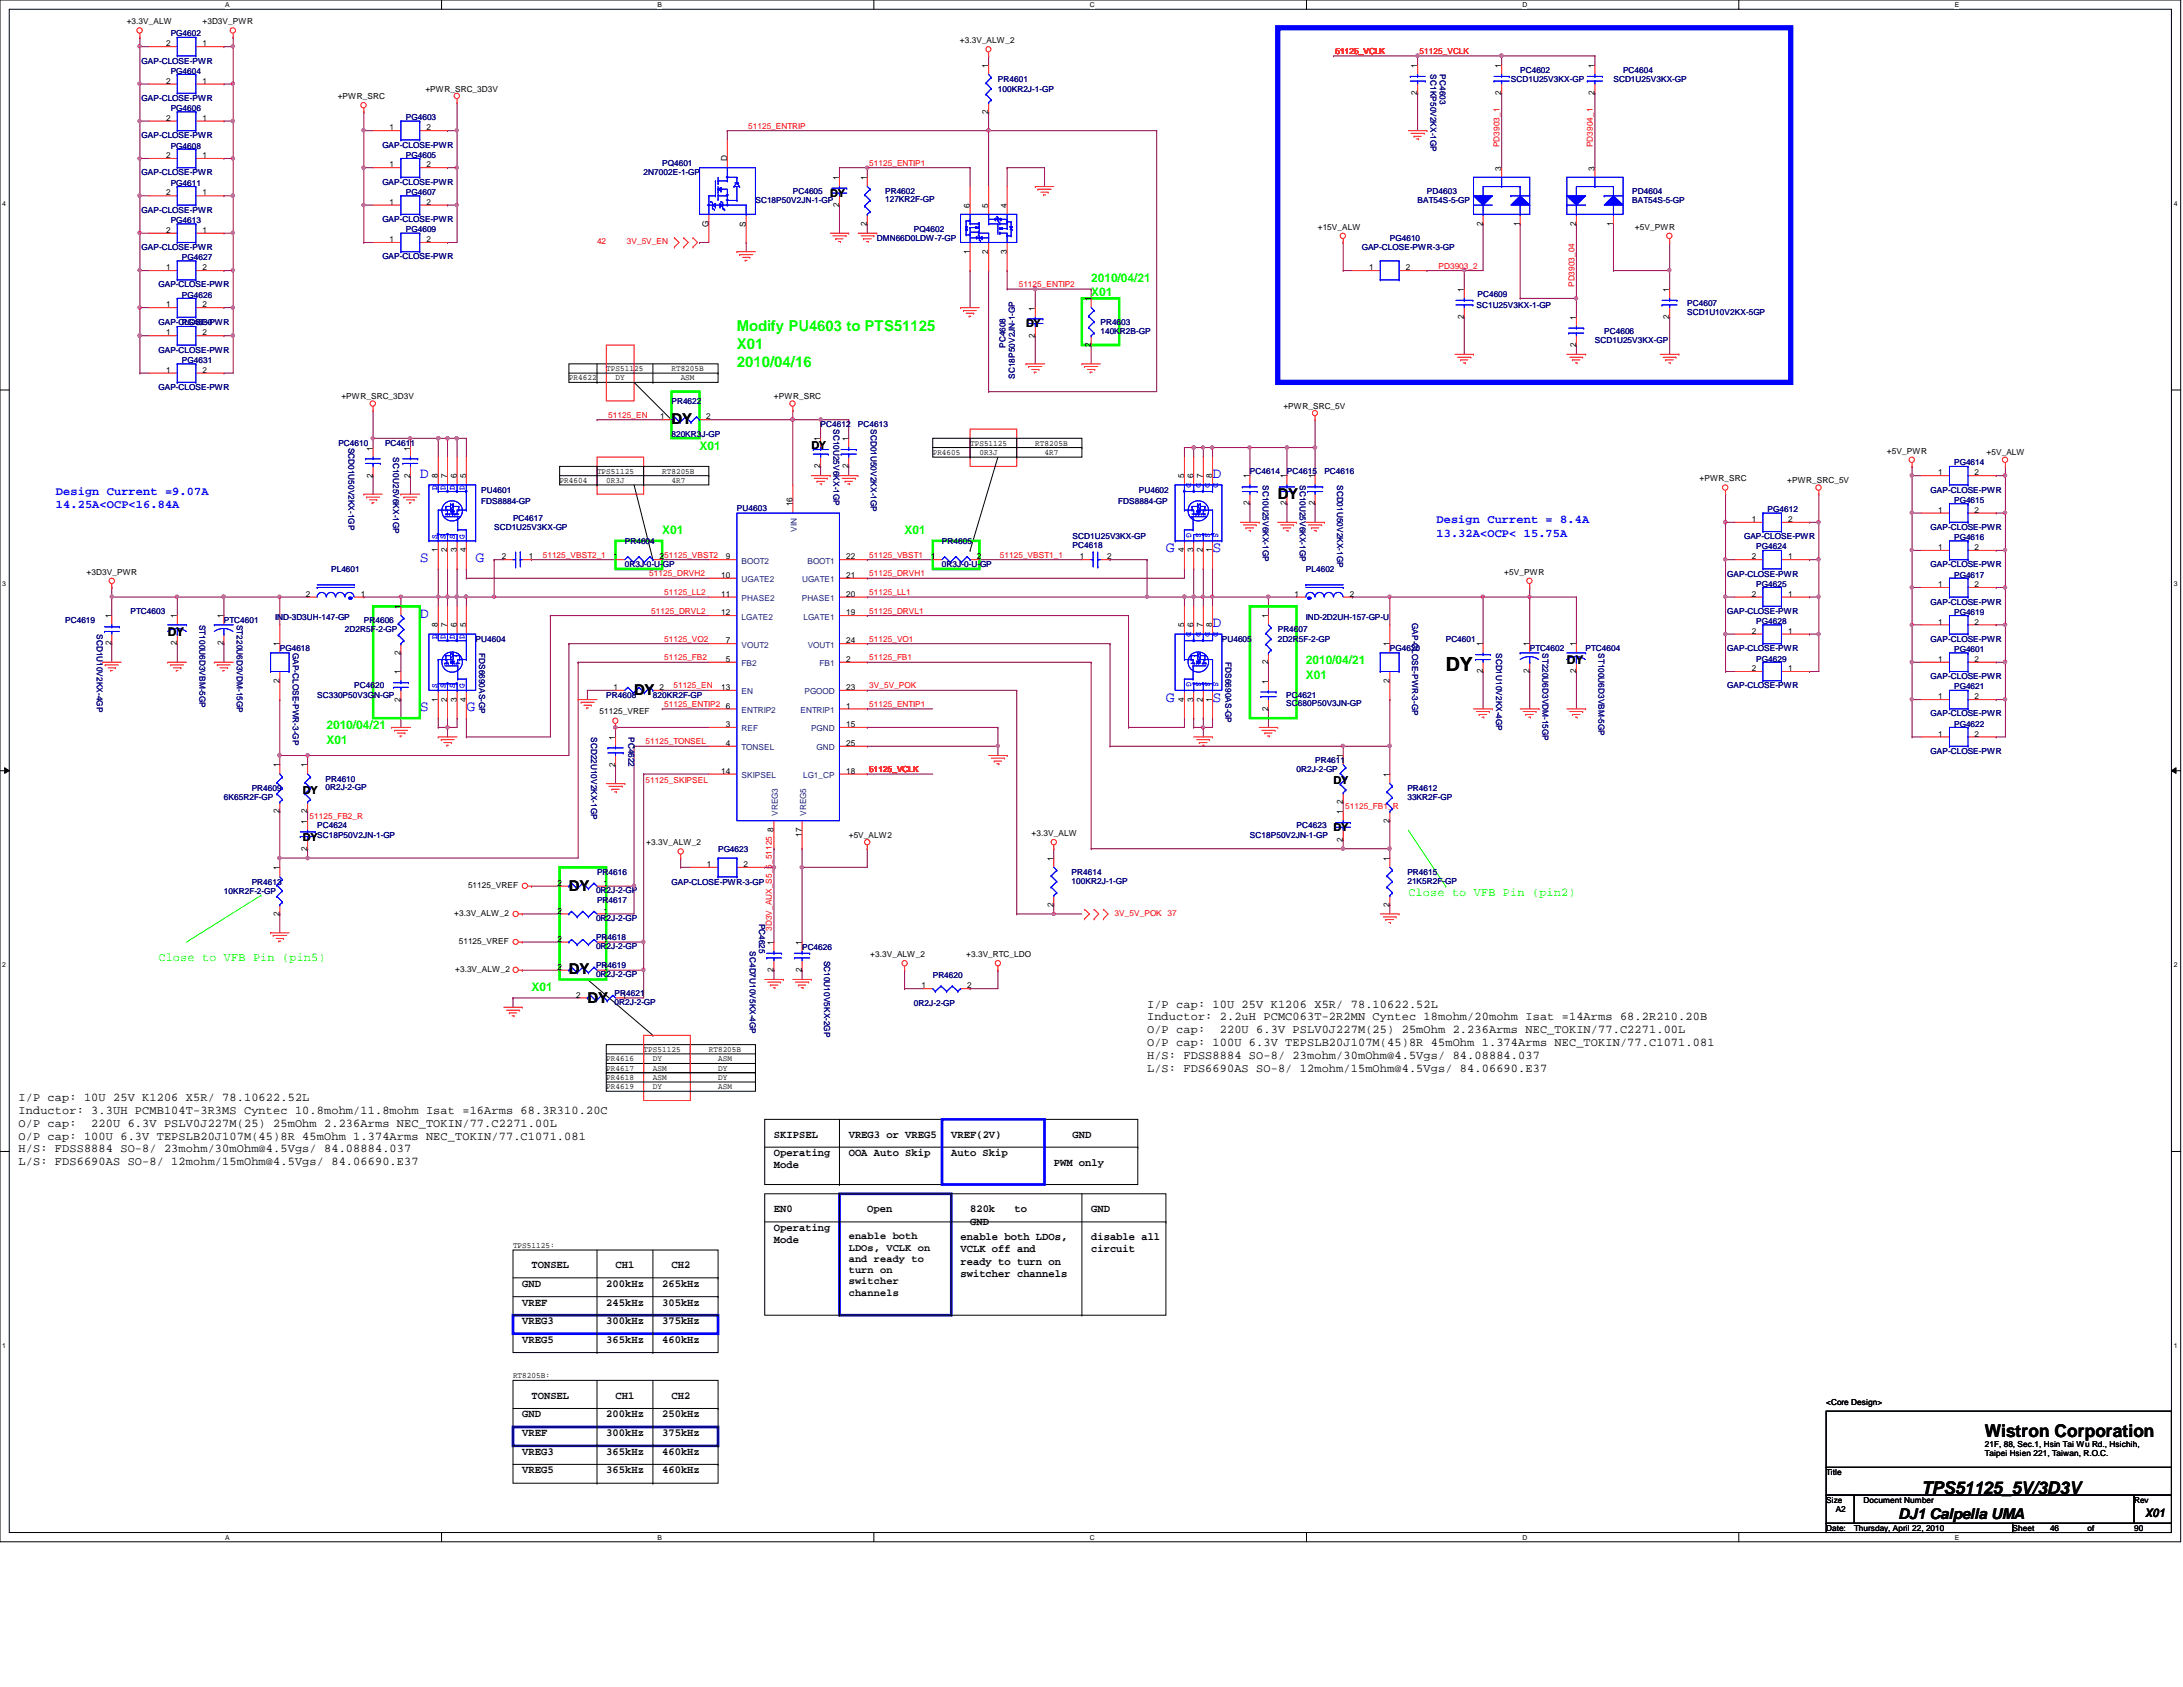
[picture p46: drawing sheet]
<svg xmlns="http://www.w3.org/2000/svg" width="279mm" height="216mm" viewBox="0 0 279 216" stroke-linecap="round" stroke-linejoin="round" font-family="sans-serif">
<defs><g id="words">
<text font-size="2.5" x="185" y="85.9">DY</text>
<g font-size="2.2">
<text x="254" y="183.9">Wistron Corporation</text>
<text x="245.9" y="191.3">TPS51125_5V/3D3V</text>
</g>
<g font-size="1.9" fill="#0f0">
<text x="94.3" y="42.4">Modify PU4603 to PTS51125</text>
<text x="94.3" y="44.7">X01</text>
<text x="94.3" y="46.9">2010/04/16</text>
</g>
<g font-size="1.9">
<text x="85.9" y="54.3">DY</text>
<text x="163.5" y="63.8">DY</text>
<text x="81.2" y="88.9">DY</text>
<text x="72.8" y="114">DY</text>
<text x="72.8" y="124.7">DY</text>
<text x="75.2" y="128.3">DY</text>
<text x="243" y="194.4">DJ1 Calpella UMA</text>
</g>
<g font-size="1.9" fill="#00f">
<text x="53.7" y="61.2">D</text>
<text x="155.2" y="61.2">D</text>
<text x="53.7" y="71.9">S</text>
<text x="60.9" y="71.9">G</text>
<text x="149.2" y="70.7">G</text>
<text x="155.2" y="70.7">S</text>
<text x="53.7" y="79.1">D</text>
<text x="155.2" y="80.3">D</text>
<text x="149.2" y="89.8">G</text>
<text x="155.2" y="89.8">S</text>
<text x="53.7" y="91">S</text>
<text x="59.7" y="91">G</text>
</g>
<g font-size="1.5" fill="#00f">
<text x="92.6" y="22.7">.</text>
<text x="90.3" y="26.3">.</text>
<text x="92.6" y="25.1">.</text>
<text x="92.6" y="25.7">.</text>
<text x="92.6" y="26.3">.</text>
<text x="7.2" y="63.3">Design Current =9.07A</text>
<text x="7.2" y="65.1">14.25A&lt;OCP&lt;16.84A</text>
<text x="183.9" y="66.9">Design Current = 8.4A</text>
<text x="183.9" y="68.7">13.32A&lt;OCP&lt; 15.75A</text>
</g>
<g font-size="1.5" fill="#0f0">
<text x="139.7" y="36.1">2010/04/21</text>
<text x="139.7" y="37.9">X01</text>
<text x="89.5" y="57.5">X01</text>
<text x="84.8" y="68.3">X01</text>
<text x="115.8" y="68.3">X01</text>
<text x="167.1" y="85">2010/04/21</text>
<text x="167.1" y="86.9">X01</text>
<text x="41.8" y="93.3">2010/04/21</text>
<text x="41.8" y="95.2">X01</text>
<text x="180.3" y="114.6">Close to VFB Pin (pin2)</text>
<text x="20.3" y="123">Close to VFB Pin (pin5)</text>
<text x="68" y="126.8">X01</text>
</g>
<g font-size="1.5">
<text x="21.5" y="81.4">DY</text>
<text x="200.5" y="85">DY</text>
<text x="146.8" y="128.9">I/P cap: 10U 25V K1206 X5R/ 78.10622.52L</text>
<text x="146.8" y="130.6">Inductor: 2.2uH PCMC063T-2R2MN Cyntec 18mohm/20mohm Isat =14Arms 68.2R210.20B</text>
<text x="146.8" y="132.2">O/P cap:</text>
<text x="146.8" y="133.9">O/P cap: 100U 6.3V TEPSLB20J107M(45)8R 45mOhm 1.374Arms NEC_TOKIN/77.C1071.081</text>
<text x="146.8" y="135.6">H/S: FDSS8884 SO-8/ 23mohm/30mOhm@4.5Vgs/ 84.08884.037</text>
<text x="146.8" y="137.2">L/S: FDS6690AS SO-8/ 12mohm/15mOhm@4.5Vgs/ 84.06690.E37</text>
<text x="156.1" y="132.2">220U 6.3V PSLV0J227M(25) 25mOhm 2.236Arms NEC_TOKIN/77.C2271.00L</text>
<text x="2.4" y="140.9">I/P cap: 10U 25V K1206 X5R/ 78.10622.52L</text>
<text x="2.4" y="142.5">Inductor: 3.3UH PCMB104T-3R3MS Cyntec 10.8mohm/11.8mohm Isat =16Arms 68.3R310.20C</text>
<text x="2.4" y="144.2">O/P cap:</text>
<text x="2.4" y="145.8">O/P cap: 100U 6.3V TEPSLB20J107M(45)8R 45mOhm 1.374Arms NEC_TOKIN/77.C1071.081</text>
<text x="2.4" y="147.5">H/S: FDSS8884 SO-8/ 23mohm/30mOhm@4.5Vgs/ 84.08884.037</text>
<text x="2.4" y="149.1">L/S: FDS6690AS SO-8/ 12mohm/15mOhm@4.5Vgs/ 84.06690.E37</text>
<text x="11.7" y="144.2">220U 6.3V PSLV0J227M(25) 25mOhm 2.236Arms NEC_TOKIN/77.C2271.00L</text>
<text x="274.6" y="194.2">X01</text>
</g>
<g font-size="1.4">
<text x="106.3" y="25.2">DY</text>
<text x="131.3" y="41.9">DY</text>
<text x="103.8" y="57.4">DY</text>
<text x="38.8" y="101.6">DY</text>
<text x="170.7" y="100.4">DY</text>
<text x="38.8" y="107.6">DY</text>
<text x="170.7" y="106.3">DY</text>
<text x="99.1" y="148">Operating</text>
<text x="99.1" y="149.5">Mode</text>
<text x="99.1" y="145.6">SKIPSEL</text>
<text x="108.6" y="148">OOA Auto Skip</text>
<text x="108.6" y="145.6">VREG3 or VREG5</text>
<text x="121.7" y="148">Auto Skip</text>
<text x="121.8" y="145.6">VREF(2V)</text>
<text x="134.9" y="149.2">PWM only</text>
<text x="137.3" y="145.6">GND</text>
<text x="99.1" y="155.2">EN0</text>
<text x="111" y="155.2">Open</text>
<text x="124.2" y="155.2">820k</text>
<text x="129.8" y="155.2">to</text>
<text x="139.7" y="155.2">GND</text>
<text x="99.1" y="157.5">Operating</text>
<text x="99.1" y="159.1">Mode</text>
<text x="122.9" y="158.7">enable both LDOs,</text>
<text x="122.9" y="160.3">VCLK off and</text>
<text x="122.9" y="161.8">ready to turn on</text>
<text x="124.2" y="156.7">GND</text>
<text x="139.7" y="158.7">disable all</text>
<text x="139.7" y="160.3">circuit</text>
<text x="66.8" y="167.1">VREF</text>
<text x="66.8" y="164.7">GND</text>
<text x="68" y="162.3">TONSEL</text>
<text x="77.6" y="167.1">245kHz</text>
<text x="77.6" y="164.7">200kHz</text>
<text x="78.8" y="162.3">CH1</text>
<text x="84.8" y="164.7">265kHz</text>
<text x="84.8" y="167.1">305kHz</text>
<text x="85.9" y="162.3">CH2</text>
<text x="122.9" y="163.4">switcher channels</text>
<text x="66.8" y="171.8">VREG5</text>
<text x="66.8" y="169.5">VREG3</text>
<text x="77.6" y="171.8">365kHz</text>
<text x="77.6" y="169.5">300kHz</text>
<text x="84.8" y="171.8">460kHz</text>
<text x="84.8" y="169.5">375kHz</text>
<text x="68" y="179">TONSEL</text>
<text x="78.8" y="179">CH1</text>
<text x="85.9" y="179">CH2</text>
<text x="66.8" y="181.4">GND</text>
<text x="66.8" y="183.8">VREF</text>
<text x="77.6" y="183.8">300kHz</text>
<text x="77.6" y="181.4">200kHz</text>
<text x="84.8" y="181.4">250kHz</text>
<text x="84.8" y="183.8">375kHz</text>
<text x="66.8" y="188.6">VREG5</text>
<text x="66.8" y="186.2">VREG3</text>
<text x="77.6" y="188.6">365kHz</text>
<text x="77.6" y="186.2">365kHz</text>
<text x="84.8" y="188.6">460kHz</text>
<text x="84.8" y="186.2">460kHz</text>
</g>
<g font-size="1.3">
<text x="108.6" y="158.6">enable both</text>
<text x="108.6" y="160.1">LDOs, VCLK on</text>
<text x="108.6" y="161.5">and ready to</text>
<text x="108.6" y="162.9">turn on</text>
<text x="108.6" y="164.4">switcher</text>
<text x="108.6" y="165.8">channels</text>
</g>
<g font-size="1.1">
<text x="16.2" y="3.1">+3.3V_ALW</text>
<text x="21.3" y="5.9">2</text>
<text x="25.9" y="3.1">+3D3V_PWR</text>
<text x="25.9" y="5.9">1</text>
<text x="122.9" y="5.5">+3.3V_ALW_2</text>
<text x="21.3" y="10.7">2</text>
<text x="25.9" y="10.7">1</text>
<text x="54.4" y="11.7">+PWR_SRC_3D3V</text>
<text x="126.5" y="8.7" transform="rotate(-90 126.5 8.7)">1</text>
<text x="181.4" y="8.7" transform="rotate(-90 181.4 8.7)">1</text>
<text x="192.2" y="8.7" transform="rotate(-90 192.2 8.7)">1</text>
<text x="204.1" y="8.7" transform="rotate(-90 204.1 8.7)">1</text>
<text x="21.3" y="15.5">2</text>
<text x="25.9" y="15.5">1</text>
<text x="43.2" y="12.7">+PWR_SRC</text>
<text x="49.9" y="16.7">1</text>
<text x="54.6" y="16.7">2</text>
<text x="126.5" y="14.6" transform="rotate(-90 126.5 14.6)">2</text>
<text x="181.4" y="12.2" transform="rotate(-90 181.4 12.2)">2</text>
<text x="192.2" y="12.2" transform="rotate(-90 192.2 12.2)">2</text>
<text x="204.1" y="12.2" transform="rotate(-90 204.1 12.2)">2</text>
<text x="21.3" y="20.2">2</text>
<text x="25.9" y="20.2">1</text>
<text x="49.9" y="21.4">1</text>
<text x="54.6" y="21.4">2</text>
<text x="93" y="20.6" transform="rotate(-90 93 20.6)">D</text>
<text x="107.4" y="23" transform="rotate(-90 107.4 23)">1</text>
<text x="111" y="23" transform="rotate(-90 111 23)">1</text>
<text x="192.2" y="21.8" transform="rotate(-90 192.2 21.8)">3</text>
<text x="204.1" y="21.8" transform="rotate(-90 204.1 21.8)">3</text>
<text x="21.3" y="29.8">2</text>
<text x="21.3" y="25">2</text>
<text x="25.9" y="29.8">1</text>
<text x="25.9" y="25">1</text>
<text x="49.9" y="26.2">1</text>
<text x="54.6" y="26.2">2</text>
<text x="90.7" y="29.1" transform="rotate(-90 90.7 29.1)">G</text>
<text x="95.5" y="29" transform="rotate(-90 95.5 29)">S</text>
<text x="107.4" y="26.5" transform="rotate(-90 107.4 26.5)">2</text>
<text x="111" y="28.9" transform="rotate(-90 111 28.9)">2</text>
<text x="124.1" y="26.6" transform="rotate(-90 124.1 26.6)">6</text>
<text x="126.5" y="26.6" transform="rotate(-90 126.5 26.6)">5</text>
<text x="128.9" y="26.6" transform="rotate(-90 128.9 26.6)">4</text>
<text x="168.7" y="29.4">+15V_ALW</text>
<text x="189.8" y="28.9" transform="rotate(-90 189.8 28.9)">2</text>
<text x="194.5" y="28.9" transform="rotate(-90 194.5 28.9)">1</text>
<text x="201.7" y="28.9" transform="rotate(-90 201.7 28.9)">2</text>
<text x="206.5" y="28.9" transform="rotate(-90 206.5 28.9)">1</text>
<text x="209.3" y="29.4">+5V_PWR</text>
<text x="21.3" y="34.6">1</text>
<text x="25.9" y="34.6">2</text>
<text x="49.9" y="31">1</text>
<text x="54.6" y="31">2</text>
<text x="124.1" y="32.5" transform="rotate(-90 124.1 32.5)">1</text>
<text x="126.5" y="32.5" transform="rotate(-90 126.5 32.5)">2</text>
<text x="128.9" y="32.5" transform="rotate(-90 128.9 32.5)">3</text>
<text x="175.2" y="34.6">1</text>
<text x="179.9" y="34.6">2</text>
<text x="21.3" y="39.3">1</text>
<text x="25.9" y="39.3">2</text>
<text x="132.5" y="39.8" transform="rotate(-90 132.5 39.8)">1</text>
<text x="139.6" y="38.5" transform="rotate(-90 139.6 38.5)">1</text>
<text x="187.4" y="40.8" transform="rotate(-90 187.4 40.8)">2</text>
<text x="187.4" y="37.3" transform="rotate(-90 187.4 37.3)">1</text>
<text x="201.7" y="40.9" transform="rotate(-90 201.7 40.9)">1</text>
<text x="213.7" y="40.8" transform="rotate(-90 213.7 40.8)">2</text>
<text x="213.7" y="37.3" transform="rotate(-90 213.7 37.3)">1</text>
<text x="21.3" y="42.9">1</text>
<text x="21.3" y="47.7">1</text>
<text x="25.9" y="42.9">2</text>
<text x="25.9" y="47.7">2</text>
<text x="77.6" y="47.5">TPS51125</text>
<text x="85.9" y="47.5">RT8205B</text>
<text x="132.5" y="43.2" transform="rotate(-90 132.5 43.2)">2</text>
<text x="139.6" y="44.4" transform="rotate(-90 139.6 44.4)">2</text>
<text x="201.7" y="44.4" transform="rotate(-90 201.7 44.4)">2</text>
<text x="43.7" y="51.1">+PWR_SRC_3D3V</text>
<text x="72.8" y="48.7">PR4622</text>
<text x="78.8" y="48.7">DY</text>
<text x="84.5" y="53.7">1</text>
<text x="87.1" y="48.7">ASM</text>
<text x="90.4" y="53.7">2</text>
<text x="99.1" y="51.1">+PWR_SRC</text>
<text x="164.3" y="52.3">+PWR_SRC_5V</text>
<text x="47.7" y="57.7" transform="rotate(-90 47.7 57.7)">1</text>
<text x="52.5" y="57.7" transform="rotate(-90 52.5 57.7)">1</text>
<text x="105" y="59.9" transform="rotate(-90 105 59.9)">2</text>
<text x="105" y="56.4" transform="rotate(-90 105 56.4)">1</text>
<text x="108.6" y="59.9" transform="rotate(-90 108.6 59.9)">2</text>
<text x="108.6" y="56.4" transform="rotate(-90 108.6 56.4)">1</text>
<text x="119.4" y="58.2">PR4605</text>
<text x="124.2" y="57">TPS51125</text>
<text x="125.3" y="58.2">0R3J</text>
<text x="132.5" y="57">RT8205B</text>
<text x="133.7" y="58.2">4R7</text>
<text x="241.5" y="58">+5V_PWR</text>
<text x="254.3" y="58.3">+5V_ALW</text>
<text x="47.7" y="61.1" transform="rotate(-90 47.7 61.1)">2</text>
<text x="52.5" y="61.1" transform="rotate(-90 52.5 61.1)">2</text>
<text x="56" y="61.2" transform="rotate(-90 56 61.2)">8</text>
<text x="57.2" y="61.2" transform="rotate(-90 57.2 61.2)">7</text>
<text x="58.5" y="61.2" transform="rotate(-90 58.5 61.2)">6</text>
<text x="59.6" y="61.2" transform="rotate(-90 59.6 61.2)">5</text>
<text x="71.6" y="61.8">PR4604</text>
<text x="76.4" y="60.6">TPS51125</text>
<text x="77.6" y="61.8">0R3J</text>
<text x="84.8" y="60.6">RT8205B</text>
<text x="85.9" y="61.8">4R7</text>
<text x="101.4" y="64.8" transform="rotate(-90 101.4 64.8)">16</text>
<text x="151.6" y="61.2" transform="rotate(-90 151.6 61.2)">5</text>
<text x="152.7" y="61.2" transform="rotate(-90 152.7 61.2)">6</text>
<text x="154" y="61.2" transform="rotate(-90 154 61.2)">7</text>
<text x="155.2" y="61.2" transform="rotate(-90 155.2 61.2)">8</text>
<text x="159.9" y="64.7" transform="rotate(-90 159.9 64.7)">2</text>
<text x="159.9" y="61.2" transform="rotate(-90 159.9 61.2)">1</text>
<text x="164.7" y="64.7" transform="rotate(-90 164.7 64.7)">2</text>
<text x="164.7" y="61.2" transform="rotate(-90 164.7 61.2)">1</text>
<text x="168.3" y="64.7" transform="rotate(-90 168.3 64.7)">2</text>
<text x="168.3" y="61.2" transform="rotate(-90 168.3 61.2)">1</text>
<text x="217.5" y="61.6">+PWR_SRC</text>
<text x="228.7" y="61.8">+PWR_SRC_5V</text>
<text x="248.1" y="65.6">1</text>
<text x="248.1" y="60.8">1</text>
<text x="252.7" y="65.6">2</text>
<text x="252.7" y="60.8">2</text>
<text x="56" y="70.7" transform="rotate(-90 56 70.7)">1</text>
<text x="57.2" y="70.7" transform="rotate(-90 57.2 70.7)">2</text>
<text x="58.5" y="70.7" transform="rotate(-90 58.5 70.7)">3</text>
<text x="59.6" y="70.7" transform="rotate(-90 59.6 70.7)">4</text>
<text x="64.2" y="71.6">2</text>
<text x="67.7" y="71.6">1</text>
<text x="78.5" y="71.6">1</text>
<text x="84.4" y="71.6">2</text>
<text x="92.9" y="71.6">9</text>
<text x="108.3" y="71.6">22</text>
<text x="119.1" y="71.6">1</text>
<text x="125" y="71.6">2</text>
<text x="138.2" y="71.6">1</text>
<text x="141.7" y="71.6">2</text>
<text x="151.6" y="70.7" transform="rotate(-90 151.6 70.7)">4</text>
<text x="152.7" y="70.7" transform="rotate(-90 152.7 70.7)">3</text>
<text x="154" y="70.7" transform="rotate(-90 154 70.7)">2</text>
<text x="155.2" y="70.7" transform="rotate(-90 155.2 70.7)">1</text>
<text x="224.2" y="71.6">2</text>
<text x="224.2" y="66.8">1</text>
<text x="228.9" y="71.6">1</text>
<text x="228.9" y="66.8">2</text>
<text x="248.1" y="70.4">1</text>
<text x="252.7" y="70.4">2</text>
<text x="11.1" y="73.5">+3D3V_PWR</text>
<text x="39.2" y="76.4">2</text>
<text x="46.2" y="76.4">1</text>
<text x="51.3" y="77.9" transform="rotate(-90 51.3 77.9)">1</text>
<text x="92.3" y="74">10</text>
<text x="92.3" y="76.4">11</text>
<text x="108.3" y="76.4">20</text>
<text x="108.3" y="74">21</text>
<text x="165.7" y="76.4">1</text>
<text x="172.8" y="76.4">2</text>
<text x="192.5" y="73.5">+5V_PWR</text>
<text x="224.2" y="76.4">2</text>
<text x="228.9" y="76.4">1</text>
<text x="248.1" y="75.1">1</text>
<text x="252.7" y="75.1">2</text>
<text x="14.3" y="82.6" transform="rotate(-90 14.3 82.6)">2</text>
<text x="14.3" y="79.1" transform="rotate(-90 14.3 79.1)">1</text>
<text x="22.6" y="82.6" transform="rotate(-90 22.6 82.6)">2</text>
<text x="22.6" y="79.1" transform="rotate(-90 22.6 79.1)">1</text>
<text x="28.6" y="82.6" transform="rotate(-90 28.6 82.6)">2</text>
<text x="28.6" y="79.1" transform="rotate(-90 28.6 79.1)">1</text>
<text x="35.8" y="82.7" transform="rotate(-90 35.8 82.7)">1</text>
<text x="51.3" y="83.8" transform="rotate(-90 51.3 83.8)">2</text>
<text x="56" y="80.3" transform="rotate(-90 56 80.3)">8</text>
<text x="57.2" y="80.3" transform="rotate(-90 57.2 80.3)">7</text>
<text x="58.5" y="80.3" transform="rotate(-90 58.5 80.3)">6</text>
<text x="59.6" y="80.3" transform="rotate(-90 59.6 80.3)">5</text>
<text x="92.3" y="78.7">12</text>
<text x="92.9" y="82.3">7</text>
<text x="108.3" y="82.3">24</text>
<text x="108.3" y="78.7">19</text>
<text x="151.6" y="80.3" transform="rotate(-90 151.6 80.3)">5</text>
<text x="152.7" y="80.3" transform="rotate(-90 152.7 80.3)">6</text>
<text x="154" y="80.3" transform="rotate(-90 154 80.3)">7</text>
<text x="155.2" y="80.3" transform="rotate(-90 155.2 80.3)">8</text>
<text x="162.3" y="79.1" transform="rotate(-90 162.3 79.1)">1</text>
<text x="177.8" y="82.7" transform="rotate(-90 177.8 82.7)">1</text>
<text x="189.8" y="82.7" transform="rotate(-90 189.8 82.7)">1</text>
<text x="195.7" y="82.7" transform="rotate(-90 195.7 82.7)">1</text>
<text x="201.7" y="82.7" transform="rotate(-90 201.7 82.7)">1</text>
<text x="224.2" y="81.1">2</text>
<text x="228.9" y="81.1">1</text>
<text x="248.1" y="79.9">1</text>
<text x="252.7" y="79.9">2</text>
<text x="35.8" y="87.4" transform="rotate(-90 35.8 87.4)">2</text>
<text x="51.3" y="89.8" transform="rotate(-90 51.3 89.8)">2</text>
<text x="51.3" y="86.3" transform="rotate(-90 51.3 86.3)">1</text>
<text x="56" y="89.8" transform="rotate(-90 56 89.8)">1</text>
<text x="57.2" y="89.8" transform="rotate(-90 57.2 89.8)">2</text>
<text x="58.5" y="89.8" transform="rotate(-90 58.5 89.8)">3</text>
<text x="59.6" y="89.8" transform="rotate(-90 59.6 89.8)">4</text>
<text x="78.5" y="88.3">1</text>
<text x="84.4" y="88.3">2</text>
<text x="92.3" y="88.3">13</text>
<text x="92.9" y="84.7">5</text>
<text x="108.3" y="88.3">23</text>
<text x="108.3" y="84.7">2</text>
<text x="151.6" y="89.8" transform="rotate(-90 151.6 89.8)">4</text>
<text x="152.7" y="89.8" transform="rotate(-90 152.7 89.8)">3</text>
<text x="154" y="89.8" transform="rotate(-90 154 89.8)">2</text>
<text x="155.2" y="89.8" transform="rotate(-90 155.2 89.8)">1</text>
<text x="162.3" y="87.5" transform="rotate(-90 162.3 87.5)">1</text>
<text x="162.3" y="85" transform="rotate(-90 162.3 85)">2</text>
<text x="177.8" y="87.4" transform="rotate(-90 177.8 87.4)">2</text>
<text x="189.8" y="86.2" transform="rotate(-90 189.8 86.2)">2</text>
<text x="195.7" y="86.2" transform="rotate(-90 195.7 86.2)">2</text>
<text x="201.7" y="86.2" transform="rotate(-90 201.7 86.2)">2</text>
<text x="224.2" y="85.9">2</text>
<text x="228.9" y="85.9">1</text>
<text x="248.1" y="84.7">1</text>
<text x="248.1" y="89.5">1</text>
<text x="252.7" y="84.7">2</text>
<text x="252.7" y="89.5">2</text>
<text x="76.8" y="91.4">51125_VREF</text>
<text x="78.7" y="94.7" transform="rotate(-90 78.7 94.7)">1</text>
<text x="92.9" y="90.7">6</text>
<text x="92.9" y="93">3</text>
<text x="92.9" y="95.5">4</text>
<text x="108.3" y="95.5">25</text>
<text x="108.3" y="93">15</text>
<text x="108.3" y="90.7">1</text>
<text x="162.3" y="91" transform="rotate(-90 162.3 91)">2</text>
<text x="248.1" y="94.3">1</text>
<text x="252.7" y="94.3">2</text>
<text x="35.8" y="98.2" transform="rotate(-90 35.8 98.2)">1</text>
<text x="39.3" y="98.2" transform="rotate(-90 39.3 98.2)">1</text>
<text x="78.7" y="98.1" transform="rotate(-90 78.7 98.1)">2</text>
<text x="92.3" y="99">14</text>
<text x="108.3" y="99">18</text>
<text x="171.9" y="97" transform="rotate(-90 171.9 97)">1</text>
<text x="177.8" y="99.4" transform="rotate(-90 177.8 99.4)">1</text>
<text x="35.8" y="104.1" transform="rotate(-90 35.8 104.1)">2</text>
<text x="39.3" y="105.4" transform="rotate(-90 39.3 105.4)">1</text>
<text x="39.3" y="104.1" transform="rotate(-90 39.3 104.1)">2</text>
<text x="99" y="106.5" transform="rotate(-90 99 106.5)">8</text>
<text x="102.6" y="107.1" transform="rotate(-90 102.6 107.1)">17</text>
<text x="108.6" y="107.2">+5V_ALW2</text>
<text x="132" y="107">+3.3V_ALW</text>
<text x="171.9" y="107.7" transform="rotate(-90 171.9 107.7)">2</text>
<text x="171.9" y="104.2" transform="rotate(-90 171.9 104.2)">1</text>
<text x="171.9" y="102.9" transform="rotate(-90 171.9 102.9)">2</text>
<text x="177.8" y="105.3" transform="rotate(-90 177.8 105.3)">2</text>
<text x="35.8" y="111.4" transform="rotate(-90 35.8 111.4)">1</text>
<text x="39.3" y="108.9" transform="rotate(-90 39.3 108.9)">2</text>
<text x="59.9" y="113.7">51125_VREF</text>
<text x="71.4" y="113.4">2</text>
<text x="77.3" y="113.4">1</text>
<text x="82.7" y="108.2">+3.3V_ALW_2</text>
<text x="90.5" y="111">1</text>
<text x="95.2" y="111">2</text>
<text x="134.8" y="110.2" transform="rotate(-90 134.8 110.2)">1</text>
<text x="177.8" y="110.2" transform="rotate(-90 177.8 110.2)">1</text>
<text x="35.8" y="117.2" transform="rotate(-90 35.8 117.2)">2</text>
<text x="58.1" y="117.2">+3.3V_ALW_2</text>
<text x="71.4" y="116.9">2</text>
<text x="77.3" y="116.9">1</text>
<text x="134.8" y="116" transform="rotate(-90 134.8 116)">2</text>
<text x="177.8" y="116" transform="rotate(-90 177.8 116)">2</text>
<text x="58.3" y="124.4">+3.3V_ALW_2</text>
<text x="58.7" y="120.8">51125_VREF</text>
<text x="71.4" y="124.1">2</text>
<text x="71.4" y="120.5">2</text>
<text x="77.3" y="124.1">1</text>
<text x="77.3" y="120.5">1</text>
<text x="99" y="124.4" transform="rotate(-90 99 124.4)">2</text>
<text x="99" y="120.9" transform="rotate(-90 99 120.9)">1</text>
<text x="102.6" y="124.4" transform="rotate(-90 102.6 124.4)">2</text>
<text x="102.6" y="120.9" transform="rotate(-90 102.6 120.9)">1</text>
<text x="111.4" y="122.5">+3.3V_ALW_2</text>
<text x="123.7" y="122.5">+3.3V_RTC_LDO</text>
<text x="73.7" y="127.7">2</text>
<text x="79.6" y="127.7">1</text>
<text x="117.9" y="126.5">1</text>
<text x="123.8" y="126.5">2</text>
<text x="77.6" y="135.8">PR4616</text>
<text x="77.6" y="137">PR4617</text>
<text x="82.4" y="134.6">TPS51125</text>
<text x="83.6" y="137">ASM</text>
<text x="83.6" y="135.8">DY</text>
<text x="90.7" y="134.6">RT8205B</text>
<text x="91.9" y="137">DY</text>
<text x="91.9" y="135.8">ASM</text>
<text x="77.6" y="138.2">PR4618</text>
<text x="77.6" y="139.4">PR4619</text>
<text x="83.6" y="138.2">ASM</text>
<text x="83.6" y="139.4">DY</text>
<text x="91.9" y="139.4">ASM</text>
<text x="91.9" y="138.2">DY</text>
<text x="65.7" y="159.7">TPS51125:</text>
<text x="65.7" y="176.4">RT8205B:</text>
<text x="233.7" y="179.8">&lt;Core Design&gt;</text>
<text x="254" y="185.2">21F, 88, Sec.1, Hsin Tai Wu Rd., Hsichih,</text>
<text x="233.7" y="188.8">Title</text>
<text x="254" y="186.4">Taipei Hsien 221, Taiwan, R.O.C.</text>
<text x="233.7" y="192.3">Size</text>
<text x="233.7" y="195.9">Date:</text>
<text x="234.9" y="193.5">A2</text>
<text x="237.3" y="195.9">Thursday, April 22, 2010</text>
<text x="238.5" y="192.3">Document Number</text>
<text x="257.6" y="195.9">Sheet</text>
<text x="262.4" y="195.9">46</text>
<text x="267.2" y="195.9">of</text>
<text x="273.1" y="195.9">90</text>
<text x="273.1" y="192.3">Rev</text>
</g>
<g font-size="1.1" fill="#000080">
<text x="21.8" y="4.7">PG4602</text>
<text x="18.1" y="8.1">GAP-CLOSE-PWR</text>
<text x="21.8" y="9.4">PG4604</text>
<text x="127.7" y="10.5">PR4601</text>
<text x="127.7" y="11.7">100KR2J-1-GP</text>
<text x="183.1" y="9.5" transform="rotate(90 183.1 9.5)">SC1KP50V2KX-1GP</text>
<text x="184.3" y="9.5" transform="rotate(90 184.3 9.5)">PC4603</text>
<text x="193.4" y="10.5">SCD1U25V3KX-GP</text>
<text x="194.6" y="9.3">PC4602</text>
<text x="206.5" y="10.5">SCD1U25V3KX-GP</text>
<text x="207.7" y="9.3">PC4604</text>
<text x="18.1" y="17.7">GAP-CLOSE-PWR</text>
<text x="18.1" y="12.9">GAP-CLOSE-PWR</text>
<text x="21.8" y="14.2">PG4606</text>
<text x="51.9" y="15.4">PG4603</text>
<text x="18.1" y="22.4">GAP-CLOSE-PWR</text>
<text x="21.8" y="19">PG4608</text>
<text x="21.8" y="23.7">PG4611</text>
<text x="48.9" y="23.7">GAP-CLOSE-PWR</text>
<text x="48.9" y="18.9">GAP-CLOSE-PWR</text>
<text x="51.9" y="20.2">PG4605</text>
<text x="82.4" y="22.4">2N7002E-1-GP</text>
<text x="84.8" y="21.3">PQ4601</text>
<text x="18.1" y="27.2">GAP-CLOSE-PWR</text>
<text x="21.8" y="28.5">PG4613</text>
<text x="48.9" y="28.4">GAP-CLOSE-PWR</text>
<text x="51.9" y="29.7">PG4609</text>
<text x="51.9" y="25">PG4607</text>
<text x="96.7" y="26">SC18P50V2JN-1-GP</text>
<text x="101.5" y="24.8">PC4605</text>
<text x="113.3" y="24.8">PR4602</text>
<text x="113.3" y="25.9">127KR2F-GP</text>
<text x="117" y="29.6">PQ4602</text>
<text x="181.4" y="26">BAT54S-5-GP</text>
<text x="182.6" y="24.8">PD4603</text>
<text x="208.9" y="24.8">PD4604</text>
<text x="208.9" y="26">BAT54S-5-GP</text>
<text x="18.1" y="32">GAP-CLOSE-PWR</text>
<text x="23.3" y="33.3">PG4627</text>
<text x="48.9" y="33.2">GAP-CLOSE-PWR</text>
<text x="112.2" y="30.8">DMN66D0LDW-7-GP</text>
<text x="174.3" y="32">GAP-CLOSE-PWR-3-GP</text>
<text x="177.9" y="30.8">PG4610</text>
<text x="20.3" y="41.6">GAP-CLOSE-PWR</text>
<text x="20.3" y="36.8">GAP-CLOSE-PWR</text>
<text x="23.3" y="38.1">PG4626</text>
<text x="23.3" y="41.7">PG4630</text>
<text x="140.8" y="41.6">PR4603</text>
<text x="189" y="39.4">SC1U25V3KX-1-GP</text>
<text x="189.1" y="38">PC4609</text>
<text x="215.9" y="39.2">PC4607</text>
<text x="215.9" y="40.3">SCD1U10V2KX-5GP</text>
<text x="20.3" y="45.1">GAP-CLOSE-PWR</text>
<text x="23.3" y="46.4">PG4631</text>
<text x="128.7" y="44.5" transform="rotate(-90 128.7 44.5)">PC4608</text>
<text x="140.8" y="42.8">140KR2B-GP</text>
<text x="204.1" y="43.9">SCD1U25V3KX-GP</text>
<text x="205.3" y="42.8">PC4606</text>
<text x="20.3" y="49.9">GAP-CLOSE-PWR</text>
<text x="85.9" y="51.7">PR4622</text>
<text x="129.9" y="48.5" transform="rotate(-90 129.9 48.5)">SC18P50V2JN-1-GP</text>
<text x="43.3" y="57.1">PC4610</text>
<text x="44.6" y="57.3" transform="rotate(90 44.6 57.3)">SCD01U50V2KX-1GP</text>
<text x="49.3" y="57.1">PC4611</text>
<text x="50.3" y="58.5" transform="rotate(90 50.3 58.5)">SC10U25V6KX-1GP</text>
<text x="85.9" y="55.9">820KR3J-GP</text>
<text x="105" y="54.7">PC4612</text>
<text x="106.7" y="54.9" transform="rotate(90 106.7 54.9)">SC10U25V6KX-1GP</text>
<text x="109.8" y="54.7">PC4613</text>
<text x="111.5" y="54.9" transform="rotate(90 111.5 54.9)">SCD01U50V2KX-1GP</text>
<text x="250.1" y="59.6">PG4614</text>
<text x="61.6" y="63">PU4601</text>
<text x="61.6" y="64.5">FDS8884-GP</text>
<text x="94.3" y="65.4">PU4603</text>
<text x="143.1" y="64.5">FDS8884-GP</text>
<text x="145.8" y="63">PU4602</text>
<text x="160" y="60.7">PC4614</text>
<text x="161.6" y="62.1" transform="rotate(90 161.6 62.1)">SC10U25V6KX-1GP</text>
<text x="164.7" y="60.7">PC4615</text>
<text x="166.4" y="62.1" transform="rotate(90 166.4 62.1)">SC10U25V6KX-1GP</text>
<text x="169.5" y="60.7">PC4616</text>
<text x="171.2" y="62.1" transform="rotate(90 171.2 62.1)">SCD01U50V2KX-1GP</text>
<text x="226.2" y="65.5">PG4612</text>
<text x="247.1" y="63">GAP-CLOSE-PWR</text>
<text x="250.1" y="64.3">PG4615</text>
<text x="63.2" y="67.8">SCD1U25V3KX-GP</text>
<text x="65.7" y="66.6">PC4617</text>
<text x="80" y="69.6">PR4604</text>
<text x="120.6" y="69.6">PR4605</text>
<text x="137.3" y="70.2">PC4618</text>
<text x="137.3" y="69">SCD1U25V3KX-GP</text>
<text x="223.2" y="69">GAP-CLOSE-PWR</text>
<text x="224.8" y="70.3">PG4624</text>
<text x="247.1" y="67.8">GAP-CLOSE-PWR</text>
<text x="250.1" y="69.1">PG4616</text>
<text x="42.4" y="73.2">PL4601</text>
<text x="80" y="72.6">0R3J-0-U-GP</text>
<text x="120.6" y="72.6">0R3J-0-U-GP</text>
<text x="167.1" y="73.2">PL4602</text>
<text x="221.1" y="73.8">GAP-CLOSE-PWR</text>
<text x="224.8" y="75.1">PG4625</text>
<text x="247.1" y="72.6">GAP-CLOSE-PWR</text>
<text x="247.1" y="77.4">GAP-CLOSE-PWR</text>
<text x="250.1" y="73.9">PG4617</text>
<text x="8.3" y="79.8">PC4619</text>
<text x="12.4" y="81.2" transform="rotate(90 12.4 81.2)">SCD1U10V2KX-4GP</text>
<text x="16.7" y="78.6">PTC4603</text>
<text x="25.5" y="80" transform="rotate(90 25.5 80)">ST100U6D3VBM-5GP</text>
<text x="28.7" y="79.8">PTC4601</text>
<text x="30.3" y="80" transform="rotate(90 30.3 80)">ST220U6D3VDM-15GP</text>
<text x="35.2" y="79.3">IND-3D3UH-147-GP</text>
<text x="35.8" y="83.4">PG4618</text>
<text x="37.5" y="83.6" transform="rotate(90 37.5 83.6)">GAP-CLOSE-PWR-3-GP</text>
<text x="44.2" y="80.9">2D2R5F-2-GP</text>
<text x="46.6" y="79.8">PR4606</text>
<text x="60.9" y="82.1">PU4604</text>
<text x="61.3" y="83.6" transform="rotate(90 61.3 83.6)">FDS6690AS-GP</text>
<text x="156.4" y="82.1">PU4605</text>
<text x="163.5" y="80.9">PR4607</text>
<text x="163.5" y="82.1">2D2R5F-2-GP</text>
<text x="167.1" y="79.3">IND-2D2UH-157-GP-U</text>
<text x="177.9" y="83.4">PG4620</text>
<text x="180.7" y="79.8" transform="rotate(90 180.7 79.8)">GAP-CLOSE-PWR-3-GP</text>
<text x="185" y="82.1">PC4601</text>
<text x="191.5" y="83.6" transform="rotate(90 191.5 83.6)">SCD1U10V2KX-4GP</text>
<text x="195.8" y="83.4">PTC4602</text>
<text x="197.4" y="83.6" transform="rotate(90 197.4 83.6)">ST220U6D3VDM-15GP</text>
<text x="202.9" y="83.4">PTC4604</text>
<text x="204.6" y="83.6" transform="rotate(90 204.6 83.6)">ST100U6D3VBM-5GP</text>
<text x="221.1" y="78.6">GAP-CLOSE-PWR</text>
<text x="221.1" y="83.4">GAP-CLOSE-PWR</text>
<text x="224.8" y="79.9">PG4628</text>
<text x="247.1" y="82.1">GAP-CLOSE-PWR</text>
<text x="250.1" y="83.4">PG4601</text>
<text x="250.1" y="78.7">PG4619</text>
<text x="40.6" y="89.3">SC330P50V3GN-GP</text>
<text x="45.3" y="88.1">PC4620</text>
<text x="77.6" y="89.3">PR4608</text>
<text x="83.6" y="89.3">820KR2F-GP</text>
<text x="156.8" y="84.8" transform="rotate(90 156.8 84.8)">FDS6690AS-GP</text>
<text x="164.6" y="89.3">PC4621</text>
<text x="221.1" y="88.1">GAP-CLOSE-PWR</text>
<text x="224.8" y="84.7">PG4629</text>
<text x="247.1" y="86.9">GAP-CLOSE-PWR</text>
<text x="250.1" y="88.2">PG4621</text>
<text x="75.6" y="94.3" transform="rotate(90 75.6 94.3)">SCD22U10V2KX-1GP</text>
<text x="80.4" y="94.3" transform="rotate(90 80.4 94.3)">PC4622</text>
<text x="164.6" y="90.4">SC680P50V3JN-GP</text>
<text x="247.1" y="91.7">GAP-CLOSE-PWR</text>
<text x="250.1" y="93">PG4622</text>
<text x="32.2" y="101.3">PR4609</text>
<text x="41.7" y="100">PR4610</text>
<text x="41.7" y="101.1">0R2J-2-GP</text>
<text x="165.9" y="98.8">0R2J-2-GP</text>
<text x="168.3" y="97.7">PR4611</text>
<text x="180.1" y="101.3">PR4612</text>
<text x="247.1" y="96.5">GAP-CLOSE-PWR</text>
<text x="28.7" y="102.4">6K65R2F-GP</text>
<text x="40.6" y="106">PC4624</text>
<text x="40.6" y="107.2">SC18P50V2JN-1-GP</text>
<text x="160" y="107.2">SC18P50V2JN-1-GP</text>
<text x="165.9" y="106">PC4623</text>
<text x="180.1" y="102.3">33KR2F-GP</text>
<text x="32.2" y="113.2">PR4613</text>
<text x="76.4" y="112">PR4616</text>
<text x="85.9" y="113.2">GAP-CLOSE-PWR-3-GP</text>
<text x="91.9" y="109">PG4623</text>
<text x="137.2" y="112">PR4614</text>
<text x="137.2" y="113.1">100KR2J-1-GP</text>
<text x="180.1" y="112">PR4615</text>
<text x="180.1" y="113.1">21K5R2F-GP</text>
<text x="28.7" y="114.4">10KR2F-2-GP</text>
<text x="76.3" y="117.9">0R2J-2-GP</text>
<text x="76.3" y="114.3">0R2J-2-GP</text>
<text x="76.4" y="115.6">PR4617</text>
<text x="97.2" y="118.2" transform="rotate(90 97.2 118.2)">PC4625</text>
<text x="76.3" y="123.9">PR4619</text>
<text x="76.3" y="125">0R2J-2-GP</text>
<text x="76.3" y="120.4">PR4618</text>
<text x="76.3" y="121.4">0R2J-2-GP</text>
<text x="96" y="121.8" transform="rotate(90 96 121.8)">SC4D7U10V5KX-4GP</text>
<text x="102.7" y="121.5">PC4626</text>
<text x="105.5" y="122.9" transform="rotate(90 105.5 122.9)">SC10U10V5KX-2GP</text>
<text x="119.4" y="125.1">PR4620</text>
<text x="78.7" y="127.5">PR4621</text>
<text x="78.7" y="128.6">0R2J-2-GP</text>
<text x="117" y="128.7">0R2J-2-GP</text>
</g>
<g font-size="1.1" fill="#f00">
<text x="170.9" y="6.9">51125_VCLK</text>
<text x="181.7" y="6.9">51125_VCLK</text>
<text x="95.8" y="16.5">51125_ENTRIP</text>
<text x="111.3" y="21.2">51125_ENTIP1</text>
<text x="191.9" y="18.8" transform="rotate(-90 191.9 18.8)">PD3903_1</text>
<text x="203.9" y="18.8" transform="rotate(-90 203.9 18.8)">PD3904_1</text>
<text x="76.4" y="31.3">42</text>
<text x="80.2" y="31.3">3V_5V_EN</text>
<text x="184.1" y="34.4">PD3903_2</text>
<text x="130.4" y="36.7">51125_ENTIP2</text>
<text x="201.5" y="36.7" transform="rotate(-90 201.5 36.7)">PD3903_04</text>
<text x="77.9" y="53.5">51125_EN</text>
<text x="69.5" y="71.4">51125_VBST2_1</text>
<text x="85" y="71.4">51125_VBST2</text>
<text x="111.3" y="71.4">51125_VBST1</text>
<text x="128" y="71.4">51125_VBST1_1</text>
<text x="83.1" y="73.7">51125_DRVH2</text>
<text x="85" y="76.2">51125_LL2</text>
<text x="111.3" y="76.2">51125_LL1</text>
<text x="111.3" y="73.7">51125_DRVH1</text>
<text x="83.4" y="78.5">51125_DRVL2</text>
<text x="85" y="82.1">51125_VO2</text>
<text x="111.3" y="78.5">51125_DRVL1</text>
<text x="111.3" y="82.1">51125_VO1</text>
<text x="85" y="84.5">51125_FB2</text>
<text x="86.2" y="88.1">51125_EN</text>
<text x="111.3" y="84.5">51125_FB1</text>
<text x="111.3" y="88.1">3V_5V_POK</text>
<text x="82.6" y="95.2">51125_TONSEL</text>
<text x="85" y="90.5">51125_ENTIP2</text>
<text x="111.3" y="90.5">51125_ENTIP1</text>
<text x="82.6" y="100.2">51125_SKIPSEL</text>
<text x="111.3" y="98.8">51125_VCLK</text>
<text x="39.6" y="104.8">51125_FB2_R</text>
<text x="172.2" y="103.6">51125_FB1_R</text>
<text x="98.8" y="119.1" transform="rotate(-90 98.8 119.1)">3D3V_AUX_S5_5_51125</text>
<text x="142.7" y="117.2">3V_5V_POK 37</text>
</g>
<g font-size="1.1" fill="#00f">
<text x="56" y="62.7" transform="rotate(-90 56 62.7)">D</text>
<text x="57" y="62.7" transform="rotate(-90 57 62.7)">D</text>
<text x="58.2" y="62.7" transform="rotate(-90 58.2 62.7)">D</text>
<text x="59.4" y="62.7" transform="rotate(-90 59.4 62.7)">D</text>
<text x="151.8" y="61.8" transform="rotate(90 151.8 61.8)">D</text>
<text x="153.1" y="61.8" transform="rotate(90 153.1 61.8)">D</text>
<text x="154.3" y="61.8" transform="rotate(90 154.3 61.8)">D</text>
<text x="155.3" y="61.8" transform="rotate(90 155.3 61.8)">D</text>
<text x="56" y="69" transform="rotate(-90 56 69)">S</text>
<text x="57" y="69" transform="rotate(-90 57 69)">S</text>
<text x="58.2" y="69" transform="rotate(-90 58.2 69)">S</text>
<text x="59.4" y="69" transform="rotate(-90 59.4 69)">G</text>
<text x="151.8" y="68.2" transform="rotate(90 151.8 68.2)">G</text>
<text x="153.1" y="68.2" transform="rotate(90 153.1 68.2)">S</text>
<text x="154.3" y="68.2" transform="rotate(90 154.3 68.2)">S</text>
<text x="155.3" y="68.2" transform="rotate(90 155.3 68.2)">S</text>
<text x="56" y="81.8" transform="rotate(-90 56 81.8)">D</text>
<text x="57" y="81.8" transform="rotate(-90 57 81.8)">D</text>
<text x="58.2" y="81.8" transform="rotate(-90 58.2 81.8)">D</text>
<text x="59.4" y="81.8" transform="rotate(-90 59.4 81.8)">D</text>
<text x="151.8" y="80.9" transform="rotate(90 151.8 80.9)">D</text>
<text x="153.1" y="80.9" transform="rotate(90 153.1 80.9)">D</text>
<text x="154.3" y="80.9" transform="rotate(90 154.3 80.9)">D</text>
<text x="155.3" y="80.9" transform="rotate(90 155.3 80.9)">D</text>
<text x="56" y="88.1" transform="rotate(-90 56 88.1)">S</text>
<text x="57" y="88.1" transform="rotate(-90 57 88.1)">S</text>
<text x="58.2" y="88.1" transform="rotate(-90 58.2 88.1)">S</text>
<text x="59.4" y="88.1" transform="rotate(-90 59.4 88.1)">G</text>
<text x="151.8" y="87.2" transform="rotate(90 151.8 87.2)">G</text>
<text x="153.1" y="87.2" transform="rotate(90 153.1 87.2)">S</text>
<text x="154.3" y="87.2" transform="rotate(90 154.3 87.2)">S</text>
<text x="155.3" y="87.2" transform="rotate(90 155.3 87.2)">S</text>
</g>
<g font-size="1.1" fill="#004080">
<text x="102" y="68" transform="rotate(-90 102 68)">VIN</text>
<text x="94.9" y="72.1">BOOT2</text>
<text x="94.9" y="74.5">UGATE2</text>
<text x="94.9" y="76.9">PHASE2</text>
<text x="102.6" y="76.9">PHASE1</text>
<text x="102.7" y="74.5">UGATE1</text>
<text x="103.3" y="72.1">BOOT1</text>
<text x="94.9" y="82.9">VOUT2</text>
<text x="94.9" y="79.3">LGATE2</text>
<text x="102.8" y="79.3">LGATE1</text>
<text x="103.4" y="82.9">VOUT1</text>
<text x="94.9" y="85.3">FB2</text>
<text x="94.9" y="88.9">EN</text>
<text x="103" y="88.9">PGOOD</text>
<text x="104.9" y="85.3">FB1</text>
<text x="94.9" y="91.2">ENTRIP2</text>
<text x="94.9" y="93.6">REF</text>
<text x="102.4" y="91.2">ENTRIP1</text>
<text x="103.8" y="93.6">PGND</text>
<text x="94.9" y="96">TONSEL</text>
<text x="94.9" y="99.6">SKIPSEL</text>
<text x="102.8" y="99.6">LG1_CP</text>
<text x="104.5" y="96">GND</text>
<text x="99.6" y="104.4" transform="rotate(-90 99.6 104.4)">VREG3</text>
<text x="103.2" y="104.4" transform="rotate(-90 103.2 104.4)">VREG5</text>
</g>
<g font-size=".9">
<text x="28.8" y=".9">A</text>
<text x="84.2" y=".9">B</text>
<text x="139.5" y=".9">C</text>
<text x="194.9" y=".9">D</text>
<text x="250.2" y=".9">E</text>
<text x=".3" y="26.3">4</text>
<text x="278.2" y="26.3">4</text>
<text x=".3" y="75.1">3</text>
<text x="278.2" y="75.1">3</text>
<text x=".3" y="123.8">2</text>
<text x="278.2" y="123.8">2</text>
<text x=".3" y="172.5">1</text>
<text x="278.2" y="172.5">1</text>
<text x="28.8" y="197.1">A</text>
<text x="84.2" y="197.1">B</text>
<text x="139.5" y="197.1">C</text>
<text x="194.9" y="197.1">D</text>
<text x="250.2" y="197.1">E</text>
</g>
</g></defs>
<path d="M0 0h279.1v197.3h-279.1zM1.2 1.2h276.7v194.9h-276.7z" fill="none" stroke="#000" stroke-width=".13"/>
<g fill="#fff">
<path d="M28.8 .1h.6v1h-.6z"/>
<path d="M28.8 196.3h.6v.9h-.6z"/>
</g>
<path d="M56.5 0v1.2M56.5 196.1v1.2" fill="none" stroke="#000" stroke-width=".13"/>
<g fill="#fff">
<path d="M84.2 .1h.5v1h-.5z"/>
<path d="M84.2 196.3h.5v.9h-.5z"/>
</g>
<path d="M111.8 0v1.2M111.8 196.1v1.2" fill="none" stroke="#000" stroke-width=".13"/>
<g fill="#fff">
<path d="M139.5 .1h.6v1h-.6z"/>
<path d="M139.5 196.3h.6v.9h-.6z"/>
</g>
<path d="M167.2 0v1.2M167.2 196.1v1.2" fill="none" stroke="#000" stroke-width=".13"/>
<g fill="#fff">
<path d="M194.9 .1h.6v1h-.6z"/>
<path d="M194.9 196.3h.6v.9h-.6z"/>
</g>
<path d="M222.5 0v1.2M222.5 196.1v1.2" fill="none" stroke="#000" stroke-width=".13"/>
<g fill="#fff">
<path d="M250.2 .1h.5v1h-.5z"/>
<path d="M250.2 196.3h.5v.9h-.5z"/>
<path d="M.3 25.5h.5v1h-.5z"/>
<path d="M278.2 25.5h.5v1h-.5z"/>
<path d="M.3 74.3h.5v.9h-.5z"/>
<path d="M278.2 74.3h.5v.9h-.5z"/>
</g>
<path d="M0 49.9h1.2M277.9 49.9h1.2" fill="none" stroke="#000" stroke-width=".13"/>
<g fill="#fff">
<path d="M.3 123h.5v1h-.5z"/>
<path d="M278.2 123h.5v1h-.5z"/>
</g>
<path d="M0 98.6h1.2M.6 98.3l.6 .3-.6 .4zM277.9 98.6l.6-.3v.7zM277.9 98.6h1.2" fill="none" stroke="#000" stroke-width=".13"/>
<path d="M.6 98.3l.6 .3-.6 .4zM277.9 98.6l.6-.3v.7z" fill="#000"/>
<g fill="#fff">
<path d="M.3 171.7h.5v1h-.5z"/>
<path d="M278.2 171.7h.5v1h-.5z"/>
</g>
<path d="M0 147.4h1.2M277.9 147.4h1.2" fill="none" stroke="#000" stroke-width=".13"/>
<g fill="none" stroke="#800040" stroke-width=".13">
<path d="M192.2 7.2h.1M192.2 11.9h.1M192.2 7.2v1.1M192.2 11.9v9.6M192.2 7.2h11.9M204.1 11.9h.1M204.1 7.2h.1M204.1 7.2v1.1M204.1 11.9v9.6M171.9 31h.1M171.9 31v3.6M187.4 34.6h.1"/>
<path d="M189.8 28.7h.1M189.8 28.7v5.9h-2.4M194.6 28.7h.1M194.6 28.7v9.5M201.8 38.2h.1M201.8 38.2v2.4M206.5 28.7h.1M206.5 34.6h.1M206.5 28.7v5.9M206.5 34.6h7.2M213.7 31h.1M213.7 34.6h.1"/>
<path d="M213.7 31v6M187.4 40.6h.1M187.4 40.6v4.7M213.7 40.6h.1M213.7 40.6v4.7"/>
</g>
<path d="M213.5 34.4h.3l.1 .2-.1 .1-.1 .1-.2-.1z" fill-rule="evenodd" fill="#f0f"/>
<path d="M213.5 34.4h.3l.1 .2-.1 .1-.1 .1-.2-.1z" fill="none" stroke="#f0f" stroke-width=".13"/>
<g fill="none" stroke="#800040" stroke-width=".13">
<path d="M170.7 7.2h.1M170.7 7.2h10.7M181.4 11.9h.1M181.4 7.2h.1M181.4 7.2v1.1M181.4 11.9v4.8M46.6 26.2h.1M46.6 31h.1M46.6 21.5h.1M46.6 26.2h1.2M46.6 31h1.2M46.6 21.5v4.7"/>
<path d="M57.3 26.2h.1M57.3 26.2h1.2M171.9 34.6h.1M171.9 34.6h1.2M187.4 34.6h.1M187.4 34.6v2.4"/>
</g>
<path d="M46.4 21.3h.3v.2v.1l-.2 .1-.1-.1z" fill-rule="evenodd" fill="#f0f"/>
<path d="M46.4 21.3h.3v.2v.1l-.2 .1-.1-.1z" fill="none" stroke="#f0f" stroke-width=".13"/>
<path d="M256.7 84.8h.1M256.7 84.8v4.7" fill="none" stroke="#800040" stroke-width=".13"/>
<path d="M256.5 84.6h.3v.1v.2l-.2 .1-.1-.1z" fill-rule="evenodd" fill="#f0f"/>
<path d="M256.5 84.6h.3v.1v.2l-.2 .1-.1-.1z" fill="none" stroke="#f0f" stroke-width=".13"/>
<path d="M244.7 80h.1M244.7 80v9.5M244.7 89.5h.1M244.7 84.8h.1M244.7 89.5h1.2M244.7 84.8h1.2M255.5 89.5h.1M255.5 89.5h1.2" fill="none" stroke="#800040" stroke-width=".13"/>
<path d="M244.5 84.6h.3l.1 .1-.1 .2-.1 .1-.2-.1z" fill-rule="evenodd" fill="#f0f"/>
<path d="M244.5 84.6h.3l.1 .1-.1 .2-.1 .1-.2-.1z" fill="none" stroke="#f0f" stroke-width=".13"/>
<path d="M244.5 79.8h.3l.1 .2-.1 .1-.1 .1-.2-.1z" fill-rule="evenodd" fill="#f0f"/>
<path d="M244.5 79.8h.3l.1 .2-.1 .1-.1 .1-.2-.1z" fill="none" stroke="#f0f" stroke-width=".13"/>
<path d="M256.7 60.9h.1M256.7 60.9v4.8" fill="none" stroke="#800040" stroke-width=".13"/>
<path d="M256.5 60.7h.3v.1v.2l-.2 .1-.1-.1z" fill-rule="evenodd" fill="#f0f"/>
<path d="M256.5 60.7h.3v.1v.2l-.2 .1-.1-.1z" fill="none" stroke="#f0f" stroke-width=".13"/>
<path d="M256.7 65.7h.1M256.7 65.7v4.7" fill="none" stroke="#800040" stroke-width=".13"/>
<path d="M256.5 65.5h.3v.1v.2h-.2h-.1z" fill-rule="evenodd" fill="#f0f"/>
<path d="M256.5 65.5h.3v.1v.2h-.2h-.1z" fill="none" stroke="#f0f" stroke-width=".13"/>
<path d="M255.5 65.7h.1M255.5 75.2h.1M255.5 65.7h1.2M256.7 70.4h.1M256.7 70.4v4.8h-1.2" fill="none" stroke="#800040" stroke-width=".13"/>
<path d="M256.5 70.2h.3v.2v.1l-.2 .1-.1-.1z" fill-rule="evenodd" fill="#f0f"/>
<path d="M256.5 70.2h.3v.2v.1l-.2 .1-.1-.1z" fill="none" stroke="#f0f" stroke-width=".13"/>
<path d="M46.6 21.5h.1M46.6 21.5h1.2M256.7 80h.1M256.7 80v4.8" fill="none" stroke="#800040" stroke-width=".13"/>
<path d="M256.5 79.8h.3v.2v.1l-.2 .1-.1-.1z" fill-rule="evenodd" fill="#f0f"/>
<path d="M256.5 79.8h.3v.2v.1l-.2 .1-.1-.1z" fill="none" stroke="#f0f" stroke-width=".13"/>
<g fill="none" stroke="#800040" stroke-width=".13">
<path d="M244.7 70.4h.1M244.7 75.2h.1M244.7 65.7h.1M244.7 70.4h1.2M244.7 75.2h1.2M244.7 65.7h1.2M244.7 65.7v4.7M255.5 70.4h.1M255.5 60.9h.1M255.5 70.4h1.2M255.5 60.9h1.2M255.5 84.8h.1"/>
<path d="M255.5 84.8h1.2"/>
</g>
<path d="M244.5 65.5h.3l.1 .1-.1 .2h-.1h-.2z" fill-rule="evenodd" fill="#f0f"/>
<path d="M244.5 65.5h.3l.1 .1-.1 .2h-.1h-.2z" fill="none" stroke="#f0f" stroke-width=".13"/>
<path d="M244.7 60.9h.1M244.7 60.9h1.2M244.7 60.9v4.8" fill="none" stroke="#800040" stroke-width=".13"/>
<path d="M244.5 60.7h.3l.1 .1-.1 .2-.1 .1-.2-.1z" fill-rule="evenodd" fill="#f0f"/>
<path d="M244.5 60.7h.3l.1 .1-.1 .2-.1 .1-.2-.1z" fill="none" stroke="#f0f" stroke-width=".13"/>
<path d="M256.7 75.2h.1M256.7 75.2v4.8" fill="none" stroke="#800040" stroke-width=".13"/>
<path d="M256.5 75h.3v.2v.1l-.2 .1-.1-.1z" fill-rule="evenodd" fill="#f0f"/>
<path d="M256.5 75h.3v.2v.1l-.2 .1-.1-.1z" fill="none" stroke="#f0f" stroke-width=".13"/>
<path d="M244.7 80h.1M244.7 75.2h.1M244.7 80h1.2M244.7 75.2v4.8M255.5 80h.1M255.5 80h1.2" fill="none" stroke="#800040" stroke-width=".13"/>
<path d="M244.5 75h.3l.1 .2-.1 .1-.1 .1-.2-.1z" fill-rule="evenodd" fill="#f0f"/>
<path d="M244.5 75h.3l.1 .2-.1 .1-.1 .1-.2-.1z" fill="none" stroke="#f0f" stroke-width=".13"/>
<path d="M244.7 70.4h.1M244.7 70.4v4.8" fill="none" stroke="#800040" stroke-width=".13"/>
<path d="M244.5 70.2h.3l.1 .2-.1 .1-.1 .1-.2-.1z" fill-rule="evenodd" fill="#f0f"/>
<path d="M244.5 70.2h.3l.1 .2-.1 .1-.1 .1-.2-.1z" fill="none" stroke="#f0f" stroke-width=".13"/>
<path d="M58.5 56.1h.1M58.5 56.1v2.4M35.8 96.7h.1M35.8 96.7h3.6M57.3 93.1h.1M57.3 93.1h1.2" fill="none" stroke="#800040" stroke-width=".13"/>
<path d="M58.3 55.9h.3l.1 .2-.1 .1-.1 .1-.2-.1z" fill-rule="evenodd" fill="#f0f"/>
<path d="M58.3 55.9h.3l.1 .2-.1 .1-.1 .1-.2-.1z" fill="none" stroke="#f0f" stroke-width=".13"/>
<path d="M59.7 56.1h.1M59.7 56.1v2.4M101.5 53.7h.1M101.5 53.7h3.5M66.8 120.6h.1M66.8 120.6h4.8" fill="none" stroke="#800040" stroke-width=".13"/>
<path d="M101.3 53.5h.3v.2v.1l-.2 .1-.1-.1z" fill-rule="evenodd" fill="#f0f"/>
<path d="M101.3 53.5h.3v.2v.1l-.2 .1-.1-.1z" fill="none" stroke="#f0f" stroke-width=".13"/>
<path d="M47.8 56.1h.1M47.8 56.1v1.2M56.1 56.1h.1M56.1 56.1v2.4M47.8 60.9h.1M47.8 60.9v2.3M39.4 96.7h.1M39.4 96.7v1.2M74 84.8h.1M74 84.8h16.7M74 84.8v25" fill="none" stroke="#800040" stroke-width=".13"/>
<path d="M47.6 55.9h.2l.1 .2-.1 .1-.1 .1-.1-.1z" fill-rule="evenodd" fill="#f0f"/>
<path d="M47.6 55.9h.2l.1 .2-.1 .1-.1 .1-.1-.1z" fill="none" stroke="#f0f" stroke-width=".13"/>
<path d="M57.3 56.1h.1M57.3 56.1v2.4M154 57.3h.1M154 57.3v1.2M177.9 105h.1M177.9 115.8h.1M177.9 105v3.6M177.9 115.8v1.2" fill="none" stroke="#800040" stroke-width=".13"/>
<path d="M153.8 57.1h.3l.1 .2-.1 .1-.1 .1-.2-.1z" fill-rule="evenodd" fill="#f0f"/>
<path d="M153.8 57.1h.3l.1 .2-.1 .1-.1 .1-.2-.1z" fill="none" stroke="#f0f" stroke-width=".13"/>
<path d="M152.8 57.3h.1M152.8 57.3v1.2M154 57.3h.1M154 57.3h1.2" fill="none" stroke="#800040" stroke-width=".13"/>
<path d="M152.6 57.1h.3l.1 .2-.1 .1-.1 .1-.2-.1z" fill-rule="evenodd" fill="#f0f"/>
<path d="M152.6 57.1h.3l.1 .2-.1 .1-.1 .1-.2-.1z" fill="none" stroke="#f0f" stroke-width=".13"/>
<path d="M57.3 91.9h.1M57.3 91.9v1.2" fill="none" stroke="#800040" stroke-width=".13"/>
<path d="M57.1 92.9h.3l.1 .2-.1 .1-.1 .1-.2-.1z" fill-rule="evenodd" fill="#f0f"/>
<path d="M57.1 92.9h.3l.1 .2-.1 .1-.1 .1-.2-.1z" fill="none" stroke="#f0f" stroke-width=".13"/>
<path d="M155.2 57.3h.1M155.2 57.3v1.2M195.8 76.4h.1M195.8 76.4v6M58.5 91.9h.1M58.5 91.9v1.2M189.8 85.9h.1M189.8 85.9v4.8" fill="none" stroke="#800040" stroke-width=".13"/>
<path d="M195.6 76.2h.3l.1 .2-.1 .1-.2 .1-.1-.1z" fill-rule="evenodd" fill="#f0f"/>
<path d="M195.6 76.2h.3l.1 .2-.1 .1-.2 .1-.1-.1z" fill="none" stroke="#f0f" stroke-width=".13"/>
<path d="M189.8 76.4h.1M189.8 76.4v6" fill="none" stroke="#800040" stroke-width=".13"/>
<path d="M189.6 76.2h.3l.1 .2-.1 .1-.1 .1-.2-.1z" fill-rule="evenodd" fill="#f0f"/>
<path d="M189.6 76.2h.3l.1 .2-.1 .1-.1 .1-.2-.1z" fill="none" stroke="#f0f" stroke-width=".13"/>
<g fill="none" stroke="#800040" stroke-width=".13">
<path d="M56.1 91.9h.1M56.1 93.1h.1M56.1 91.9v1.2M56.1 93.1h1.2M57.3 93.1h.1M57.3 93.1v1.2M59.7 91.9h.1M59.7 91.9v2.4M81.2 95.5h.1M81.2 95.5h9.5M99.1 111h.1M99.1 111v9.6"/>
<path d="M102.7 124.2h.1M102.7 124.2v1.1"/>
</g>
<path d="M98.9 110.8h.3l.1 .2-.1 .1-.1 .1-.2-.1z" fill-rule="evenodd" fill="#f0f"/>
<path d="M98.9 110.8h.3l.1 .2-.1 .1-.1 .1-.2-.1z" fill="none" stroke="#f0f" stroke-width=".13"/>
<path d="M160 64.5h.1M160 64.5v2.3M177.9 76.4h.1M177.9 76.4h11.9M142.1 82.4h.1M142.1 82.4v13.1" fill="none" stroke="#800040" stroke-width=".13"/>
<path d="M177.7 76.2h.3l.1 .2-.1 .1-.2 .1-.1-.1z" fill-rule="evenodd" fill="#f0f"/>
<path d="M177.7 76.2h.3l.1 .2-.1 .1-.2 .1-.1-.1z" fill="none" stroke="#f0f" stroke-width=".13"/>
<path d="M51.3 76.4h.1M51.3 76.4h4.8M52.5 60.9h.1M52.5 60.9v2.3M168.3 64.5h.1M168.3 64.5v2.3M35.8 89.5h.1M35.8 89.5v7.2M195.8 85.9h.1M195.8 85.9v4.8" fill="none" stroke="#800040" stroke-width=".13"/>
<path d="M51.2 76.2h.2l.1 .2-.1 .1-.1 .1-.1-.1z" fill-rule="evenodd" fill="#f0f"/>
<path d="M51.2 76.2h.2l.1 .2-.1 .1-.1 .1-.1-.1z" fill="none" stroke="#f0f" stroke-width=".13"/>
<path d="M164.7 57.3h.1M164.7 57.3v3.6M168.3 57.3h.1M168.3 57.3v3.6" fill="none" stroke="#800040" stroke-width=".13"/>
<path d="M164.6 57.1h.3v.2v.1l-.2 .1-.1-.1z" fill-rule="evenodd" fill="#f0f"/>
<path d="M164.6 57.1h.3v.2v.1l-.2 .1-.1-.1z" fill="none" stroke="#f0f" stroke-width=".13"/>
<path d="M160 57.3h.1M160 57.3v3.6M151.6 76.4h.1M151.6 76.4v1.2M78.8 97.9h.1M78.8 97.9v2.4M99.1 124.2h.1M99.1 124.2v1.1" fill="none" stroke="#800040" stroke-width=".13"/>
<path d="M159.8 57.1h.3v.2v.1l-.2 .1-.1-.1z" fill-rule="evenodd" fill="#f0f"/>
<path d="M159.8 57.1h.3v.2v.1l-.2 .1-.1-.1z" fill="none" stroke="#f0f" stroke-width=".13"/>
<path d="M57.3 72.8h.1M57.3 72.8v3.6M63.2 71.6h.1M63.2 71.6h1.3M63.2 71.6v4.8" fill="none" stroke="#800040" stroke-width=".13"/>
<path d="M63.1 76.2h.3l.1 .2-.1 .1-.2 .1-.1-.1z" fill-rule="evenodd" fill="#f0f"/>
<path d="M63.1 76.2h.3l.1 .2-.1 .1-.2 .1-.1-.1z" fill="none" stroke="#f0f" stroke-width=".13"/>
<path d="M56.1 72.8h.1M56.1 72.8v3.6M70.4 78.8h.1M70.4 78.8h20.3M152.8 76.4h.1M152.8 72.8h.1M152.8 72.8v4.8" fill="none" stroke="#800040" stroke-width=".13"/>
<path d="M152.6 76.2h.3l.1 .2-.1 .1-.1 .1-.2-.1z" fill-rule="evenodd" fill="#f0f"/>
<path d="M152.6 76.2h.3l.1 .2-.1 .1-.1 .1-.2-.1z" fill="none" stroke="#f0f" stroke-width=".13"/>
<path d="M35.8 76.4h.1M35.8 76.4v3.6M164.7 64.5h.1M164.7 64.5v2.3" fill="none" stroke="#800040" stroke-width=".13"/>
<path d="M35.6 76.2h.3l.1 .2-.1 .1-.1 .1-.2-.1z" fill-rule="evenodd" fill="#f0f"/>
<path d="M35.6 76.2h.3l.1 .2-.1 .1-.1 .1-.2-.1z" fill="none" stroke="#f0f" stroke-width=".13"/>
<path d="M59.7 72.8h.1M59.7 72.8v1.2M142.1 71.6h.1M142.1 71.6h4.7M146.8 71.6h.1M146.8 71.6v4.8M111 84.8h.1M111 84.8h28.7M35.8 109.8h.1M35.8 109.8v1.2" fill="none" stroke="#800040" stroke-width=".13"/>
<path d="M35.6 109.7h.3l.1 .1-.1 .2h-.1h-.2z" fill-rule="evenodd" fill="#f0f"/>
<path d="M35.6 109.7h.3l.1 .1-.1 .2h-.1h-.2z" fill="none" stroke="#f0f" stroke-width=".13"/>
<path d="M35.8 76.4h.1M35.8 76.4h3.6M35.8 96.7h.1M35.8 96.7v1.2M139.7 84.8h.1M139.7 84.8v23.8" fill="none" stroke="#800040" stroke-width=".13"/>
<path d="M35.6 96.5h.3l.1 .1-.1 .2-.1 .1-.2-.1z" fill-rule="evenodd" fill="#f0f"/>
<path d="M35.6 96.5h.3l.1 .1-.1 .2-.1 .1-.2-.1z" fill="none" stroke="#f0f" stroke-width=".13"/>
<g fill="none" stroke="#800040" stroke-width=".13">
<path d="M160 57.3h.1M160 57.3h4.7M57.3 76.4h.1M57.3 76.4v1.2M58.5 76.4h.1M58.5 76.4v1.2M155.2 76.4h.1M155.2 76.4v1.2M189.8 76.4h.1M195.8 75.2h.1M195.8 75.2v1.2h-6M81.2 95.5h.1"/>
<path d="M81.2 95.5v17.9h-3.6M130.1 88.3h.1M130.1 88.3v28.7M68 113.4h.1M68 113.4h3.6M77.6 113.4h.1M130.1 117h.1M130.1 117h4.8M134.9 108.6h.1M134.9 108.6v1.2M65.7 127.7h.1M65.7 127.7v1.2"/>
<path d="M65.7 127.7h8.3M66.8 124.2h.1M66.8 124.2h4.8M77.6 124.2h.1M77.6 124.2h4.8M80 127.7h.1M80 127.7h2.4M124.2 126.5h.1M124.2 126.5h3.5"/>
</g>
<path d="M134.7 116.8h.3l.1 .2-.1 .1-.1 .1-.2-.1z" fill-rule="evenodd" fill="#f0f"/>
<path d="M134.7 116.8h.3l.1 .2-.1 .1-.1 .1-.2-.1z" fill="none" stroke="#f0f" stroke-width=".13"/>
<path d="M144.4 78.8h.1M144.4 78.8v14.3M144.4 93.1h.1M144.4 93.1h7.2M102.7 108.6h.1M102.7 108.6v2.4M82.4 124.2h.1M82.4 124.2v3.5" fill="none" stroke="#800040" stroke-width=".13"/>
<path d="M82.2 124h.3v.1v.2h-.2h-.1z" fill-rule="evenodd" fill="#f0f"/>
<path d="M82.2 124h.3v.1v.2h-.2h-.1z" fill="none" stroke="#f0f" stroke-width=".13"/>
<g fill="none" stroke="#800040" stroke-width=".13">
<path d="M57.3 16.7h.1M57.3 16.7h1.2M57.3 56.1h.1M57.3 56.1h1.2M68 71.6h.1M68 71.6h10.8M111 76.4h.1M111 76.4h35.8M154 72.8h.1M154 72.8v3.6M51.3 89.5h.1M51.3 83.6h.1"/>
<path d="M51.3 83.6v2.3M51.3 89.5v3.6"/>
</g>
<path d="M58.3 55.9h.3l.1 .2-.1 .1-.1 .1-.2-.1z" fill-rule="evenodd" fill="#f0f"/>
<path d="M58.3 55.9h.3l.1 .2-.1 .1-.1 .1-.2-.1z" fill="none" stroke="#f0f" stroke-width=".13"/>
<path d="M57.1 55.9h.3l.1 .2-.1 .1-.1 .1-.2-.1z" fill-rule="evenodd" fill="#f0f"/>
<path d="M57.1 55.9h.3l.1 .2-.1 .1-.1 .1-.2-.1z" fill="none" stroke="#f0f" stroke-width=".13"/>
<path d="M47.8 56.1h.1M47.8 56.1h8.3M52.5 56.1h.1" fill="none" stroke="#800040" stroke-width=".13"/>
<path d="M55.9 55.9h.3l.1 .2-.1 .1-.1 .1-.2-.1z" fill-rule="evenodd" fill="#f0f"/>
<path d="M55.9 55.9h.3l.1 .2-.1 .1-.1 .1-.2-.1z" fill="none" stroke="#f0f" stroke-width=".13"/>
<path d="M52.3 55.9h.3l.1 .2-.1 .1-.1 .1-.2-.1z" fill-rule="evenodd" fill="#f0f"/>
<path d="M52.3 55.9h.3l.1 .2-.1 .1-.1 .1-.2-.1z" fill="none" stroke="#f0f" stroke-width=".13"/>
<path d="M56.1 56.1h.1M56.1 56.1h1.2" fill="none" stroke="#800040" stroke-width=".13"/>
<path d="M57.1 55.9h.3l.1 .2-.1 .1-.1 .1-.2-.1z" fill-rule="evenodd" fill="#f0f"/>
<path d="M57.1 55.9h.3l.1 .2-.1 .1-.1 .1-.2-.1z" fill="none" stroke="#f0f" stroke-width=".13"/>
<path d="M55.9 55.9h.3l.1 .2-.1 .1-.1 .1-.2-.1z" fill-rule="evenodd" fill="#f0f"/>
<path d="M55.9 55.9h.3l.1 .2-.1 .1-.1 .1-.2-.1z" fill="none" stroke="#f0f" stroke-width=".13"/>
<g fill="none" stroke="#800040" stroke-width=".13">
<path d="M46.6 14.3h.1M46.6 14.3v2.4M58.5 56.1h.1M58.5 56.1h1.2M46.6 76.4h.1M46.6 76.4h4.7M51.3 76.4h.1M51.3 76.4v1.2M154 76.4h.1M154 76.4v1.2M155.2 76.4h.1M155.2 76.4h7.1"/>
<path d="M82.4 99.1h.1M82.4 99.1h8.3M162.3 84.8h.1M162.3 90.7h.1M162.3 84.8v2.3M162.3 90.7v2.4"/>
</g>
<path d="M155 76.2h.3l.1 .2-.1 .1-.1 .1-.2-.1z" fill-rule="evenodd" fill="#f0f"/>
<path d="M155 76.2h.3l.1 .2-.1 .1-.1 .1-.2-.1z" fill="none" stroke="#f0f" stroke-width=".13"/>
<path d="M151.6 57.3h.1M151.6 57.3h1.2M151.6 57.3v1.2M256.7 89.5h.1M256.7 89.5v4.8M127.7 124.2h.1M127.7 124.2v2.3" fill="none" stroke="#800040" stroke-width=".13"/>
<path d="M256.5 89.3h.3v.2v.1l-.2 .1-.1-.1z" fill-rule="evenodd" fill="#f0f"/>
<path d="M256.5 89.3h.3v.2v.1l-.2 .1-.1-.1z" fill="none" stroke="#f0f" stroke-width=".13"/>
<path d="M244.7 94.3h.1M244.7 89.5h.1M244.7 94.3h1.2M244.7 89.5v4.8M255.5 94.3h.1M255.5 94.3h1.2" fill="none" stroke="#800040" stroke-width=".13"/>
<path d="M244.5 89.3h.3l.1 .2-.1 .1-.1 .1-.2-.1z" fill-rule="evenodd" fill="#f0f"/>
<path d="M244.5 89.3h.3l.1 .2-.1 .1-.1 .1-.2-.1z" fill="none" stroke="#f0f" stroke-width=".13"/>
<path d="M125.3 71.6h.1M125.3 71.6h13.2M154 76.4h.1M154 76.4h1.2M162.3 76.4h.1M162.3 76.4v2.4M82.4 99.1h.1M82.4 99.1v21.5M115.8 126.5h.1M115.8 126.5h2.4" fill="none" stroke="#800040" stroke-width=".13"/>
<path d="M153.8 76.2h.3l.1 .2-.1 .1-.1 .1-.2-.1z" fill-rule="evenodd" fill="#f0f"/>
<path d="M153.8 76.2h.3l.1 .2-.1 .1-.1 .1-.2-.1z" fill="none" stroke="#f0f" stroke-width=".13"/>
<path d="M152.8 57.3h.1M152.8 57.3h1.2" fill="none" stroke="#800040" stroke-width=".13"/>
<path d="M152.6 57.1h.3l.1 .2-.1 .1-.1 .1-.2-.1z" fill-rule="evenodd" fill="#f0f"/>
<path d="M152.6 57.1h.3l.1 .2-.1 .1-.1 .1-.2-.1z" fill="none" stroke="#f0f" stroke-width=".13"/>
<path d="M126.5 16.7h.1M126.5 16.7h21.5" fill="none" stroke="#800040" stroke-width=".13"/>
<path d="M126.3 16.5h.4v.2v.1l-.2 .1-.2-.1z" fill-rule="evenodd" fill="#f0f"/>
<path d="M126.3 16.5h.4v.2v.1l-.2 .1-.2-.1z" fill="none" stroke="#f0f" stroke-width=".13"/>
<path d="M93.1 16.7h.1M93.1 16.7v1.2M29.8 29.8h.1M29.8 29.8v4.8" fill="none" stroke="#800040" stroke-width=".13"/>
<path d="M29.6 29.6h.3l.1 .2-.1 .1-.1 .1-.2-.1z" fill-rule="evenodd" fill="#f0f"/>
<path d="M29.6 29.6h.3l.1 .2-.1 .1-.1 .1-.2-.1z" fill="none" stroke="#f0f" stroke-width=".13"/>
<path d="M17.9 29.8h.1M17.9 29.8h1.2M134.9 117h.1M134.9 117h3.6M115.8 124.2h.1M115.8 124.2v2.3" fill="none" stroke="#800040" stroke-width=".13"/>
<path d="M17.7 29.6h.3l.1 .2-.1 .1-.1 .1-.2-.1z" fill-rule="evenodd" fill="#f0f"/>
<path d="M17.7 29.6h.3l.1 .2-.1 .1-.1 .1-.2-.1z" fill="none" stroke="#f0f" stroke-width=".13"/>
<path d="M29.8 10.8h.1M29.8 10.8v4.7M28.7 29.8h.1M28.7 29.8h1.1" fill="none" stroke="#800040" stroke-width=".13"/>
<path d="M29.6 10.6h.3l.1 .1-.1 .1-.1 .1-.2-.1z" fill-rule="evenodd" fill="#f0f"/>
<path d="M29.6 10.6h.3l.1 .1-.1 .1-.1 .1-.2-.1z" fill="none" stroke="#f0f" stroke-width=".13"/>
<path d="M28.7 6h.1M28.7 6h1.1M29.8 6h.1M29.8 6v4.8" fill="none" stroke="#800040" stroke-width=".13"/>
<path d="M29.6 5.8h.3l.1 .1-.1 .2h-.1h-.2z" fill-rule="evenodd" fill="#f0f"/>
<path d="M29.6 5.8h.3l.1 .1-.1 .2h-.1h-.2z" fill="none" stroke="#f0f" stroke-width=".13"/>
<path d="M17.9 6h.1M17.9 6v4.8" fill="none" stroke="#800040" stroke-width=".13"/>
<path d="M17.7 5.8h.3l.1 .1-.1 .2h-.1h-.2z" fill-rule="evenodd" fill="#f0f"/>
<path d="M17.7 5.8h.3l.1 .1-.1 .2h-.1h-.2z" fill="none" stroke="#f0f" stroke-width=".13"/>
<path d="M17.9 15.5h.1M17.9 15.5v4.8M17.9 20.3h.1M17.9 20.3h1.2M52.5 56.1h.1M52.5 56.1v1.2" fill="none" stroke="#800040" stroke-width=".13"/>
<path d="M17.7 15.3h.3l.1 .2-.1 .1-.1 .1-.2-.1z" fill-rule="evenodd" fill="#f0f"/>
<path d="M17.7 15.3h.3l.1 .2-.1 .1-.1 .1-.2-.1z" fill="none" stroke="#f0f" stroke-width=".13"/>
<path d="M17.9 25.1h.1M17.9 25.1h1.2M28.7 25.1h.1M29.8 20.3h.1M29.8 20.3v4.8h-1.1" fill="none" stroke="#800040" stroke-width=".13"/>
<path d="M29.6 20.1h.3l.1 .2-.1 .1-.1 .1-.2-.1z" fill-rule="evenodd" fill="#f0f"/>
<path d="M29.6 20.1h.3l.1 .2-.1 .1-.1 .1-.2-.1z" fill="none" stroke="#f0f" stroke-width=".13"/>
<path d="M17.9 15.5h.1M17.9 15.5h1.2M29.8 15.5h.1M29.8 15.5v4.8" fill="none" stroke="#800040" stroke-width=".13"/>
<path d="M29.6 15.3h.3l.1 .2-.1 .1-.1 .1-.2-.1z" fill-rule="evenodd" fill="#f0f"/>
<path d="M29.6 15.3h.3l.1 .2-.1 .1-.1 .1-.2-.1z" fill="none" stroke="#f0f" stroke-width=".13"/>
<path d="M17.9 6h.1M17.9 6h1.2M28.7 10.8h.1M28.7 10.8h1.1M17.9 29.8h.1M17.9 20.3h.1M17.9 20.3v4.8M17.9 29.8v4.8" fill="none" stroke="#800040" stroke-width=".13"/>
<path d="M17.7 20.1h.3l.1 .2-.1 .1-.1 .1-.2-.1z" fill-rule="evenodd" fill="#f0f"/>
<path d="M17.7 20.1h.3l.1 .2-.1 .1-.1 .1-.2-.1z" fill="none" stroke="#f0f" stroke-width=".13"/>
<path d="M17.9 4.8h.1M17.9 10.8h.1M17.9 4.8v1.2M17.9 10.8v4.7M29.8 4.8h.1M29.8 4.8v1.2" fill="none" stroke="#800040" stroke-width=".13"/>
<path d="M17.7 10.6h.3l.1 .1-.1 .1-.1 .1-.2-.1z" fill-rule="evenodd" fill="#f0f"/>
<path d="M17.7 10.6h.3l.1 .1-.1 .1-.1 .1-.2-.1z" fill="none" stroke="#f0f" stroke-width=".13"/>
<g fill="none" stroke="#800040" stroke-width=".13">
<path d="M17.9 10.8h.1M17.9 10.8h1.2M28.7 15.5h.1M28.7 15.5h1.1M28.7 20.3h.1M28.7 20.3h1.1M58.5 72.8h.1M58.5 72.8v3.6M84.8 71.6h.1M84.8 71.6h5.9M152.8 76.4h.1M152.8 76.4h1.2"/>
<path d="M14.3 82.4h.1M14.3 82.4v2.4M28.7 82.4h.1M28.7 82.4v2.4M35.8 117h.1M35.8 109.8h.1M35.8 117v2.4M35.8 109.8h3.6"/>
</g>
<path d="M39.2 109.7h.3l.1 .1-.1 .2h-.1h-.2z" fill-rule="evenodd" fill="#f0f"/>
<path d="M39.2 109.7h.3l.1 .1-.1 .2h-.1h-.2z" fill="none" stroke="#f0f" stroke-width=".13"/>
<path d="M35.6 109.7h.3l.1 .1-.1 .2h-.1h-.2z" fill-rule="evenodd" fill="#f0f"/>
<path d="M35.6 109.7h.3l.1 .1-.1 .2h-.1h-.2z" fill="none" stroke="#f0f" stroke-width=".13"/>
<path d="M154 91.9h.1M154 91.9v1.2M155.2 91.9h.1M155.2 91.9v1.2M171.9 95.5h.1M171.9 95.5v1.2M35.8 103.8h.1M35.8 103.8v6M111 108.6h.1M111 108.6v2.4" fill="none" stroke="#800040" stroke-width=".13"/>
<path d="M153.8 92.9h.3l.1 .2-.1 .1-.1 .1-.2-.1z" fill-rule="evenodd" fill="#f0f"/>
<path d="M153.8 92.9h.3l.1 .2-.1 .1-.1 .1-.2-.1z" fill="none" stroke="#f0f" stroke-width=".13"/>
<path d="M151.6 76.4h.1M151.6 76.4h1.2M111 88.3h.1M111 88.3h19.1" fill="none" stroke="#800040" stroke-width=".13"/>
<path d="M152.6 76.2h.3l.1 .2-.1 .1-.1 .1-.2-.1z" fill-rule="evenodd" fill="#f0f"/>
<path d="M152.6 76.2h.3l.1 .2-.1 .1-.1 .1-.2-.1z" fill="none" stroke="#f0f" stroke-width=".13"/>
<path d="M151.4 76.2h.3l.1 .2-.1 .1-.1 .1-.2-.1z" fill-rule="evenodd" fill="#f0f"/>
<path d="M151.4 76.2h.3l.1 .2-.1 .1-.1 .1-.2-.1z" fill="none" stroke="#f0f" stroke-width=".13"/>
<path d="M162.3 76.4h.1M162.3 76.4h3.6" fill="none" stroke="#800040" stroke-width=".13"/>
<path d="M162.2 76.2h.3l.1 .2-.1 .1-.2 .1-.1-.1z" fill-rule="evenodd" fill="#f0f"/>
<path d="M162.2 76.2h.3l.1 .2-.1 .1-.2 .1-.1-.1z" fill="none" stroke="#f0f" stroke-width=".13"/>
<path d="M28.7 76.4h.1M28.7 76.4v2.4M111 74h.1M111 74h40.6M111 90.7h.1M111 90.7h8.4" fill="none" stroke="#800040" stroke-width=".13"/>
<path d="M28.5 76.2h.3v.2v.1l-.2 .1-.1-.1z" fill-rule="evenodd" fill="#f0f"/>
<path d="M28.5 76.2h.3v.2v.1l-.2 .1-.1-.1z" fill="none" stroke="#f0f" stroke-width=".13"/>
<path d="M14.3 76.4h.1M14.3 76.4v2.4M28.7 76.4h.1M28.7 76.4h7.1" fill="none" stroke="#800040" stroke-width=".13"/>
<path d="M28.5 76.2h.3v.2v.1l-.2 .1-.1-.1z" fill-rule="evenodd" fill="#f0f"/>
<path d="M28.5 76.2h.3v.2v.1l-.2 .1-.1-.1z" fill="none" stroke="#f0f" stroke-width=".13"/>
<path d="M111 78.8h.1M111 78.8h33.4M39.4 109.8h.1M39.4 109.8h34.6" fill="none" stroke="#800040" stroke-width=".13"/>
<path d="M39.2 109.7h.3l.1 .1-.1 .2h-.1h-.2z" fill-rule="evenodd" fill="#f0f"/>
<path d="M39.2 109.7h.3l.1 .1-.1 .2h-.1h-.2z" fill="none" stroke="#f0f" stroke-width=".13"/>
<path d="M146.8 76.4h.1M146.8 76.4h4.8M152.8 93.1h.1M152.8 91.9h.1M152.8 93.1h1.2M152.8 91.9v1.2" fill="none" stroke="#800040" stroke-width=".13"/>
<path d="M151.4 76.2h.3l.1 .2-.1 .1-.1 .1-.2-.1z" fill-rule="evenodd" fill="#f0f"/>
<path d="M151.4 76.2h.3l.1 .2-.1 .1-.1 .1-.2-.1z" fill="none" stroke="#f0f" stroke-width=".13"/>
<path d="M146.7 76.2h.2l.1 .2-.1 .1-.1 .1-.1-.1z" fill-rule="evenodd" fill="#f0f"/>
<path d="M146.7 76.2h.2l.1 .2-.1 .1-.1 .1-.1-.1z" fill="none" stroke="#f0f" stroke-width=".13"/>
<path d="M59.7 74h.1M59.7 76.4h.1M59.7 74h31M59.7 76.4h3.5M177.9 89.5h.1M177.9 89.5v6" fill="none" stroke="#800040" stroke-width=".13"/>
<path d="M59.5 76.2h.3l.1 .2-.1 .1-.2 .1-.1-.1z" fill-rule="evenodd" fill="#f0f"/>
<path d="M59.5 76.2h.3l.1 .2-.1 .1-.2 .1-.1-.1z" fill="none" stroke="#f0f" stroke-width=".13"/>
<path d="M58.5 76.4h.1M58.5 76.4h1.2M154 93.1h.1M154 93.1v1.2" fill="none" stroke="#800040" stroke-width=".13"/>
<path d="M59.5 76.2h.3l.1 .2-.1 .1-.2 .1-.1-.1z" fill-rule="evenodd" fill="#f0f"/>
<path d="M59.5 76.2h.3l.1 .2-.1 .1-.2 .1-.1-.1z" fill="none" stroke="#f0f" stroke-width=".13"/>
<path d="M58.3 76.2h.3l.1 .2-.1 .1-.1 .1-.2-.1z" fill-rule="evenodd" fill="#f0f"/>
<path d="M58.3 76.2h.3l.1 .2-.1 .1-.1 .1-.2-.1z" fill="none" stroke="#f0f" stroke-width=".13"/>
<path d="M56.1 76.4h.1M56.1 76.4h1.2" fill="none" stroke="#800040" stroke-width=".13"/>
<path d="M57.1 76.2h.3l.1 .2-.1 .1-.1 .1-.2-.1z" fill-rule="evenodd" fill="#f0f"/>
<path d="M57.1 76.2h.3l.1 .2-.1 .1-.1 .1-.2-.1z" fill="none" stroke="#f0f" stroke-width=".13"/>
<path d="M55.9 76.2h.3l.1 .2-.1 .1-.1 .1-.2-.1z" fill-rule="evenodd" fill="#f0f"/>
<path d="M55.9 76.2h.3l.1 .2-.1 .1-.1 .1-.2-.1z" fill="none" stroke="#f0f" stroke-width=".13"/>
<path d="M105 53.7h.1M105 53.7v2.4M105 53.7h3.6M56.1 76.4h.1M56.1 76.4v1.2" fill="none" stroke="#800040" stroke-width=".13"/>
<path d="M104.9 53.5h.3v.2v.1l-.2 .1-.1-.1z" fill-rule="evenodd" fill="#f0f"/>
<path d="M104.9 53.5h.3v.2v.1l-.2 .1-.1-.1z" fill="none" stroke="#f0f" stroke-width=".13"/>
<path d="M22.7 76.4h.1M22.7 76.4h6" fill="none" stroke="#800040" stroke-width=".13"/>
<path d="M22.5 76.2h.3l.1 .2-.1 .1-.2 .1-.1-.1z" fill-rule="evenodd" fill="#f0f"/>
<path d="M22.5 76.2h.3l.1 .2-.1 .1-.2 .1-.1-.1z" fill="none" stroke="#f0f" stroke-width=".13"/>
<path d="M57.3 76.4h.1M57.3 76.4h1.2" fill="none" stroke="#800040" stroke-width=".13"/>
<path d="M58.3 76.2h.3l.1 .2-.1 .1-.1 .1-.2-.1z" fill-rule="evenodd" fill="#f0f"/>
<path d="M58.3 76.2h.3l.1 .2-.1 .1-.1 .1-.2-.1z" fill="none" stroke="#f0f" stroke-width=".13"/>
<path d="M57.1 76.2h.3l.1 .2-.1 .1-.1 .1-.2-.1z" fill-rule="evenodd" fill="#f0f"/>
<path d="M57.1 76.2h.3l.1 .2-.1 .1-.1 .1-.2-.1z" fill="none" stroke="#f0f" stroke-width=".13"/>
<g fill="none" stroke="#800040" stroke-width=".13">
<path d="M108.6 59.7h.1M108.6 59.7v1.2M59.7 76.4h.1M59.7 76.4v1.2M63.2 76.4h.1M63.2 76.4h27.5M177.9 76.4h.1M177.9 76.4v3.6M72.8 82.4h.1M72.8 82.4v14.3M111 82.4h.1M111 82.4h31.1"/>
<path d="M151.6 91.9h.1M151.6 91.9v1.2M171.9 95.5h.1M171.9 95.5h6"/>
</g>
<path d="M177.7 95.3h.3l.1 .2-.1 .1-.2 .1-.1-.1z" fill-rule="evenodd" fill="#f0f"/>
<path d="M177.7 95.3h.3l.1 .2-.1 .1-.2 .1-.1-.1z" fill="none" stroke="#f0f" stroke-width=".13"/>
<path d="M171.7 95.3h.3l.1 .2-.1 .1-.1 .1-.2-.1z" fill-rule="evenodd" fill="#f0f"/>
<path d="M171.7 95.3h.3l.1 .2-.1 .1-.1 .1-.2-.1z" fill="none" stroke="#f0f" stroke-width=".13"/>
<path d="M101.5 53.7h.1M101.5 53.7v8.4M111 99.1h.1M111 99.1h8.4M66.8 117h.1M66.8 117h4.8" fill="none" stroke="#800040" stroke-width=".13"/>
<path d="M101.3 53.5h.3v.2v.1l-.2 .1-.1-.1z" fill-rule="evenodd" fill="#f0f"/>
<path d="M101.3 53.5h.3v.2v.1l-.2 .1-.1-.1z" fill="none" stroke="#f0f" stroke-width=".13"/>
<path d="M108.6 53.7h.1M108.6 53.7v2.4M111 71.6h.1M111 71.6h8.4M39.4 96.7h.1M39.4 96.7h33.4M72.8 82.4h.1M72.8 82.4h17.9M171.9 102.7h.1M171.9 102.7v1.1" fill="none" stroke="#800040" stroke-width=".13"/>
<path d="M39.2 96.5h.3l.1 .1-.1 .2-.1 .1-.2-.1z" fill-rule="evenodd" fill="#f0f"/>
<path d="M39.2 96.5h.3l.1 .1-.1 .2-.1 .1-.2-.1z" fill="none" stroke="#f0f" stroke-width=".13"/>
<path d="M105 59.7h.1M105 59.7v1.2M173.1 76.4h.1M173.1 76.4h4.8M177.9 95.5h.1M177.9 95.5v3.6" fill="none" stroke="#800040" stroke-width=".13"/>
<path d="M177.7 95.3h.3l.1 .2-.1 .1-.2 .1-.1-.1z" fill-rule="evenodd" fill="#f0f"/>
<path d="M177.7 95.3h.3l.1 .2-.1 .1-.2 .1-.1-.1z" fill="none" stroke="#f0f" stroke-width=".13"/>
<path d="M101.5 52.5h.1M101.5 52.5v1.2M70.4 78.8h.1M70.4 78.8v15.5M127.7 93.1h.1M127.7 93.1v2.4M87.1 109.8h.1M87.1 109.8v1.2M82.4 120.6h.1M82.4 120.6v3.6" fill="none" stroke="#800040" stroke-width=".13"/>
<path d="M82.2 120.4h.3v.1v.2l-.2 .1-.1-.1z" fill-rule="evenodd" fill="#f0f"/>
<path d="M82.2 120.4h.3v.1v.2l-.2 .1-.1-.1z" fill="none" stroke="#f0f" stroke-width=".13"/>
<path d="M78.8 93.1h.1M78.8 93.1v1.2M84.8 88.3h.1M84.8 88.3h5.9" fill="none" stroke="#800040" stroke-width=".13"/>
<path d="M78.6 92.9h.3l.1 .2-.1 .1-.2 .1-.1-.1z" fill-rule="evenodd" fill="#f0f"/>
<path d="M78.6 92.9h.3l.1 .2-.1 .1-.2 .1-.1-.1z" fill="none" stroke="#f0f" stroke-width=".13"/>
<path d="M93.1 16.7h.1M126.5 14.3h.1M126.5 14.3v2.4h-33.4M81.2 113.4h.1M81.2 113.4v3.6" fill="none" stroke="#800040" stroke-width=".13"/>
<path d="M81 113.2h.3l.1 .2-.1 .1-.1 .1-.2-.1z" fill-rule="evenodd" fill="#f0f"/>
<path d="M81 113.2h.3l.1 .2-.1 .1-.1 .1-.2-.1z" fill="none" stroke="#f0f" stroke-width=".13"/>
<path d="M46.6 16.7h.1M46.6 16.7v4.8" fill="none" stroke="#800040" stroke-width=".13"/>
<path d="M46.4 16.5h.3v.2v.1l-.2 .1-.1-.1z" fill-rule="evenodd" fill="#f0f"/>
<path d="M46.4 16.5h.3v.2v.1l-.2 .1-.1-.1z" fill="none" stroke="#f0f" stroke-width=".13"/>
<path d="M155.2 57.3h.1M155.2 57.3h4.8" fill="none" stroke="#800040" stroke-width=".13"/>
<path d="M155 57.1h.3l.1 .2-.1 .1-.1 .1-.2-.1z" fill-rule="evenodd" fill="#f0f"/>
<path d="M155 57.1h.3l.1 .2-.1 .1-.1 .1-.2-.1z" fill="none" stroke="#f0f" stroke-width=".13"/>
<path d="M164.7 57.3h.1M164.7 57.3h3.6" fill="none" stroke="#800040" stroke-width=".13"/>
<path d="M168.1 57.1h.3l.1 .2-.1 .1-.1 .1-.2-.1z" fill-rule="evenodd" fill="#f0f"/>
<path d="M168.1 57.1h.3l.1 .2-.1 .1-.1 .1-.2-.1z" fill="none" stroke="#f0f" stroke-width=".13"/>
<path d="M164.6 57.1h.3v.2v.1l-.2 .1-.1-.1z" fill-rule="evenodd" fill="#f0f"/>
<path d="M164.6 57.1h.3v.2v.1l-.2 .1-.1-.1z" fill="none" stroke="#f0f" stroke-width=".13"/>
<g fill="none" stroke="#800040" stroke-width=".13">
<path d="M58.5 16.7h.1M58.5 16.7v4.8M244.7 59.7h.1M244.7 59.7v1.2M14.3 75.2h.1M14.3 75.2v1.2M155.2 72.8h.1M155.2 72.8v3.6M59.7 94.3h.1M59.7 94.3h10.7M75.2 88.3h.1M75.2 88.3h3.6"/>
<path d="M75.2 88.3v1.2M84.8 90.7h.1M84.8 90.7h5.9M111 93.1h.1M111 95.5h.1M111 93.1h16.7M111 95.5h16.7M127.7 95.5h.1M127.7 95.5v1.2M154 93.1h.1M154 93.1h1.2M39.4 108.6h.1"/>
<path d="M39.4 108.6v1.2M77.6 117h.1M77.6 117h3.6M87.1 111h.1M87.1 111h1.2M97.9 111h.1M99.1 108.6h.1M99.1 108.6v2.4h-1.2M102.7 111h.1M102.7 111h8.3M171.9 107.4h.1M171.9 107.4v1.2"/>
<path d="M177.9 108.6h.1M177.9 108.6v1.2M77.6 120.6h.1M77.6 120.6h4.8"/>
</g>
<path d="M127.6 95.3h.3v.2v.1l-.2 .1-.1-.1z" fill-rule="evenodd" fill="#f0f"/>
<path d="M127.6 95.3h.3v.2v.1l-.2 .1-.1-.1z" fill="none" stroke="#f0f" stroke-width=".13"/>
<path d="M39.4 103.8h.1M39.4 103.8v1.2M102.7 111h.1M102.7 111v9.6M139.7 108.6h.1M139.7 108.6h32.2" fill="none" stroke="#800040" stroke-width=".13"/>
<path d="M102.5 110.8h.3l.1 .2-.1 .1-.2 .1-.1-.1z" fill-rule="evenodd" fill="#f0f"/>
<path d="M102.5 110.8h.3l.1 .2-.1 .1-.2 .1-.1-.1z" fill="none" stroke="#f0f" stroke-width=".13"/>
<path d="M57.3 31h.1M58.5 26.2h.1M58.5 26.2v4.8h-1.2" fill="none" stroke="#800040" stroke-width=".13"/>
<path d="M58.3 26.1h.3l.1 .1-.1 .2-.1 .1-.2-.1z" fill-rule="evenodd" fill="#f0f"/>
<path d="M58.3 26.1h.3l.1 .1-.1 .2-.1 .1-.2-.1z" fill="none" stroke="#f0f" stroke-width=".13"/>
<path d="M46.6 26.2h.1M46.6 26.2v4.8" fill="none" stroke="#800040" stroke-width=".13"/>
<path d="M46.4 26.1h.3v.1v.2l-.2 .1-.1-.1z" fill-rule="evenodd" fill="#f0f"/>
<path d="M46.4 26.1h.3v.1v.2l-.2 .1-.1-.1z" fill="none" stroke="#f0f" stroke-width=".13"/>
<path d="M78.8 93.1h.1M78.8 93.1h11.9M142.1 95.5h.1M142.1 95.5h29.8M171.9 108.6h.1M171.9 108.6h6" fill="none" stroke="#800040" stroke-width=".13"/>
<path d="M177.7 108.4h.3l.1 .2-.1 .2h-.2h-.1z" fill-rule="evenodd" fill="#f0f"/>
<path d="M177.7 108.4h.3l.1 .2-.1 .2h-.2h-.1z" fill="none" stroke="#f0f" stroke-width=".13"/>
<path d="M171.7 108.4h.3l.1 .2-.1 .2h-.1h-.2z" fill-rule="evenodd" fill="#f0f"/>
<path d="M171.7 108.4h.3l.1 .2-.1 .2h-.1h-.2z" fill="none" stroke="#f0f" stroke-width=".13"/>
<path d="M46.6 16.7h.1M46.6 16.7h1.2M58.5 21.5h.1M58.5 21.5v4.7M256.7 59.7h.1M256.7 59.7v1.2M151.6 72.8h.1M151.6 72.8v1.2M134.9 115.8h.1M134.9 115.8v1.2" fill="none" stroke="#800040" stroke-width=".13"/>
<path d="M58.3 21.3h.3l.1 .2-.1 .1-.1 .1-.2-.1z" fill-rule="evenodd" fill="#f0f"/>
<path d="M58.3 21.3h.3l.1 .2-.1 .1-.1 .1-.2-.1z" fill="none" stroke="#f0f" stroke-width=".13"/>
<path d="M181.4 7.2h.1M181.4 7.2h10.8M57.3 21.5h.1M57.3 21.5h1.2" fill="none" stroke="#800040" stroke-width=".13"/>
<path d="M192 7h.3l.1 .1-.1 .2-.1 .1-.2-.1z" fill-rule="evenodd" fill="#f0f"/>
<path d="M192 7h.3l.1 .1-.1 .2-.1 .1-.2-.1z" fill="none" stroke="#f0f" stroke-width=".13"/>
<path d="M181.3 7h.3l.1 .1-.1 .2-.2 .1-.1-.1z" fill-rule="evenodd" fill="#f0f"/>
<path d="M181.3 7h.3l.1 .1-.1 .2-.2 .1-.1-.1z" fill="none" stroke="#f0f" stroke-width=".13"/>
<path d="M182.6 34.6h.1M182.6 34.6h4.8" fill="none" stroke="#800040" stroke-width=".13"/>
<path d="M187.3 34.4h.2l.1 .2-.1 .1-.1 .1-.1-.1z" fill-rule="evenodd" fill="#f0f"/>
<path d="M187.3 34.4h.2l.1 .2-.1 .1-.1 .1-.1-.1z" fill="none" stroke="#f0f" stroke-width=".13"/>
<path d="M194.6 38.2h.1M194.6 38.2h7.2" fill="none" stroke="#800040" stroke-width=".13"/>
<path d="M201.6 38h.3v.2v.1l-.2 .1-.1-.1z" fill-rule="evenodd" fill="#f0f"/>
<path d="M201.6 38h.3v.2v.1l-.2 .1-.1-.1z" fill="none" stroke="#f0f" stroke-width=".13"/>
<g fill="none" stroke="#800040" stroke-width=".13">
<path d="M107.4 26.2h.1M107.4 21.5h.1M107.4 21.5v1.2M107.4 26.2v3.6M107.4 21.5h3.6M111 28.7h.1M111 21.5h.1M111 21.5v1.2M111 28.7v1.1M201.8 28.7h.1M201.8 28.7v9.5M201.8 44.2h.1"/>
<path d="M201.8 44.2v1.1"/>
</g>
<path d="M110.8 21.3h.3l.1 .2-.1 .1-.1 .1-.2-.1z" fill-rule="evenodd" fill="#f0f"/>
<path d="M110.8 21.3h.3l.1 .2-.1 .1-.1 .1-.2-.1z" fill="none" stroke="#f0f" stroke-width=".13"/>
<g fill="none" stroke="#800040" stroke-width=".13">
<path d="M111 21.5h.1M111 21.5h13.2M124.2 21.5h.1M124.2 34.6h.1M124.2 21.5v2.4M124.2 34.6v4.8M128.9 21.5h.1M128.9 37h.1M128.9 21.5h4.8M128.9 21.5v2.4M128.9 37h10.8M132.5 37h.1"/>
<path d="M132.5 37v2.4M133.7 21.5h.1M133.7 21.5v2.4M132.5 43h.1M132.5 43v3.6M139.7 44.2h.1M139.7 44.2v2.4"/>
</g>
<path d="M132.3 36.8h.3l.1 .2-.1 .1-.1 .1-.2-.1z" fill-rule="evenodd" fill="#f0f"/>
<path d="M132.3 36.8h.3l.1 .2-.1 .1-.1 .1-.2-.1z" fill="none" stroke="#f0f" stroke-width=".13"/>
<g fill="none" stroke="#800040" stroke-width=".13">
<path d="M126.5 16.7h.1M126.5 7.2h.1M126.5 7.2v1.1M126.5 16.7v7.2M148 16.7h.1M148 16.7v33.4h-21.5M17.9 34.6h.1M17.9 34.6v4.8M126.5 34.6h.1M126.5 34.6v15.5M128.9 34.6h.1M128.9 34.6v2.4"/>
<path d="M139.7 37h.1M139.7 37v1.2M126.5 50.1h.1"/>
</g>
<path d="M17.7 39.2h.3l.1 .2-.1 .1-.1 .1-.2-.1z" fill-rule="evenodd" fill="#f0f"/>
<path d="M17.7 39.2h.3l.1 .2-.1 .1-.1 .1-.2-.1z" fill="none" stroke="#f0f" stroke-width=".13"/>
<path d="M17.7 34.4h.3l.1 .2-.1 .1-.1 .1-.2-.1z" fill-rule="evenodd" fill="#f0f"/>
<path d="M17.7 34.4h.3l.1 .2-.1 .1-.1 .1-.2-.1z" fill="none" stroke="#f0f" stroke-width=".13"/>
<path d="M17.9 34.6h.1M17.9 39.4h.1M17.9 34.6h1.2M17.9 39.4h1.2M28.7 39.4h.1M29.8 34.6h.1M29.8 34.6v4.8h-1.1" fill="none" stroke="#800040" stroke-width=".13"/>
<path d="M29.6 39.2h.3l.1 .2-.1 .1-.1 .1-.2-.1z" fill-rule="evenodd" fill="#f0f"/>
<path d="M29.6 39.2h.3l.1 .2-.1 .1-.1 .1-.2-.1z" fill="none" stroke="#f0f" stroke-width=".13"/>
<path d="M29.6 34.4h.3l.1 .2-.1 .1-.1 .1-.2-.1z" fill-rule="evenodd" fill="#f0f"/>
<path d="M29.6 34.4h.3l.1 .2-.1 .1-.1 .1-.2-.1z" fill="none" stroke="#f0f" stroke-width=".13"/>
<path d="M28.7 34.6h.1M28.7 34.6h1.1M29.8 25.1h.1M29.8 25.1v4.7" fill="none" stroke="#800040" stroke-width=".13"/>
<path d="M29.6 24.9h.3l.1 .1-.1 .2-.1 .1-.2-.1z" fill-rule="evenodd" fill="#f0f"/>
<path d="M29.6 24.9h.3l.1 .1-.1 .2-.1 .1-.2-.1z" fill="none" stroke="#f0f" stroke-width=".13"/>
<path d="M17.9 25.1h.1M17.9 25.1v4.7" fill="none" stroke="#800040" stroke-width=".13"/>
<path d="M17.7 24.9h.3l.1 .1-.1 .2-.1 .1-.2-.1z" fill-rule="evenodd" fill="#f0f"/>
<path d="M17.7 24.9h.3l.1 .1-.1 .2-.1 .1-.2-.1z" fill="none" stroke="#f0f" stroke-width=".13"/>
<path d="M17.9 43h.1M17.9 43v4.8M17.9 43h1.2" fill="none" stroke="#800040" stroke-width=".13"/>
<path d="M17.7 42.8h.3l.1 .1-.1 .2-.1 .1-.2-.1z" fill-rule="evenodd" fill="#f0f"/>
<path d="M17.7 42.8h.3l.1 .1-.1 .2-.1 .1-.2-.1z" fill="none" stroke="#f0f" stroke-width=".13"/>
<path d="M29.8 39.4v8.4h-1.1M17.9 47.8h.1M17.9 47.8h1.2M28.7 47.8h.1M28.7 43h.1M28.7 43h1.1M29.8 43h.1" fill="none" stroke="#800040" stroke-width=".13"/>
<path d="M29.6 42.8h.3l.1 .1-.1 .2-.1 .1-.2-.1z" fill-rule="evenodd" fill="#f0f"/>
<path d="M29.6 42.8h.3l.1 .1-.1 .2-.1 .1-.2-.1z" fill="none" stroke="#f0f" stroke-width=".13"/>
<path d="M17.9 39.4v3.6M17.9 43h.1M14.3 76.4h.1M14.3 76.4h8.4M22.7 76.4h.1M22.7 76.4v2.4" fill="none" stroke="#800040" stroke-width=".13"/>
<path d="M14.2 76.2h.2l.1 .2-.1 .1-.1 .1-.1-.1z" fill-rule="evenodd" fill="#f0f"/>
<path d="M14.2 76.2h.2l.1 .2-.1 .1-.1 .1-.1-.1z" fill="none" stroke="#f0f" stroke-width=".13"/>
<path d="M232.8 71.6h.1M232.8 71.6v4.8M22.7 82.4h.1M22.7 82.4v2.4" fill="none" stroke="#800040" stroke-width=".13"/>
<path d="M232.6 71.4h.3l.1 .2-.1 .1-.2 .1-.1-.1z" fill-rule="evenodd" fill="#f0f"/>
<path d="M232.6 71.4h.3l.1 .2-.1 .1-.2 .1-.1-.1z" fill="none" stroke="#f0f" stroke-width=".13"/>
<path d="M220.9 76.4h.1M220.9 71.6h.1M220.9 76.4h1.1M220.9 71.6h1.1M231.6 76.4h.1M231.6 71.6h.1M231.6 76.4h1.2M232.8 66.8h.1M232.8 66.8v4.8h-1.2" fill="none" stroke="#800040" stroke-width=".13"/>
<path d="M232.6 66.6h.3l.1 .2-.1 .2-.2 .1-.1-.1z" fill-rule="evenodd" fill="#f0f"/>
<path d="M232.6 66.6h.3l.1 .2-.1 .2-.2 .1-.1-.1z" fill="none" stroke="#f0f" stroke-width=".13"/>
<path d="M220.9 71.6h.1M220.9 71.6v4.8" fill="none" stroke="#800040" stroke-width=".13"/>
<path d="M220.7 71.4h.2l.1 .2-.1 .1-.1 .1-.1-.1z" fill-rule="evenodd" fill="#f0f"/>
<path d="M220.7 71.4h.2l.1 .2-.1 .1-.1 .1-.1-.1z" fill="none" stroke="#f0f" stroke-width=".13"/>
<path d="M220.9 66.8h.1M220.9 66.8v4.8" fill="none" stroke="#800040" stroke-width=".13"/>
<path d="M220.7 66.6h.2l.1 .2-.1 .2-.1 .1-.1-.1z" fill-rule="evenodd" fill="#f0f"/>
<path d="M220.7 66.6h.2l.1 .2-.1 .2-.1 .1-.1-.1z" fill="none" stroke="#f0f" stroke-width=".13"/>
<path d="M220.9 63.2h.1M220.9 66.8h.1M220.9 63.2v3.6M220.9 66.8h1.1M231.6 66.8h.1M231.6 66.8h1.2M232.8 81.2h.1M232.8 81.2v4.7" fill="none" stroke="#800040" stroke-width=".13"/>
<path d="M232.6 81h.3l.1 .2-.1 .1-.2 .1-.1-.1z" fill-rule="evenodd" fill="#f0f"/>
<path d="M232.6 81h.3l.1 .2-.1 .1-.2 .1-.1-.1z" fill="none" stroke="#f0f" stroke-width=".13"/>
<path d="M232.8 76.4h.1M232.8 76.4v4.8h-1.2M220.9 85.9h.1M220.9 81.2h.1M220.9 85.9h1.1M220.9 81.2h1.1M231.6 85.9h.1M231.6 81.2h.1M231.6 85.9h1.2" fill="none" stroke="#800040" stroke-width=".13"/>
<path d="M232.6 76.2h.3l.1 .2-.1 .1-.2 .1-.1-.1z" fill-rule="evenodd" fill="#f0f"/>
<path d="M232.6 76.2h.3l.1 .2-.1 .1-.2 .1-.1-.1z" fill="none" stroke="#f0f" stroke-width=".13"/>
<path d="M220.9 81.2h.1M220.9 81.2v4.7" fill="none" stroke="#800040" stroke-width=".13"/>
<path d="M220.7 81h.2l.1 .2-.1 .1-.1 .1-.1-.1z" fill-rule="evenodd" fill="#f0f"/>
<path d="M220.7 81h.2l.1 .2-.1 .1-.1 .1-.1-.1z" fill="none" stroke="#f0f" stroke-width=".13"/>
<path d="M220.9 76.4h.1M220.9 76.4v4.8" fill="none" stroke="#800040" stroke-width=".13"/>
<path d="M220.7 76.2h.2l.1 .2-.1 .1-.1 .1-.1-.1z" fill-rule="evenodd" fill="#f0f"/>
<path d="M220.7 76.2h.2l.1 .2-.1 .1-.1 .1-.1-.1z" fill="none" stroke="#f0f" stroke-width=".13"/>
<path d="M58.5 16.7h.1M58.5 13.1v3.6M47.8 56.1h.1M47.8 52.5v3.6M168.3 57.3h.1M168.3 53.7v3.6M232.8 66.8h.1M232.8 63.2v3.6" fill="none" stroke="#800040" stroke-width=".13"/>
<path d="M58.3 16.5h.3l.1 .2-.1 .1-.1 .1-.2-.1z" fill-rule="evenodd" fill="#f0f"/>
<path d="M58.3 16.5h.3l.1 .2-.1 .1-.1 .1-.2-.1z" fill="none" stroke="#f0f" stroke-width=".13"/>
<g fill="none" stroke="#800040" stroke-width=".13">
<path d="M89.5 31h.1M89.5 31h1.2M95.5 31h.1M95.5 31v1.2M76.4 53.7h.1M76.4 53.7h8.4M90.7 53.7h10.8M101.5 53.7h.1M195.8 76.4h.1M195.8 76.4h6M201.8 76.4h.1M201.8 76.4v6"/>
<path d="M201.8 85.9h.1M201.8 85.9v4.8"/>
</g>
<g fill="none" stroke="#f00" stroke-width=".13">
<path d="M17.9 4.8h.1M17.9 4.3v.5M29.8 4.8h.1M29.8 4.3v.5M46.6 14.3h.1M46.6 13.8v.5M58.5 13.1h.1M58.5 12.7v.4M126.5 7.2h.1M126.5 6.7v.5M180.3 16.7h2.3M180.6 17.1h1.7"/>
<path d="M181 17.4h.1M181 17.4h.9M181.3 17.8h.3M181.6 17.8h.1M182.3 17.1h.1M182.6 16.7h.1M192.2 8.3v1.2M192.2 10.8v1.1M86.3 31.6h.1M86.3 30.4h.1M86.3 30.4l.6 .6-.6 .6M87.5 30.4h.1"/>
<path d="M87.5 31.6h.1M87.5 30.4l.6 .6-.6 .6M88.7 31.6h.1M88.7 30.4h.1M88.7 30.4l.6 .6-.6 .6M94.3 32.2h.1M94.3 32.2h2.4M94.7 32.6h.1M94.7 32.6h1.7M95 32.9h1M95.4 33.3h.1M95.4 33.3h.2"/>
<path d="M96 32.9h.1M106.3 29.8h2.3M106.6 30.2h1.7M107 30.6h.1M107 30.6h.9M107.3 30.9h.3M107.6 30.9h.1M108.3 30.2h.1M108.6 29.8h.1M109.8 29.8h2.4M110.2 30.2h1.6M110.5 30.6h.1"/>
<path d="M110.5 30.6h1M110.9 30.9h.2M111.1 30.9h.1M111.8 30.2h.1M112.2 29.8h.1M122.9 39.4h.1M122.9 39.4h2.4M123.3 39.8h.1M123.3 39.8h1.7M132.5 23.9h.1M132.5 23.9h2.4M132.8 24.2h.1"/>
<path d="M132.8 24.2h1.7M133.2 24.6h1M133.6 24.9h.1M133.6 24.9h.2M134.2 24.6h.1M171.9 31h.1M171.9 30.6v.4M201.8 27.4v1.3M204.1 21.5v1.2M206.5 27.4v1.3M213.7 31h.1M213.7 30.6v.4"/>
<path d="M47.8 52.5h.1M47.8 52v.5M76.4 58.5h6v4.7h-6zM77.6 44.2h3.6v7.1h-3.6zM101.5 52.5h.1M101.5 52v.5M123.7 40.1h.9M124 40.5h.1M124 40.5h.2M124.2 54.9h5.9v4.8h-5.9zM124.6 40.1h.1M131.3 46.6h.1"/>
<path d="M131.3 46.6h2.4M131.7 46.9h.1M131.7 46.9h1.6M132 47.3h1M132.4 47.6h.1M132.4 47.6h.2M133 47.3h.1M138.5 46.6h.1M138.5 46.6h2.3M138.8 46.9h.1M138.8 46.9h1.7M139.2 47.3h.9"/>
<path d="M139.5 47.6h.1M139.5 47.6h.3M140.1 47.3h.1M168.3 53.7h.1M168.3 53.3v.4M186.2 45.3h2.4M186.6 45.7h1.7M186.9 46.1h.1M186.9 46.1h1M187.3 46.4h.2M187.5 46.4h.1M188.3 45.7h.1"/>
<path d="M188.6 45.3h.1M200.5 45.3h2.4M200.9 45.7h1.7M201.3 46.1h.1M201.3 46.1h.9M201.6 46.4h.2M201.8 40.6v1.2M201.8 43v1.2M201.8 46.4h.1M202.6 45.7h.1M202.9 45.3h.1M212.5 45.3h2.4"/>
<path d="M212.9 45.7h1.6M213.2 46.1h.1M213.2 46.1h1M213.6 46.4h.2M213.8 46.4h.1M214.5 45.7h.1M214.9 45.3h.1M244.7 59.7h.1M244.7 59.2v.5M256.7 59.7h.1M256.7 59.2v.5M14.3 75.2h.1"/>
<path d="M14.3 74.7v.5M46.6 63.2h.1M46.6 63.2h2.3M46.9 63.6h.1M46.9 63.6h1.7M47.3 64h.9M47.6 64.3h.1M47.6 64.3h.3M48.2 64h.1M51.3 63.2h.1M51.3 63.2h2.4M51.7 63.6h.1"/>
<path d="M51.7 63.6h1.6M52 64h1M52.4 64.3h.1M52.4 64.3h.2M53 64h.1M103.8 60.9h2.5M104.2 61.2h1.7M104.6 61.6h.1M104.6 61.6h.9M104.9 61.9h.3M105.2 61.9h.1M105.9 61.2h.1"/>
<path d="M106.3 60.9h.1M107.4 60.9h2.4M107.8 61.2h1.7M108.2 61.6h.1M108.2 61.6h.9M108.5 61.9h.3M108.8 61.9h.1M109.5 61.2h.1M109.8 60.9h.1M158.7 66.8h2.5M159.1 67.2h1.7M159.5 67.6h.1"/>
<path d="M159.5 67.6h.9M159.9 67.9h.2M160.1 67.9h.1M160.8 67.2h.1M161.2 66.8h.1M163.5 66.8h2.4M163.9 67.2h1.7M164.3 67.6h.1M164.3 67.6h.9M164.6 67.9h.2M164.8 67.9h.1M165.6 67.2h.1"/>
<path d="M165.9 66.8h.1M167.1 66.8h2.4M167.5 67.2h1.7M167.9 67.6h.1M167.9 67.6h.9M168.2 67.9h.2M168.3 60.9v1.2M168.3 63.2v1.3M168.4 67.9h.1M169.2 67.2h.1M169.5 66.8h.1M195.8 75.2h.1"/>
<path d="M195.8 74.7v.5M220.9 63.2h.1M220.9 62.8v.4M222 71.6h3.6M228 71.6h3.6M232.8 63.2h.1M232.8 62.8v.4M13.1 84.8h.1M13.1 84.8h2.4M13.5 85.1h.1M13.5 85.1h1.7M13.8 85.5h1"/>
<path d="M14.2 85.8h.1M14.2 85.8h.2M14.8 85.5h.1M21.5 84.8h.1M21.5 84.8h2.4M21.8 85.1h.1M21.8 85.1h1.7M22.2 85.5h1M22.6 85.8h.1M22.6 85.8h.2M23.2 85.5h.1M27.4 84.8h.1"/>
<path d="M27.4 84.8h2.4M27.8 85.1h.1M27.8 85.1h1.7M28.2 85.5h.9M28.5 85.8h.1M28.5 85.8h.2M29.1 85.5h.1M50.1 93.1h.1M50.1 93.1h2.4M50.5 93.5h.1M50.5 93.5h1.7M50.8 93.8h1"/>
<path d="M51.2 94.2h.1M51.2 94.2h.2M51.8 93.8h.1M56.1 94.3h.1M56.1 94.3h2.4M56.5 94.7h.1M56.5 94.7h1.6M56.8 95h1M57.2 95.4h.1M57.2 95.4h.2M57.8 95h.1M74 89.5h.1"/>
<path d="M74 89.5h2.4M74.4 89.9h.1M74.4 89.9h1.6M74.7 90.3h1M75.1 90.6h.1M75.1 90.6h.2M75.7 90.3h.1M78.8 93.1h.1M78.8 92.6v.5M126.5 96.7h2.4M126.9 97h1.7M127.3 97.4h.1"/>
<path d="M127.3 97.4h.9M127.6 97.7h.2M127.8 97.7h.1M128.6 97h.1M128.9 96.7h.1M152.8 94.3h2.4M153.2 94.7h1.6M153.5 95h.1M153.5 95h1M153.9 95.4h.2M154.1 95.4h.1M154.8 94.7h.1"/>
<path d="M155.2 94.3h.1M161.2 93.1h2.3M161.5 93.5h1.7M161.9 93.8h.1M161.9 93.8h.9M162.2 94.2h.3M162.5 94.2h.1M163.2 93.5h.1M163.5 93.1h.1M171.9 96.7v1.2M177.9 99.1v1.2M188.6 90.7h2.4"/>
<path d="M189 91.1h1.6M189.3 91.4h.1M189.3 91.4h1M189.7 91.8h.2M189.9 91.8h.1M190.6 91.1h.1M191 90.7h.1M194.6 90.7h2.4M194.9 91.1h1.7M195.3 91.4h.1M195.3 91.4h1M195.7 91.8h.2"/>
<path d="M195.9 91.8h.1M196.6 91.1h.1M197 90.7h.1M200.5 90.7h2.4M200.9 91.1h1.7M201.3 91.4h.1M201.3 91.4h.9M201.6 91.8h.2M201.8 91.8h.1M202.6 91.1h.1M202.9 90.7h.1M34.6 119.4h.1"/>
<path d="M34.6 119.4h2.4M35 119.7h.1M35 119.7h1.7M66.4 117h.4M66.8 117h.1M67.6 113.4h.4M68 113.4h.1M77.6 100.3h2.4M77.9 100.6h1.7M78.3 101h.1M78.3 101h.9M78.7 101.3h.2"/>
<path d="M78.9 101.3h.1M79.6 100.6h.1M80 100.3h.1M87.1 109.8h.1M87.1 109.3v.5M111 108.6h.1M111 108.2v.4M134.9 108.6h.1M134.9 108.2v.4M138.8 117.6h.1M138.8 116.4h.1M138.8 116.4l.6 .6-.6 .6"/>
<path d="M140 116.4h.1M140 117.6h.1M140 116.4l.6 .6-.6 .6M141.2 117.6h.1M141.2 116.4h.1M141.2 116.4l.6 .6-.6 .6M171.9 101.5v1.2M176.7 117h2.4M177 117.3h1.7M177.4 117.7h.1M177.4 117.7h1M177.8 118.1h.2"/>
<path d="M177.9 103.8v1.2M178 118.1h.1M178.7 117.3h.1M179.1 117h.1M35.3 120.1h1M35.7 120.4h.1M35.7 120.4h.2M36.3 120.1h.1M64.5 128.9h2.3M64.8 129.3h1.7M65.2 129.6h.1M65.2 129.6h.9"/>
<path d="M65.5 130h.3M65.8 130h.1M66.4 120.6h.4M66.4 124.2h.4M66.5 129.3h.1M66.8 120.6h.1M66.8 128.9h.1M66.8 124.2h.1M82.4 132.5h5.9v8.3h-5.9zM97.9 125.3h2.4M98.3 125.7h1.6M98.6 126.1h.1"/>
<path d="M98.6 126.1h1M99 126.4h.2M99.2 126.4h.1M99.9 125.7h.1M100.3 125.3h.1M101.5 125.3h2.3M101.8 125.7h1.7M102.2 126.1h.1M102.2 126.1h.9M102.5 126.4h.3M102.7 120.6v1.2M102.7 122.9v1.3"/>
<path d="M102.8 126.4h.1M103.5 125.7h.1M103.8 125.3h.1M115.8 124.2h.1M115.8 123.7v.5M127.7 124.2h.1M127.7 123.7v.5"/>
<circle cx="17.9" cy="3.9" r=".34"/>
<circle cx="29.8" cy="3.9" r=".34"/>
<circle cx="46.5" cy="13.5" r=".34"/>
<circle cx="58.5" cy="12.3" r=".34"/>
<circle cx="126.5" cy="6.3" r=".33"/>
<circle cx="171.9" cy="30.2" r=".34"/>
<circle cx="213.7" cy="30.2" r=".34"/>
<circle cx="47.7" cy="51.6" r=".34"/>
<circle cx="101.4" cy="51.6" r=".34"/>
<circle cx="168.3" cy="52.9" r=".33"/>
<circle cx="244.7" cy="58.8" r=".34"/>
<circle cx="256.6" cy="58.8" r=".34"/>
<circle cx="14.3" cy="74.3" r=".34"/>
<circle cx="195.7" cy="74.3" r=".34"/>
<circle cx="220.8" cy="62.4" r=".34"/>
<circle cx="232.7" cy="62.4" r=".34"/>
<circle cx="78.7" cy="92.2" r=".33"/>
<circle cx="66" cy="117" r=".34"/>
<circle cx="67.2" cy="113.4" r=".34"/>
<circle cx="87.1" cy="109" r=".34"/>
<circle cx="111" cy="107.8" r=".34"/>
<circle cx="134.9" cy="107.8" r=".34"/>
<circle cx="66" cy="124.1" r=".34"/>
<circle cx="66" cy="120.5" r=".33"/>
<circle cx="115.8" cy="123.3" r=".34"/>
<circle cx="127.7" cy="123.3" r=".34"/>
</g>
<g fill="none" stroke="#000" stroke-width=".13">
<path d="M71.6 59.7h19.1v2.4h-19.1zM72.8 46.6h19.1v2.3h-19.1zM72.8 47.8h19.1M76.4 48.9h.1M76.4 46.6v2.3M76.4 59.7v2.4M81.2 48.9l4.7 4.8M82.4 59.7v2.4M83.6 48.9h.1M83.6 46.6v2.3M85.9 53.7h.1M91.9 47.8h.1"/>
<path d="M119.4 56.1h19.1v2.4h-19.1zM119.4 57.3h19.1M124.2 58.5h.1M124.2 56.1v2.4M127.7 58.5l-3.5 11.9M130.1 58.5h.1M130.1 56.1v2.4M138.5 57.3h.1M71.6 60.9h19.1M76.4 62.1h.1M81.2 62.1l2.4 9.5M82.4 62.1h.1"/>
<path d="M83.6 71.6h.1M90.7 60.9h.1M124.2 70.4h.1M75.2 125.3l8.4 7.2M77.6 133.7h19.1v3.6h-19.1zM77.6 137.3h19.1v2.4h-19.1zM77.6 136.1h19.1M77.6 134.9h19.1M77.6 138.5h19.1M82.4 137.3h.1M82.4 133.7v3.6M83.6 132.5h.1"/>
<path d="M88.3 137.3h.1M88.3 133.7v3.6M96.7 136.1h.1M96.7 134.9h.1M96.7 138.5h.1M65.7 160h26.2v13.1h-26.2zM76.4 160v13.1M83.6 160v13.1M97.9 143.3h47.7v8.3h-47.7zM97.9 152.8h51.3v15.5h-51.3zM97.9 146.8h47.7M97.9 156.4h51.3"/>
<path d="M107.4 151.6h.1M107.4 143.3v8.3M107.4 152.8v15.5M120.6 151.6h.1M120.6 143.3v8.3M121.8 152.8v15.5M133.7 151.6h.1M133.7 143.3v8.3M138.5 152.8v15.5M145.6 146.8h.1M149.2 156.4h.1M65.7 176.7h26.2v13.1h-26.2z"/>
<path d="M65.7 168.3h26.2M65.7 170.7h26.2M65.7 163.5h26.2M65.7 165.9h26.2M76.4 173.1h.1M76.4 176.7v13.1M83.6 173.1h.1M83.6 176.7v13.1M91.9 168.3h.1M91.9 170.7h.1M91.9 163.5h.1M91.9 165.9h.1"/>
<path d="M107.4 168.3h.1M121.8 168.3h.1M138.5 168.3h.1M65.7 185h26.2M65.7 187.4h26.2M65.7 180.3h26.2M65.7 182.6h26.2M76.4 189.8h.1M83.6 189.8h.1M91.9 185h.1M91.9 187.4h.1M91.9 180.3h.1"/>
<path d="M91.9 182.6h.1M233.7 180.6h44.2v7.2h-44.2zM233.7 187.8h44.2v3.5h-44.2zM233.7 191.3h3.6v3.6h-3.6zM233.7 194.9h23.9v1.2h-23.9zM237.3 191.3h35.8v3.6h-35.8zM257.6 194.9h20.3v1.2h-20.3zM273.1 191.3h4.8v3.6h-4.8z"/>
</g>
<path d="M163.5 3.6h65.7v45.3h-65.7z" fill="none" stroke="#00f" stroke-width=".68"/>
<path d="M107.4 152.8h14.4v15.5h-14.4zM120.6 143.3h13.1v8.3h-13.1zM65.7 168.3h26.2v2.4h-26.2zM65.7 182.6h26.2v2.4h-26.2z" fill="none" stroke="#00f" stroke-width=".34"/>
<path d="M33.4 114.6h.1M33.4 114.6l-9.5 6M180.3 106.3l4.7 7.1M185 113.4h.1" fill="none" stroke="#0f0" stroke-width=".13"/>
<path d="M138.5 38.2h4.8v6h-4.8zM85.9 50.1h3.6v6h-3.6zM47.8 77.6h5.9v14.3h-5.9zM78.8 69.2h6v3.6h-6zM119.4 69.2h5.9v3.6h-5.9zM160 77.6h5.9v14.3h-5.9zM71.6 111h6v14.3h-6z" fill="none" stroke="#0f0" stroke-width=".34"/>
<g fill="none" stroke="#00f" stroke-width=".13">
<path d="M191.2 10.4h.1M191.2 9.8h2M191.2 10.4h2M192.2 9.8h.1M192.2 10.4h.1M192.2 9.5v.3M192.2 10.4v.4M193.2 9.8h.1M200.8 42.6h.1M200.8 42h1.9M200.8 42.6h1.9M201.8 42h.1"/>
<path d="M201.8 42.6h.1M201.8 41.8v.2M201.8 42.6v.4M202.7 42h.1M167.3 62.9h.1M167.3 62.3h2M167.3 62.9h2M168.3 62.3h.1M168.3 62.9h.1M168.3 62.1v.2M168.3 62.9v.3M169.3 62.3h.1"/>
<path d="M225.6 70.4h.1M225.6 72.8h.1M225.6 70.4h2.4M225.6 70.4v2.4M225.6 72.8h2.4M228 70.4h.1M228 72.8h.1M228 70.4v2.4M171.5 99h.1M171.5 99l.8 .7M171.9 97.9l.4 .4M172.3 98.3h.1"/>
<path d="M172.3 99.7h.1M172.3 98.3l-.8 .7M172.3 99.7l-.8 .7M171.5 100.4h.1M171.5 100.4l.8 .7M171.9 101.5h.1M172.3 101.1h.1M172.3 101.1l-.4 .4M177.5 101.3h.1M177.5 102.8h.1M177.5 101.3l.7 .8M177.5 102.8l.7 .7"/>
<path d="M177.9 103.8h.1M177.9 100.3l.3 .3M178.2 100.6h.1M178.2 102.1h.1M178.2 103.5h.1M178.2 100.6l-.7 .7M178.2 102.1l-.7 .7M178.2 103.5l-.3 .3M101.7 122.6h.1M101.7 122h1.9M101.7 122.6h1.9M102.7 122h.1"/>
<path d="M102.7 122.6h.1M102.7 121.8v.2M102.7 122.6v.3M103.6 122h.1"/>
</g>
<path d="M205.3 26.2l1.2-1.1 1.2 1.1z" fill="#00f"/>
<path d="M201.8 27.4h.1M201.8 23.9h4.7M201.8 26.2v1.2M204.1 23.9h.1M204.1 22.7v1.2M205.3 26.2l1.2-1.1 1.2 1.1zM206.5 23.9h.1M206.5 27.4h.1M206.5 26.2v1.2" fill="none" stroke="#00f" stroke-width=".13"/>
<path d="M200.5 25.1h2.4l-1.1 1.1z" fill="#00f"/>
<path d="M200.5 25.1h2.4l-1.1 1.1zM200.5 22.7h7.2v4.7h-7.2zM200.5 26.2h.1M200.5 26.2h2.4M201.8 25.1h.1M201.8 23.9v1.2M205.3 25.1h.1M205.3 25.1h2.4M206.5 25.1h.1M206.5 23.9v1.2" fill="none" stroke="#00f" stroke-width=".13"/>
<path d="M205.3 26.2l1.2-1.1 1.2 1.1z" fill="#00f"/>
<path d="M201.8 27.4h.1M201.8 23.9h4.7M201.8 26.2v1.2M204.1 23.9h.1M204.1 22.7v1.2M205.3 26.2l1.2-1.1 1.2 1.1zM206.5 23.9h.1M206.5 27.4h.1M206.5 26.2v1.2" fill="none" stroke="#00f" stroke-width=".13"/>
<path d="M200.5 25.1h2.4l-1.1 1.1z" fill="#00f"/>
<g fill="none" stroke="#00f" stroke-width=".13">
<path d="M51.3 29.8h.1M51.3 32.2h.1M51.3 29.8v2.4M51.3 29.8h2.4M51.3 32.2h2.4M53.7 29.8h.1M53.7 32.2h.1M53.7 29.8v2.4M200.5 25.1h2.4l-1.1 1.1zM200.5 22.7h7.2v4.7h-7.2zM200.5 26.2h.1M200.5 26.2h2.4"/>
<path d="M201.8 25.1h.1M201.8 23.9v1.2M205.3 25.1h.1M205.3 25.1h2.4M206.5 25.1h.1M206.5 23.9v1.2M46.8 58.7h.1M46.8 58.7h1.9M46.8 59.3h1.9M47.8 58.7h.1M47.8 59.3h.1M47.8 58.5v.2"/>
<path d="M47.8 59.3v.4M48.7 59.3h.1M41.7 76.4a.57 .57 0 0 0-.6-.6 .57 .57 0 0 0-.5 .6M42.9 76.4a.57 .57 0 0 0-.6-.6 .57 .57 0 0 0-.5 .6M44.1 76.4a.57 .57 0 0 0-.6-.6 .57 .57 0 0 0-.5 .6M45.3 76.4a.57 .57 0 0 0-.6-.6 .57 .57 0 0 0-.5 .6M35.8 99.1l.4 .3M36.2 99.4h.1M36.2 99.4l-.8 .8M249.5 83.6h.1M249.5 85.9h.1M249.5 83.6v2.3"/>
<path d="M249.5 83.6h2.4M249.5 85.9h2.4M251.9 83.6h.1M251.9 85.9h.1M251.9 83.6v2.3M35.4 100.2h.1M35.4 101.6h.1M35.4 100.2l.8 .7M35.4 101.6l.8 .7M35.8 102.7h.1M36.2 100.9h.1M36.2 102.3h.1"/>
<path d="M36.2 100.9l-.8 .7M36.2 102.3l-.4 .4"/>
</g>
<path d="M47.8 31h3.5M53.7 31h3.6M47.8 57.3v1.2M47.8 59.7v1.2M39.4 76.4h1.2M45.3 76.4h1.3M35.8 97.9v1.2M245.9 84.8h3.6M251.9 84.8h3.6M35.8 102.7v1.1" fill="none" stroke="#f00" stroke-width=".13"/>
<path d="M44.7 76.4h.3l.1 .1-.3 .2h-.1z" fill-rule="evenodd" fill="#00f"/>
<path d="M40.6 75.2h.1M40.6 75.2h4.7M40.6 74.8h4.7M41.7 76.4a.57 .57 0 0 0-.6-.6 .57 .57 0 0 0-.5 .6M42.9 76.4a.57 .57 0 0 0-.6-.6 .57 .57 0 0 0-.5 .6M44.1 76.4a.57 .57 0 0 0-.6-.6 .57 .57 0 0 0-.5 .6M44.7 76.4h.3l.1 .1-.3 .2h-.1zM45.3 76.4a.57 .57 0 0 0-.6-.6 .57 .57 0 0 0-.5 .6M45.3 74.8h.1" fill="none" stroke="#00f" stroke-width=".13"/>
<path d="M44.7 76.4h.3l.1 .1-.3 .2h-.1z" fill-rule="evenodd" fill="#00f"/>
<g fill="none" stroke="#00f" stroke-width=".13">
<path d="M22.7 38.2h.1M22.7 28.7h.1M22.7 31h.1M22.7 28.7v2.3M22.7 38.2v2.4M22.7 38.2h2.4M22.7 28.7h2.4M22.7 31h2.4M25.1 38.2h.1M25.1 28.7h.1M25.1 31h.1M25.1 28.7v2.3"/>
<path d="M25.1 38.2v2.4M123.6 29.4h.1M123.6 29h.2M123.6 29.4h.2M123.6 29.4l.1-.4 .1 .4M123.7 28.3h.1M123.7 30.1h.1M123.7 28.3h.5M123.7 28.3v1.8M123.8 29h.1M123.8 29.4h.1M124.2 28.7h.1"/>
<path d="M124.2 29.1h.1M124.2 28.7h1M124.2 27.4v1.3M124.2 29.1v1.9M124.2 29.7h1M124.2 29.1h1M124.9 29h.1M124.9 29v.3l.3-.2M124.9 29l.3 .1M125 30.3h.1M125 30.3v.3l.3-.2M125 30.3l.3 .1"/>
<path d="M125.2 28.7h.1M125.2 29.7h.1M125.2 29.1h.1M125.2 29h.1M125.2 29v.3M125.3 30.7h.1M125.3 30.4h.1M125.3 30.2v.5M125.3 30.4l.4 .2M125.7 30.6h.1M125.7 30.3h.1M125.7 30.4h.8"/>
<path d="M125.7 30.3l-.4 .1M126.5 30.4h.1M22.7 40.6h.1M22.7 40.6h2.4M25.1 40.6h.1M21.5 80h2.4M23.9 80h.1M40.6 75.2h.1M40.6 75.2h4.7M40.6 74.8h4.7M44.7 76.4h.3l.1 .1-.3 .2h-.1zM45.3 74.8h.1"/>
<path d="M22.7 81.2h.1M22.7 80.4l.6 .1 .5 .3M22.7 80.4h-.1a1.98 1.98 0 0 0-1.1 .4M22.7 80.4v.8M72.8 117h.1M73.2 116.6h.1M73.2 116.6l.7 .7M73.2 116.6l-.4 .4M73.9 117.3h.1M74.6 116.6h.1M74.6 116.6l.7 .7M74.6 116.6l-.7 .7"/>
<path d="M75.3 117.3h.1M76 116.6h.1M76 116.6l.4 .4M76 116.6l-.7 .7M91.9 109.8h.1M91.9 112.2h.1M91.9 109.8v2.4M91.9 109.8h2.4M91.9 112.2h2.4M94.3 109.8h.1M94.3 112.2h.1M94.3 109.8v2.4"/>
</g>
<g fill="none" stroke="#f00" stroke-width=".13">
<path d="M19.1 39.4h3.6M19.1 29.8h3.6M25.1 39.4h3.6M25.1 29.8h3.6M124.2 23.9v3.5M124.2 31v3.6M126.5 23.9v3.5M126.5 31v3.6M128.9 23.9v3.5M128.9 31v3.6M22.7 78.8v1.2M22.7 81.2v1.2"/>
<path d="M71.6 117h1.2M76.4 117h1.2M88.3 111h3.6M94.3 111h3.6"/>
</g>
<path d="M124 28.2h.2l-.1 .2z" fill-rule="evenodd" fill="#00f"/>
<path d="M124 28.2h.2l-.1 .2z" fill="none" stroke="#00f" stroke-width=".13"/>
<path d="M124 30h.2v.1h-.2z" fill-rule="evenodd" fill="#00f"/>
<g fill="none" stroke="#00f" stroke-width=".13">
<path d="M123.7 30.1h.5M124 30h.2v.1h-.2zM124.2 30.1h.1M124.2 30.4h.8M125 30.4h.1M125.2 29.6h.1M125.2 28.5h.1M125.2 30.1h.1M125.2 28.5v.2M125.2 29.6v.2M125.2 30.1l.1 .1M125.3 29.8h.1"/>
<path d="M125.3 28.5h.1M125.3 29.8h1.2M125.3 28.5v1.3M125.3 30.7l.2 .1M125.5 30.8h.1M125.7 30.3h.1M125.7 30.3v.3M126.5 29.8h.1M126.5 28.1h.1M126.5 28.7h.1M126.5 27.4h.1M126.5 27.4v1.3"/>
<path d="M126.5 29.8v1.2M126.5 28.1h.9M126.5 28.7h1.2M127.4 27.9h.1M127.4 28.2h.1M127.4 27.9l.3 .2M127.4 27.9v.3M127.6 27.7h.1M127.6 27.7l.1 .1M127.7 27.8h.1M127.7 28.1h.1M127.7 28.7h.1"/>
<path d="M127.7 27.8v.5l.1 .1M127.7 28.7v1.3M127.7 28.1l.4 .1M127.7 28.1l-.3 .1M127.8 28.4h.1M128 29.3h.1M128 28.7h.1M128 29.8h.1M128 29.7h.1M128 29.1h.1M128 28.5h.1M128 29.8h.9"/>
<path d="M128 29.3h.9M128 28.7h.9M128 28.5v.2M128 29.1v.3M128 29.7v.3M128.1 28.1h.1M128.1 28.2h.1M128.1 27.9h.1M128.1 28.1h.8M128.1 27.9v.3M128.1 27.9l-.4 .2M128.3 29.1h.1"/>
<path d="M128.3 29.1v.3l-.3-.1M128.3 29.1l-.3 .2M128.9 29.3h.1M128.9 28.4h.1M128.9 29.8h.1M128.9 27.4v1.9M128.9 29.8v1.2M128.9 28.4h.5M128.9 30.2h.5M129.3 29h.1M129.3 29l.1 .4 .1-.4M129.3 29h.2"/>
<path d="M129.3 29.4h.2M129.4 28.4h.1M129.4 30.2h.1M129.4 28.4v1.8M129.5 29h.1M129.5 29.4h.1"/>
</g>
<path d="M128.8 30.1h.2l-.1 .2z" fill-rule="evenodd" fill="#00f"/>
<path d="M128.8 30.1h.2l-.1 .2z" fill="none" stroke="#00f" stroke-width=".13"/>
<path d="M128.8 28.3l.2 .1-.1 .1z" fill-rule="evenodd" fill="#00f"/>
<g fill="none" stroke="#00f" stroke-width=".13">
<path d="M122.9 27.4h7.2v3.6h-7.2zM123.6 29.4h.1M123.6 29h.2M123.6 29.4h.2M123.6 29.4l.1-.4 .1 .4M123.7 28.3h.1M123.7 30.1h.1M123.7 28.3h.5M123.7 28.3v1.8M123.8 29h.1M123.8 29.4h.1M124.2 28.7h.1"/>
<path d="M124.2 29.1h.1M124.2 27.4v1.3M124.2 29.1v1.9M124.2 28.7h1M124.2 29.7h1M124.2 29.1h1M124.9 29h.1M124.9 29v.3l.3-.2M124.9 29l.3 .1M125 30.3h.1M125 30.3v.3l.3-.2M125 30.3l.3 .1"/>
<path d="M125.2 28.7h.1M125.2 29.7h.1M125.2 29.1h.1M125.2 29h.1M125.2 29v.3M125.3 30.7h.1M125.3 30.4h.1M125.3 30.2v.5M125.3 30.4l.4 .2M125.7 30.6h.1M125.7 30.3h.1M125.7 30.4h.8"/>
<path d="M125.7 30.3l-.4 .1M126.5 30.4h.1M128.8 28.3l.2 .1-.1 .1z"/>
</g>
<path d="M124 28.2h.2l-.1 .2z" fill-rule="evenodd" fill="#00f"/>
<path d="M124 28.2h.2l-.1 .2z" fill="none" stroke="#00f" stroke-width=".13"/>
<path d="M124 30h.2v.1h-.2z" fill-rule="evenodd" fill="#00f"/>
<g fill="none" stroke="#00f" stroke-width=".13">
<path d="M123.7 30.1h.5M124 30h.2v.1h-.2zM124.2 30.1h.1M124.2 30.4h.8M125 30.4h.1M125.2 29.6h.1M125.2 28.5h.1M125.2 30.1h.1M125.2 28.5v.2M125.2 29.6v.2M125.2 30.1l.1 .1M125.3 29.8h.1"/>
<path d="M125.3 28.5h.1M125.3 29.8h1.2M125.3 28.5v1.3M125.3 30.7l.2 .1M125.5 30.8h.1M125.7 30.3h.1M125.7 30.3v.3M126.5 29.8h.1M126.5 28.1h.1M126.5 28.7h.1M126.5 27.4h.1M126.5 27.4v1.3"/>
<path d="M126.5 29.8v1.2M126.5 28.1h.9M126.5 28.7h1.2M127.4 27.9h.1M127.4 28.2h.1M127.4 27.9l.3 .2M127.4 27.9v.3M127.6 27.7h.1M127.6 27.7l.1 .1M127.7 27.8h.1M127.7 28.1h.1M127.7 28.7h.1"/>
<path d="M127.7 27.8v.5l.1 .1M127.7 28.7v1.3M127.7 28.1l.4 .1M127.7 28.1l-.3 .1M127.8 28.4h.1M128 29.3h.1M128 28.7h.1M128 29.8h.1M128 29.7h.1M128 29.1h.1M128 28.5h.1M128 29.8h.9"/>
<path d="M128 29.3h.9M128 28.7h.9M128 28.5v.2M128 29.1v.3M128 29.7v.3M128.1 28.1h.1M128.1 28.2h.1M128.1 27.9h.1M128.1 28.1h.8M128.1 27.9v.3M128.1 27.9l-.4 .2M128.3 29.1h.1"/>
<path d="M128.3 29.1v.3l-.3-.1M128.3 29.1l-.3 .2M128.9 29.3h.1M128.9 28.4h.1M128.9 29.8h.1M128.9 27.4v1.9M128.9 29.8v1.2M128.9 28.4h.5M128.9 30.2h.5M129.3 29h.1M129.3 29l.1 .4 .1-.4M129.3 29h.2"/>
<path d="M129.3 29.4h.2M129.4 28.4h.1M129.4 30.2h.1M129.4 28.4v1.8M129.5 29h.1M129.5 29.4h.1"/>
</g>
<path d="M128.8 30.1h.2l-.1 .2z" fill-rule="evenodd" fill="#00f"/>
<path d="M128.8 30.1h.2l-.1 .2z" fill="none" stroke="#00f" stroke-width=".13"/>
<path d="M128.8 28.3l.2 .1-.1 .1z" fill-rule="evenodd" fill="#00f"/>
<g fill="none" stroke="#00f" stroke-width=".13">
<path d="M180.5 9.8h.1M180.5 9.8h1.9M180.5 10.4h1.9M181.4 9.8h.1M181.4 10.4h.1M181.4 9.5v.3M181.4 10.4v.4M182.4 10.4h.1M122.9 27.4h7.2v3.6h-7.2zM128.8 28.3l.2 .1-.1 .1zM249.5 69.2h.1M249.5 71.6h.1"/>
<path d="M249.5 69.2v2.4M249.5 69.2h2.4M249.5 71.6h2.4M251.9 69.2h.1M251.9 71.6h.1M251.9 69.2v2.4M150.4 81.2h6v7.1h-6zM151.6 84.4h.1M151.6 82h.1M151.6 86.9h.1M151.6 88.3h.1M151.6 81.2v3.2"/>
<path d="M151.6 86.9v1.4M151.6 86.9h1.1M151.6 84.4h1.1M152.4 83.9h.1M152.4 84.4h.1M152.4 83.9h.9M152.4 83.9v.5M152.4 84.9h.5M152.7 84.9h.1M152.7 85.2h.1M152.7 86.9h.1M152.7 84.4h.1"/>
<path d="M152.7 84.4v.5M152.7 85.2v1.7M152.7 85.2h1.6M152.7 87.4l.2 .1-.1 .1zM152.7 81.9l.2 .1-.1 .1zM152.8 88.3h.1M152.8 82h.1M152.8 81.2v.8M152.9 83.9h.1M152.9 84.9h.1M153.2 84.6h.1M153.2 84.9h.1"/>
<path d="M153.2 84.9h.4M153.2 84.6h.4M153.2 84.6l.2 .3M153.3 84.3h.1M153.3 83.6h.1M153.3 83.9h.1M153.3 84.6h.1M153.3 83.6v.7M153.3 83.9l.3 .4M153.4 84.9h.1M153.4 84.4h.1M153.4 84.4v.5"/>
<path d="M153.4 84.4h1.8M153.6 83.6h.1M153.6 84.3h.1M153.6 84.6h.1M153.6 83.6l-.3 .3M153.6 83.6v.7M153.6 83.9h.6M153.6 84.6l-.2 .3M153.9 84.9h.1M153.9 84.9h.4M153.9 87.4l.2 .1-.1 .1zM153.9 81.9l.2 .1-.1 .1z"/>
<path d="M154 87.5h.1M154 81.2h.1M154 81.2v.8M154 87.5v.8M154.1 84.9h.1M154.1 84.4v.5M154.2 83.9h.1M154.2 84.4h.1M154.2 83.9v.5M154.3 84.9h.1M155.2 87.5h.1M155.2 88.3h.1"/>
<path d="M155.2 81.2h.1M155.2 84.4h.1M155.2 87.5h-2.4v.8M155.2 81.2v.8h-3.6M155.2 84.4v3.9"/>
<circle cx="153.4" cy="84.7" r="1.31"/>
</g>
<g fill="none" stroke="#f00" stroke-width=".13">
<path d="M181.4 8.3v1.2M181.4 10.8v1.1M189.8 27.4v1.3M192.2 21.5v1.2M194.6 27.4v1.3M151.6 77.6v3.6M152.8 77.6v3.6M154 77.6v3.6M155.2 77.6v3.6M245.9 70.4h3.6M251.9 70.4h3.6M151.6 88.3v3.6"/>
<path d="M152.8 88.3v3.6M154 88.3v3.6M155.2 88.3v3.6"/>
</g>
<path d="M193.4 26.2l1.2-1.1 1.2 1.1z" fill="#00f"/>
<path d="M189.8 27.4h.1M189.8 23.9h4.8M189.8 26.2v1.2M192.2 23.9h.1M192.2 22.7v1.2M193.4 26.2l1.2-1.1 1.2 1.1zM194.6 23.9h.1M194.6 27.4h.1M194.6 26.2v1.2" fill="none" stroke="#00f" stroke-width=".13"/>
<path d="M188.6 25.1h2.4l-1.2 1.1z" fill="#00f"/>
<path d="M188.6 25.1h2.4l-1.2 1.1zM188.6 22.7h7.2v4.7h-7.2zM188.6 26.2h.1M188.6 26.2h2.4M189.8 25.1h.1M189.8 23.9v1.2M193.4 25.1h.1M193.4 25.1h2.4M194.6 25.1h.1M194.6 23.9v1.2" fill="none" stroke="#00f" stroke-width=".13"/>
<path d="M193.4 26.2l1.2-1.1 1.2 1.1z" fill="#00f"/>
<path d="M189.8 27.4h.1M189.8 23.9h4.8M189.8 26.2v1.2M192.2 23.9h.1M192.2 22.7v1.2M193.4 26.2l1.2-1.1 1.2 1.1zM194.6 23.9h.1M194.6 27.4h.1M194.6 26.2v1.2" fill="none" stroke="#00f" stroke-width=".13"/>
<path d="M188.6 25.1h2.4l-1.2 1.1z" fill="#00f"/>
<g fill="none" stroke="#00f" stroke-width=".13">
<path d="M22.7 19.1h.1M22.7 14.3h.1M22.7 16.7h.1M22.7 9.5h.1M22.7 11.9h.1M22.7 9.5v2.4M22.7 14.3v2.4M22.7 19.1v2.4M22.7 19.1h2.4M22.7 14.3h2.4M22.7 16.7h2.4M22.7 9.5h2.4"/>
<path d="M22.7 11.9h2.4M25.1 19.1h.1M25.1 14.3h.1M25.1 16.7h.1M25.1 9.5h.1M25.1 11.9h.1M25.1 9.5v2.4M25.1 14.3v2.4M25.1 19.1v2.4M51.3 15.5h.1M51.3 17.9h.1M51.3 15.5v2.4"/>
<path d="M51.3 15.5h2.4M51.3 17.9h2.4M53.7 15.5h.1M53.7 17.9h.1M53.7 15.5v2.4M126.2 10.6h.1M126.2 12.1h.1M126.2 10.6l.7 .7M126.2 12.1l.7 .7M126.5 13.1h.1M126.5 9.5l.4 .4M126.9 9.9h.1"/>
<path d="M126.9 11.3h.1M126.9 12.8h.1M126.9 9.9l-.7 .7M126.9 11.3l-.7 .8M126.9 12.8l-.4 .3M22.7 21.5h.1M22.7 33.4h.1M22.7 35.8h.1M22.7 33.4v2.4M22.7 33.4h2.4M22.7 35.8h2.4M22.7 21.5h2.4"/>
<path d="M25.1 21.5h.1M25.1 33.4h.1M25.1 35.8h.1M25.1 33.4v2.4M51.3 25.1h.1M51.3 27.4h.1M51.3 20.3h.1M51.3 22.7h.1M51.3 25.1h2.4M51.3 20.3v2.4M51.3 25.1v2.3M51.3 27.4h2.4"/>
<path d="M51.3 20.3h2.4M51.3 22.7h2.4M53.7 25.1h.1M53.7 27.4h.1M53.7 20.3h.1M53.7 22.7h.1M53.7 20.3v2.4M53.7 25.1v2.3M89.5 21.5h7.2v5.9h-7.2zM90.7 25.1h.1M90.7 26.2h4.8M90.7 25.1h.9"/>
<path d="M90.7 25.1v2.3M91 25.8h.1M91 25.8l.2 .1v.7M91.2 26.6h.1M91.2 26.2h.1M91.2 26.2l.4 .3M91.2 26.6l.2 .2M91.4 26.8h.1M91.6 26h.1M91.6 26.5h.1M91.6 25.1h.1M91.6 23.2h.1"/>
<path d="M91.6 26l-.4 .2M91.6 23.2v1.9M91.6 26v.5M91.9 24.2h.1M91.9 23.2h.1M91.9 23.5h.1M91.9 24.6h.1M91.9 25.5h.1M91.9 25.1h1.2M91.9 24.2h1.2v2M91.9 23.2h1.2M91.9 22.7v.8"/>
<path d="M91.9 23.9v.7M91.9 24.8v.7M91.9 24.2l.4 .3M92.2 26h.1M92.2 26.5h.1M92.2 26l.3 .2M92.2 26v.5M92.3 24h.1M92.3 24.5h.1M92.3 25.8h.1M92.3 25.8l.2 .1v.7M92.3 24l-.4 .2"/>
<path d="M92.3 24v.5M92.5 26.6h.1M92.5 26.2h.1M92.5 26.2l-.3 .3M92.5 26.6l.3 .2M92.6 26.7h.1M92.8 26.8h.1M93.1 23.2h.1M93.1 26.2h.1M93.1 25.1h.1M93.1 25.7h.1M93.1 22.7h1.2"/>
<path d="M93.1 21.5v1.7M93.1 25.7h1.2M93.9 23.9h.1M93.9 23.9h.8M94.1 23.4h.4M94.3 22.7h.1M94.3 23.4h.1M94.3 25.7h.1M94.3 22.7v.7M94.3 23.9v1.8M94.3 23.4l-.4 .5M94.3 23.4l.4 .5"/>
<path d="M94.5 23.4h.1M94.7 23.9h.1M95.5 26.2h.1M95.5 27.4h.1M95.5 26.2v1.2M106.5 24.7h.1M106.5 24.1h1.9M106.5 24.7h1.9M107.4 24.1h.1M107.4 24.7h.1M107.4 23.9v.2M107.4 24.7v.4"/>
<path d="M108.4 24.1h.1M110.7 24.9h.1M110.7 26.4h.1M110.7 24.9l.7 .8M110.7 26.4l.7 .7M111 27.4h.1M111 23.9l.4 .3M111.4 24.2h.1M111.4 25.7h.1M111.4 27.1h.1M111.4 24.2l-.7 .7M111.4 25.7l-.7 .7"/>
<path d="M111.4 27.1l-.4 .3M139.7 39.4l.3 .4M140 39.8h.1M140 39.8l-.7 .7M176.7 33.4h.1M176.7 35.8h.1M176.7 33.4v2.4M176.7 33.4h2.4M176.7 35.8h2.4M179.1 33.4h.1M179.1 35.8h.1M179.1 33.4v2.4"/>
<path d="M188.6 25.1h2.4l-1.2 1.1zM188.6 22.7h7.2v4.7h-7.2zM188.6 26.2h.1M188.6 26.2h2.4M189.8 25.1h.1M189.8 23.9v1.2M193.4 25.1h.1M193.4 25.1h2.4M194.6 25.1h.1M194.6 23.9v1.2M212.7 39h.1M212.7 38.4h1.9"/>
<path d="M212.7 39h1.9M213.7 38.4h.1M213.7 39h.1M213.7 38.2v.2M213.7 39v.4M214.6 38.4h.1M22.7 41.8h.1M22.7 44.2h.1M22.7 46.6h.1M22.7 48.9h.1M22.7 41.8v2.4M22.7 46.6v2.3"/>
<path d="M22.7 41.8h2.4M22.7 44.2h2.4M22.7 46.6h2.4M22.7 48.9h2.4M25.1 41.8h.1M25.1 44.2h.1M25.1 46.6h.1M25.1 48.9h.1M25.1 41.8v2.4M25.1 46.6v2.3M51.6 59.3h.1M51.6 58.7h1.9"/>
<path d="M51.6 59.3h1.9M52.5 58.7h.1M52.5 59.3h.1M52.5 58.5v.2M52.5 59.3v.4M53.5 58.7h.1M86.3 53.3h.1M86.3 53.3l-.4 .4M86.3 53.3l.7 .8M87 54.1h.1M87.8 53.3h.1M87.8 53.3l-.8 .8"/>
<path d="M87.8 53.3l.6 .8M88.4 54.1h.1M89.2 53.3h.1M89.2 53.3l-.8 .8M89.2 53.3l.3 .4M89.5 53.7h.1M107.7 58.1h.1M107.7 57.5h1.9M107.7 58.1h1.9M108.6 57.5h.1M108.6 58.1h.1M108.6 57.3v.2"/>
<path d="M108.6 58.1v.4M109.6 57.5h.1M131.5 41.4h.1M131.5 40.8h2M131.5 41.4h2M132.5 40.8h.1M132.5 41.4h.1M132.5 40.6v.2M132.5 41.4v.4M133.5 40.8h.1M139.3 40.5h.1M139.3 41.9h.1"/>
<path d="M139.3 40.5l.7 .7M139.3 41.9l.7 .7M139.7 43h.1M140 41.2h.1M140 42.6h.1M140 41.2l-.7 .7M140 42.6l-.3 .4M249.5 59.7h.1M249.5 59.7v2.4M249.5 59.7h2.4M251.9 59.7h.1M251.9 59.7v2.4"/>
<path d="M14.3 80v.2M27.4 80h.1M27.4 80h2.4M51 79.8h.1M51 79.8l.7 .8M51.3 78.8l.4 .3M51.7 79.1h.1M51.7 79.1l-.7 .7M54.9 62.1h.1M54.9 69.2h.1M54.9 62.1v7.1M54.9 62.1h6"/>
<path d="M54.9 69.2h6M56 68.3l.2 .1-.2 .1zM56.1 68.4h.1M56.1 69.2h.1M56.1 62.9h.1M56.1 62.9h3.6M56.1 62.1v.8M56.1 68.4h2.4v.8M56.9 66.1h1.9M57.1 64.8h.1M57.1 65.3h.1M57.1 65.8h.1"/>
<path d="M57.1 64.8h.6M57.1 65.8h.4M57.1 64.8v.5M57.2 68.3h.1v.1h-.1zM57.2 62.8l.2 .1-.1 .1zM57.3 68.4h.1M57.3 62.1h.1M57.3 65.8h.1M57.3 62.1v.8M57.3 65.3v.5M57.3 68.4v.8M57.5 65.8h.1"/>
<path d="M57.7 64.5h.1M57.7 65.2h.1M57.7 65.4h.1M57.7 64.5l.3 .3M57.7 64.5v.7M57.7 65.8h.4M57.7 65.4l.2 .3M57.7 65.4h.4M57.9 65.8h.1M57.9 65.3h.1M57.9 65.7h.1M57.9 65.4h.1"/>
<path d="M57.9 65.3v.1M57.9 65.7v.1M57.9 65.3h-1.8v3.9M58 65.2h.1M58 64.5h.1M58 64.8h.1M58 65.4h.1M58 64.8h.7M58 64.5v.7M58 64.8l-.3 .4M58.1 65.8h.1M58.1 65.4h.1"/>
<path d="M58.1 65.4l-.2 .3M58.3 65.8h.1M58.3 65.8h.4M58.4 62.8l.1 .1v.1zM58.5 69.2h.1M58.5 62.9h.1M58.5 65.8h.1M58.5 62.1v.8M58.6 67.8h.1M58.6 66.1v1.7M58.6 67.8h1.1M58.7 64.8h.1"/>
<path d="M58.7 65.3h.1M58.7 64.8v.5M58.8 66.1h.1M59.6 62.8h.1v.1h-.1zM59.7 65.3h.1M59.7 62.9h.1M59.7 62.1h.1M59.7 67.8h.1M59.7 69.2h.1M59.7 65.3h-1.2v.5M59.7 62.1v3.2M59.7 67.8v1.4"/>
<path d="M60.9 62.1h.1M60.9 69.2h.1M60.9 62.1v7.1M65.7 71.6h.3M66 71.6h.1M66 72.6h.1M66 70.7v1.9M66.6 71.6h.1M66.6 70.7h.1M66.6 71.6h.2M66.6 70.7v1.9M80.3 71.2h.1"/>
<path d="M80.3 71.2l-.3 .4M80.3 71.2l.8 .8M81.1 72h.1M81.8 71.2h.1M81.8 71.2l-.7 .8M81.8 71.2l.7 .8M82.5 72h.1M83.2 71.2h.1M83.2 71.2l-.7 .8M83.2 71.2l.4 .4M83.6 71.6h.1M94.3 65.7h13.1v39.3h-13.1z"/>
<path d="M120.9 71.2h.1M120.9 71.2l-.3 .4M120.9 71.2l.7 .8M121.6 72h.1M122.3 71.2h.1M122.3 71.2l-.7 .8M122.3 71.2l.8 .8M123.1 72h.1M123.8 71.2h.1M123.8 71.2l-.7 .8M123.8 71.2l.4 .4M124.2 71.6h.1"/>
<path d="M139.7 71.6h.2M139.9 71.6h.1M139.9 70.7h.1M139.9 70.7v1.9M140.5 71.6h.1M140.5 72.6h.1M140.5 71.6h.3M140.5 70.7v1.9M150.4 62.1h.1M150.4 69.2h.1M150.4 62.1h6M150.4 69.2h6"/>
<path d="M150.4 62.1v7.1M151.5 62.8h.1v.1h-.1zM151.6 65.3h.1M151.6 62.9h.1M151.6 62.1h.1M151.6 67.8h.1M151.6 69.2h.1M151.6 62.9h3.6M151.6 65.3h1.2v.5M151.6 67.8h1.1M151.6 62.1v3.2M151.6 67.8v1.4"/>
<path d="M152.4 66.1h.1M152.4 66.1h1.9M152.6 64.8h.1M152.6 65.3h.1M152.6 64.8h.7M152.6 65.8h.4M152.6 64.8v.5M152.7 67.8h.1M152.7 66.1v1.7M152.7 62.8l.2 .1-.1 .1zM152.8 69.2h.1M152.8 62.9h.1"/>
<path d="M152.8 65.8h.1M152.8 62.1v.8M153 65.8h.1M153.2 65.8h.1M153.2 65.4h.1M153.2 65.8h.4M153.2 65.4h.4M153.2 65.4l.2 .3M153.3 65.2h.1M153.3 64.5h.1M153.3 64.8h.1M153.3 65.4h.1"/>
<path d="M153.3 64.5v.7M153.3 64.8l.3 .4M153.4 65.8h.1M153.4 65.3h.1M153.4 65.7h.1M153.4 65.4h.1M153.4 65.3h1.8v3.9M153.4 65.3v.1M153.4 65.7v.1M153.6 64.5h.1M153.6 65.2h.1M153.6 65.4h.1"/>
<path d="M153.6 64.8h.6M153.6 64.5l-.3 .3M153.6 64.5v.7M153.6 65.4l-.2 .3M153.8 65.8h.1M153.8 65.8h.4M153.9 68.3h.1v.1h-.1zM153.9 62.8l.2 .1-.1 .1zM154 68.4h.1M154 62.1h.1M154 65.8h.1M154 62.1v.8"/>
<path d="M154 65.3v.5M154 68.4v.8M154.2 64.8h.1M154.2 65.3h.1M154.2 65.8h.1M154.2 64.8v.5M155.1 68.3l.2 .1-.1 .1zM155.2 68.4h.1M155.2 69.2h.1M155.2 62.9h.1M155.2 68.4h-2.4v.8M155.2 62.1v.8"/>
<path d="M156.4 62.1h.1M156.4 69.2h.1M156.4 62.1v7.1M159 62.3h.1M159 62.3h1.9M159 62.9h1.9M160 62.3h.1M160 62.9h.1M160 62.1v.2M160 62.9v.3M160.9 62.9h.1M162.3 80l.4 .3"/>
<path d="M163.8 62.3h.1M163.8 62.3h1.9M163.8 62.9h1.9M164.7 62.3h.1M164.7 62.9h.1M164.7 62.1v.2M164.7 62.9v.3M165.7 62.9h.1M168.3 76.4a.57 .57 0 0 0-.6-.6 .57 .57 0 0 0-.6 .6M169.5 76.4a.57 .57 0 0 0-.6-.6 .57 .57 0 0 0-.6 .6M170.6 76.4a.57 .57 0 0 0-.5-.6 .57 .57 0 0 0-.6 .6M171.9 76.4a.59 .59 0 0 0-.6-.6 .59 .59 0 0 0-.6 .6"/>
<path d="M225.6 75.2h.1M225.6 77.6h.1M225.6 65.7h.1M225.6 68h.1M225.6 80h.1M225.6 75.2h2.4M225.6 65.7v2.3M225.6 75.2v2.4M225.6 80v2.4M225.6 77.6h2.4M225.6 80h2.4M225.6 65.7h2.4"/>
<path d="M225.6 68h2.4M228 75.2h.1M228 77.6h.1M228 65.7h.1M228 68h.1M228 80h.1M228 65.7v2.3M228 75.2v2.4M228 80v2.4M249.5 74h.1M249.5 76.4h.1M249.5 64.5h.1"/>
<path d="M249.5 66.8h.1M249.5 62.1h.1M249.5 64.5v2.3M249.5 74v2.4M249.5 74h2.4M249.5 76.4h2.4M249.5 62.1h2.4M249.5 64.5h2.4M249.5 66.8h2.4M251.9 74h.1M251.9 76.4h.1M251.9 64.5h.1"/>
<path d="M251.9 66.8h.1M251.9 62.1h.1M251.9 64.5v2.3M251.9 74v2.4M13.4 80.8h.1M13.4 80.2h1.9M13.4 80.8h1.9M14.3 80.2h.1M14.3 80.8h.1M14.3 80.8v.4M15.3 80.2h.1M28.7 81.2h.1"/>
<path d="M28.7 80.4h-.1a1.98 1.98 0 0 0-1.2 .4M28.7 80.4l.5 .1 .6 .3M28.7 80.4v.8M34.6 85.9h.1M34.6 83.6h.1M34.6 83.6h2.4M34.6 85.9h2.4M34.6 83.6v2.3M37 83.6h.1M37 85.9h.1M37 83.6v2.3M39.4 99.1l.4 .3"/>
<path d="M39.8 99.4h.1M39.8 99.4l-.8 .8M50.4 88h.1M50.4 87.4h1.9M50.4 88h1.9M51 81.3h.1M51 81.3l.7 .7M51.3 82.4h.1M51.3 87.4h.1M51.3 88h.1M51.3 87.1v.3M51.3 88v.3"/>
<path d="M51.7 80.6h.1M51.7 82h.1M51.7 80.6l-.7 .7M51.7 82l-.4 .4M52.3 87.4h.1M54.9 81.2h6v7.1h-6zM56.1 87.5h.1M56.1 88.3h.1M56.1 81.2h.1M56.1 84.4h.1M56.1 81.2v.8h3.6M56.1 84.4v3.9"/>
<path d="M56.1 87.5h2.4v.8M56.1 84.4h1.8M56.9 84.9h.1M56.9 84.9h.5M56.9 85.2h1.7M57.1 83.9h.1M57.1 84.4h.1M57.1 83.9v.5M57.1 83.9h.6M57.2 84.9h.1M57.2 84.4v.5M57.2 87.4l.2 .1-.1 .1z"/>
<path d="M57.2 81.9l.2 .1-.1 .1zM57.3 87.5h.1M57.3 81.2h.1M57.3 81.2v.8M57.3 87.5v.8M57.4 84.9h.1M57.7 83.6h.1M57.7 84.3h.1M57.7 84.6h.1M57.7 83.6v.7M57.7 83.6l.3 .3M57.7 84.9h.4"/>
<path d="M57.7 84.6l.2 .3M57.7 84.6h.4M57.9 84.9h.1M57.9 84.4h.1M57.9 84.4v.5M58 84.3h.1M58 83.6h.1M58 83.9h.1M58 84.6h.1M58 83.6v.7M58 83.9l-.3 .4M58 83.9h.8"/>
<path d="M58.1 84.6h.1M58.1 84.9h.1M58.1 84.6l-.2 .3M58.4 83.9h.1M58.4 84.9h.1M58.4 84.9h.4M58.4 87.4l.1 .1v.1zM58.4 81.9l.1 .1v.1zM58.5 88.3h.1M58.5 82h.1M58.5 81.2v.8M58.6 84.9h.1"/>
<path d="M58.6 85.2h.1M58.6 86.9h.1M58.6 84.4h.1M58.6 84.4v.5M58.6 85.2v1.7M58.6 86.9h1.1M58.6 84.4h1.1M58.8 83.9h.1M58.8 84.4h.1M58.8 83.9v.5M59.7 84.4h.1M59.7 82h.1"/>
<path d="M59.7 86.9h.1M59.7 88.3h.1M59.7 81.2v3.2M59.7 86.9v1.4M77.8 95.7h.1M77.8 95.7h2M77.8 96.4h2M78.8 95.7h.1M78.8 96.4h.1M78.8 95.5v.2M78.8 96.4v.3M79.8 96.4h.1"/>
<path d="M80.3 88h.1M80.3 88l-.3 .3M80.3 88l.8 .7M81.1 88.7h.1M81.8 88h.1M81.8 88l-.7 .7M81.8 88l.7 .7M82.5 88.7h.1M83.2 88h.1M83.2 88l-.7 .7M83.2 88l.4 .3M83.6 88.3h.1"/>
<path d="M161.4 89.2h.1M161.4 88.6h1.9M161.4 89.2h1.9M162 81.1h.1M162 82.5h.1M162 81.1l.7 .7M162 82.5l.7 .7M162.3 88.6h.1M162.3 89.2h.1M162.3 83.6h.1M162.3 88.3v.3M162.3 89.2v.3"/>
<path d="M162.7 80.3h.1M162.7 81.8h.1M162.7 83.2h.1M162.7 80.3l-.7 .8M162.7 81.8l-.7 .7M162.7 83.2l-.4 .4M163.3 88.6h.1M176.7 85.9h.1M176.7 83.6h.1M176.7 83.6v2.3M176.7 83.6h2.4M176.7 85.9h2.4"/>
<path d="M179.1 83.6h.1M179.1 85.9h.1M179.1 83.6v2.3M188.8 84.4h.1M188.8 84.4h2M188.8 83.8h2M189.8 83.8h.1M189.8 84.4h.1M189.8 83.6v.2M189.8 84.4v.4M190.8 83.8h.1M194.6 83.6h.1"/>
<path d="M194.6 83.6h2.4M195.8 84.8h.1M195.8 84h-.1a1.89 1.89 0 0 0-1.1 .4M195.8 84l.6 .1 .5 .3M195.8 84v.8M200.5 83.6h2.4M201.8 84.8h.1M201.8 84l.5 .1 .6 .3M201.8 84h-.1a1.89 1.89 0 0 0-1.2 .4M201.8 84v.8M202.9 83.6h.1M225.6 84.8h.1"/>
<path d="M225.6 87.1h.1M225.6 82.4h.1M225.6 84.8v2.3M225.6 84.8h2.4M225.6 87.1h2.4M225.6 82.4h2.4M228 84.8h.1M228 87.1h.1M228 82.4h.1M228 84.8v2.3M249.5 88.3h.1M249.5 90.7h.1"/>
<path d="M249.5 88.3v2.4M249.5 88.3h2.4M249.5 90.7h2.4M251.9 88.3h.1M251.9 90.7h.1M251.9 88.3v2.4M35.4 113.3h.1M35.4 114.7h.1M35.4 113.3l.8 .7M35.4 114.7l.8 .7M35.8 115.8h.1M35.8 112.2l.4 .4"/>
<path d="M36.2 112.6h.1M36.2 114h.1M36.2 115.4h.1M36.2 112.6l-.8 .7M36.2 114l-.8 .7M36.2 115.4l-.4 .4M38.4 107.1h.1M38.4 106.5h1.9M38.4 107.1h1.9M39 100.2h.1M39 101.6h.1M39 100.2l.8 .7"/>
<path d="M39 101.6l.8 .7M39.4 102.7h.1M39.4 106.5h.1M39.4 107.1h.1M39.4 106.3v.2M39.4 107.1v.3M39.8 100.9h.1M39.8 102.3h.1M39.8 100.9l-.8 .7M39.8 102.3l-.4 .4M40.3 106.5h.1M134.5 112.1h.1"/>
<path d="M134.5 113.5h.1M134.5 112.1l.8 .7M134.5 113.5l.8 .8M134.9 114.6h.1M134.9 111l.4 .4M135.3 111.4h.1M135.3 112.8h.1M135.3 114.3h.1M135.3 111.4l-.8 .7M135.3 112.8l-.8 .7M135.3 114.3l-.4 .3M170.9 105.9h.1"/>
<path d="M170.9 105.3h1.9M170.9 105.9h1.9M171.9 105.3h.1M171.9 105.9h.1M171.9 105v.3M171.9 105.9v.4M172.8 105.3h.1M177.5 112.1h.1M177.5 113.5h.1M177.5 112.1l.7 .7M177.5 113.5l.7 .8M177.9 114.6h.1"/>
<path d="M177.9 111l.3 .4M178.2 111.4h.1M178.2 112.8h.1M178.2 114.3h.1M178.2 111.4l-.7 .7M178.2 112.8l-.7 .7M178.2 114.3l-.3 .3M72.8 124.2h.1M72.8 120.6h.1M73.2 123.8h.1M73.2 120.2h.1M73.2 123.8l.7 .7"/>
<path d="M73.2 123.8l-.4 .4M73.2 120.2l.7 .7M73.2 120.2l-.4 .4M73.9 124.5h.1M73.9 120.9h.1M74.6 123.8h.1M74.6 120.2h.1M74.6 123.8l.7 .7M74.6 123.8l-.7 .7M74.6 120.2l.7 .7M74.6 120.2l-.7 .7M75.3 124.5h.1"/>
<path d="M75.3 120.9h.1M76 123.8h.1M76 120.2h.1M76 123.8l.4 .4M76 123.8l-.7 .7M76 120.2l.4 .4M76 120.2l-.7 .7M119.4 126.5l.3 .4M119.7 126.9h.1M120.4 126.2h.1M120.4 126.2l-.7 .7M120.4 126.2l.8 .7"/>
<path d="M121.2 126.9h.1M121.9 126.2h.1M121.9 126.2l-.7 .7M121.9 126.2l.7 .7M122.6 126.9h.1M122.9 126.5h.1M122.9 126.5l-.3 .4"/>
<circle cx="57.9" cy="65.4" r="1.31"/>
<circle cx="153.4" cy="65.4" r="1.31"/>
<circle cx="57.9" cy="84.7" r="1.31"/>
</g>
<g fill="none" stroke="#f00" stroke-width=".13">
<path d="M19.1 15.5h3.6M19.1 10.8h3.6M25.1 15.5h3.6M25.1 10.8h3.6M47.8 16.7h3.5M53.7 16.7h3.6M93.1 17.9v3.6M126.5 8.3v1.2M126.5 13.1v1.2M19.1 34.6h3.6M19.1 20.3h3.6M25.1 34.6h3.6"/>
<path d="M25.1 20.3h3.6M47.8 26.2h3.5M47.8 21.5h3.5M53.7 26.2h3.6M53.7 21.5h3.6M90.7 27.4v3.6M95.5 27.4v3.6M107.4 22.7v1.2M107.4 25.1v1.1M111 22.7v1.2M111 27.4v1.3M132.5 39.4v1.2"/>
<path d="M139.7 38.2v1.2M173.1 34.6h3.6M179.1 34.6h3.5M213.7 37v1.2M213.7 39.4v1.2M19.1 43h3.6M19.1 47.8h3.6M25.1 43h3.6M25.1 47.8h3.6M52.5 57.3v1.2M52.5 59.7v1.2M56.1 58.5v3.6"/>
<path d="M57.3 58.5v3.6M58.5 58.5v3.6M59.7 58.5v3.6M84.8 53.7h1.1M89.5 53.7h1.2M108.6 56.1v1.2M108.6 58.5v1.2M132.5 41.8v1.2M139.7 43v1.2M151.6 58.5v3.6M152.8 58.5v3.6M154 58.5v3.6"/>
<path d="M155.2 58.5v3.6M14.3 78.8v1.2M28.7 78.8v1.2M35.8 80v3.6M51.3 77.6v1.2M56.1 69.2v3.6M56.1 77.6v3.6M57.3 69.2v3.6M57.3 77.6v3.6M58.5 69.2v3.6M58.5 77.6v3.6M59.7 69.2v3.6"/>
<path d="M59.7 77.6v3.6M64.5 71.6h1.2M66.8 71.6h1.2M78.8 71.6h1.2M83.6 71.6h1.2M90.7 76.4h3.6M90.7 71.6h3.6M90.7 74h3.6M90.7 78.8h3.6M101.5 62.1v3.6M107.4 76.4h3.6M107.4 71.6h3.6"/>
<path d="M107.4 74h3.6M107.4 78.8h3.6M119.4 71.6h1.2M124.2 71.6h1.1M138.5 71.6h1.2M140.8 71.6h1.3M151.6 69.2v3.6M152.8 69.2v3.6M154 69.2v3.6M155.2 69.2v3.6M160 60.9v1.2M160 63.2v1.3"/>
<path d="M162.3 78.8v1.2M164.7 60.9v1.2M164.7 63.2v1.3M165.9 76.4h1.2M171.9 76.4h1.2M177.9 80v3.6M222 76.4h3.6M222 66.8h3.6M228 76.4h3.6M228 66.8h3.6M245.9 75.2h3.6M245.9 65.7h3.6"/>
<path d="M245.9 60.9h3.6M251.9 75.2h3.6M251.9 65.7h3.6M251.9 60.9h3.6M14.3 81.2v1.2M28.7 81.2v1.2M35.8 85.9v3.6M39.4 97.9v1.2M51.3 82.4v1.2M51.3 85.9v1.2M51.3 88.3v1.2M56.1 88.3v3.6"/>
<path d="M57.3 88.3v3.6M58.5 88.3v3.6M59.7 88.3v3.6M78.8 94.3v1.2M78.8 96.7v1.2M78.8 88.3h1.2M83.6 88.3h1.2M90.7 88.3h3.6M90.7 82.4h3.6M90.7 84.8h3.6M90.7 90.7h3.6M90.7 93.1h3.6"/>
<path d="M90.7 95.5h3.6M90.7 99.1h3.6M107.4 88.3h3.6M107.4 82.4h3.6M107.4 84.8h3.6M107.4 90.7h3.6M107.4 93.1h3.6M107.4 95.5h3.6M107.4 99.1h3.6M162.3 83.6v1.2M162.3 87.1v1.2M162.3 89.5v1.2"/>
<path d="M177.9 85.9v3.6M189.8 82.4v1.2M189.8 84.8v1.1M195.8 82.4v1.2M195.8 84.8v1.1M201.8 82.4v1.2M201.8 84.8v1.1M222 85.9h3.6M222 81.2h3.6M228 85.9h3.6M228 81.2h3.6M245.9 89.5h3.6"/>
<path d="M251.9 89.5h3.6M35.8 111v1.2M35.8 115.8v1.2M39.4 102.7v1.1M39.4 105v1.3M39.4 107.4v1.2M99.1 105v3.6M102.7 105v3.6M134.9 109.8v1.2M134.9 114.6v1.2M171.9 103.8v1.2M171.9 106.3v1.1"/>
<path d="M177.9 109.8v1.2M177.9 114.6v1.2M71.6 124.2h1.2M71.6 120.6h1.2M76.4 124.2h1.2M76.4 120.6h1.2M118.2 126.5h1.2M122.9 126.5h1.3"/>
</g>
<path d="M167.4 76.4h.3l.1 .1-.2 .2h-.2z" fill-rule="evenodd" fill="#00f"/>
<path d="M167.1 74.8h.1M167.1 75.2h4.8M167.1 74.8h4.8M167.4 76.4h.3l.1 .1-.2 .2h-.2zM168.3 76.4a.57 .57 0 0 0-.6-.6 .57 .57 0 0 0-.6 .6M169.5 76.4a.57 .57 0 0 0-.6-.6 .57 .57 0 0 0-.6 .6M170.6 76.4a.57 .57 0 0 0-.5-.6 .57 .57 0 0 0-.6 .6M171.9 76.4a.59 .59 0 0 0-.6-.6 .59 .59 0 0 0-.6 .6M171.9 75.2h.1" fill="none" stroke="#00f" stroke-width=".13"/>
<path d="M167.4 76.4h.3l.1 .1-.2 .2h-.2z" fill-rule="evenodd" fill="#00f"/>
<g fill="none" stroke="#00f" stroke-width=".13">
<path d="M22.7 4.8h.1M22.7 7.2h.1M22.7 4.8h2.4M22.7 4.8v2.4M22.7 7.2h2.4M25.1 4.8h.1M25.1 7.2h.1M25.1 4.8v2.4M203.2 10.4h.1M203.2 9.8h1.9M203.2 10.4h1.9M204.1 9.8h.1"/>
<path d="M204.1 10.4h.1M204.1 9.5v.3M204.1 10.4v.4M205.1 9.8h.1M22.7 23.9h.1M22.7 26.2h.1M22.7 23.9v2.3M22.7 23.9h2.4M22.7 26.2h2.4M25.1 23.9h.1M25.1 26.2h.1M25.1 23.9v2.3"/>
<path d="M186.4 39h2.1M186.4 38.4h2.1M187.4 38.4h.1M187.4 39h.1M187.4 38.2v.2M187.4 39v.4M188.5 39h.1M188.5 38.4h.1M104.1 57.5h.1M104.1 57.5h1.9M104.1 58.1h1.9M105 57.5h.1"/>
<path d="M105 58.1h.1M105 57.3v.2M105 58.1v.4M106 58.1h.1M167.1 74.8h.1M167.1 75.2h4.8M167.1 74.8h4.8M167.4 76.4h.3l.1 .1-.2 .2h-.2zM171.9 75.2h.1M249.5 78.8h.1M249.5 78.8v2.4M249.5 78.8h2.4"/>
<path d="M251.9 78.8h.1M251.9 78.8v2.4M249.5 93.1h.1M249.5 95.5h.1M249.5 81.2h.1M249.5 93.1v2.4M249.5 93.1h2.4M249.5 95.5h2.4M249.5 81.2h2.4M251.9 93.1h.1M251.9 95.5h.1M251.9 81.2h.1"/>
<path d="M251.9 93.1v2.4M72.8 113.4h.1M73.2 113h.1M73.2 113l.7 .7M73.2 113l-.4 .4M73.9 113.7h.1M74.6 113h.1M74.6 113l.7 .7M74.6 113l-.7 .7M75.3 113.7h.1M76 113h.1M76 113l.4 .4"/>
<path d="M76 113l-.7 .7M75.2 127.7h.1M75.6 127.4h.1M75.6 127.4l.7 .7M75.6 127.4l-.4 .3M76.3 128.1h.1M77 127.4h.1M77 127.4l.7 .7M77 127.4l-.7 .7M77.7 128.1h.1M78.4 127.4h.1M78.4 127.4l.4 .3"/>
<path d="M78.4 127.4l-.7 .7M98.1 122.6h.1M98.1 122h1.9M98.1 122.6h1.9M99.1 122h.1M99.1 122.6h.1M99.1 121.8v.2M99.1 122.6v.3M100 122h.1"/>
</g>
<g fill="none" stroke="#f00" stroke-width=".13">
<path d="M19.1 6h3.6M25.1 6h3.6M204.1 8.3v1.2M204.1 10.8v1.1M19.1 25.1h3.6M25.1 25.1h3.6M187.4 37v1.2M187.4 39.4v1.2M105 56.1v1.2M105 58.5v1.2M245.9 80h3.6M251.9 80h3.6"/>
<path d="M245.9 94.3h3.6M251.9 94.3h3.6M71.6 113.4h1.2M76.4 113.4h1.2M74 127.7h1.2M78.8 127.7h1.2M99.1 120.6v1.2M99.1 122.9v1.3"/>
</g>
<path d="M213.5 34.4h.3l.1 .2-.1 .1-.1 .1-.2-.1z" fill-rule="evenodd" fill="#f0f"/>
<path d="M213.5 34.4h.3l.1 .2-.1 .1-.1 .1-.2-.1z" fill="none" stroke="#f0f" stroke-width=".13"/>
<path d="M46.4 21.3h.3v.2v.1l-.2 .1-.1-.1z" fill-rule="evenodd" fill="#f0f"/>
<path d="M46.4 21.3h.3v.2v.1l-.2 .1-.1-.1z" fill="none" stroke="#f0f" stroke-width=".13"/>
<path d="M256.5 84.6h.3v.1v.2l-.2 .1-.1-.1z" fill-rule="evenodd" fill="#f0f"/>
<path d="M256.5 84.6h.3v.1v.2l-.2 .1-.1-.1z" fill="none" stroke="#f0f" stroke-width=".13"/>
<path d="M244.5 84.6h.3l.1 .1-.1 .2-.1 .1-.2-.1z" fill-rule="evenodd" fill="#f0f"/>
<path d="M244.5 84.6h.3l.1 .1-.1 .2-.1 .1-.2-.1z" fill="none" stroke="#f0f" stroke-width=".13"/>
<path d="M244.5 79.8h.3l.1 .2-.1 .1-.1 .1-.2-.1z" fill-rule="evenodd" fill="#f0f"/>
<path d="M244.5 79.8h.3l.1 .2-.1 .1-.1 .1-.2-.1z" fill="none" stroke="#f0f" stroke-width=".13"/>
<path d="M256.5 60.7h.3v.1v.2l-.2 .1-.1-.1z" fill-rule="evenodd" fill="#f0f"/>
<path d="M256.5 60.7h.3v.1v.2l-.2 .1-.1-.1z" fill="none" stroke="#f0f" stroke-width=".13"/>
<path d="M256.5 65.5h.3v.1v.2h-.2h-.1z" fill-rule="evenodd" fill="#f0f"/>
<path d="M256.5 65.5h.3v.1v.2h-.2h-.1z" fill="none" stroke="#f0f" stroke-width=".13"/>
<path d="M256.5 70.2h.3v.2v.1l-.2 .1-.1-.1z" fill-rule="evenodd" fill="#f0f"/>
<path d="M256.5 70.2h.3v.2v.1l-.2 .1-.1-.1z" fill="none" stroke="#f0f" stroke-width=".13"/>
<path d="M256.5 79.8h.3v.2v.1l-.2 .1-.1-.1z" fill-rule="evenodd" fill="#f0f"/>
<path d="M256.5 79.8h.3v.2v.1l-.2 .1-.1-.1z" fill="none" stroke="#f0f" stroke-width=".13"/>
<path d="M244.5 65.5h.3l.1 .1-.1 .2h-.1h-.2z" fill-rule="evenodd" fill="#f0f"/>
<path d="M244.5 65.5h.3l.1 .1-.1 .2h-.1h-.2z" fill="none" stroke="#f0f" stroke-width=".13"/>
<path d="M244.5 60.7h.3l.1 .1-.1 .2-.1 .1-.2-.1z" fill-rule="evenodd" fill="#f0f"/>
<path d="M244.5 60.7h.3l.1 .1-.1 .2-.1 .1-.2-.1z" fill="none" stroke="#f0f" stroke-width=".13"/>
<path d="M256.5 75h.3v.2v.1l-.2 .1-.1-.1z" fill-rule="evenodd" fill="#f0f"/>
<path d="M256.5 75h.3v.2v.1l-.2 .1-.1-.1z" fill="none" stroke="#f0f" stroke-width=".13"/>
<path d="M244.5 75h.3l.1 .2-.1 .1-.1 .1-.2-.1z" fill-rule="evenodd" fill="#f0f"/>
<path d="M244.5 75h.3l.1 .2-.1 .1-.1 .1-.2-.1z" fill="none" stroke="#f0f" stroke-width=".13"/>
<path d="M244.5 70.2h.3l.1 .2-.1 .1-.1 .1-.2-.1z" fill-rule="evenodd" fill="#f0f"/>
<path d="M244.5 70.2h.3l.1 .2-.1 .1-.1 .1-.2-.1z" fill="none" stroke="#f0f" stroke-width=".13"/>
<path d="M58.3 55.9h.3l.1 .2-.1 .1-.1 .1-.2-.1z" fill-rule="evenodd" fill="#f0f"/>
<path d="M58.3 55.9h.3l.1 .2-.1 .1-.1 .1-.2-.1z" fill="none" stroke="#f0f" stroke-width=".13"/>
<path d="M101.3 53.5h.3v.2v.1l-.2 .1-.1-.1z" fill-rule="evenodd" fill="#f0f"/>
<path d="M101.3 53.5h.3v.2v.1l-.2 .1-.1-.1z" fill="none" stroke="#f0f" stroke-width=".13"/>
<path d="M47.6 55.9h.2l.1 .2-.1 .1-.1 .1-.1-.1z" fill-rule="evenodd" fill="#f0f"/>
<path d="M47.6 55.9h.2l.1 .2-.1 .1-.1 .1-.1-.1z" fill="none" stroke="#f0f" stroke-width=".13"/>
<path d="M153.8 57.1h.3l.1 .2-.1 .1-.1 .1-.2-.1z" fill-rule="evenodd" fill="#f0f"/>
<path d="M153.8 57.1h.3l.1 .2-.1 .1-.1 .1-.2-.1z" fill="none" stroke="#f0f" stroke-width=".13"/>
<path d="M152.6 57.1h.3l.1 .2-.1 .1-.1 .1-.2-.1z" fill-rule="evenodd" fill="#f0f"/>
<path d="M152.6 57.1h.3l.1 .2-.1 .1-.1 .1-.2-.1z" fill="none" stroke="#f0f" stroke-width=".13"/>
<path d="M57.1 92.9h.3l.1 .2-.1 .1-.1 .1-.2-.1z" fill-rule="evenodd" fill="#f0f"/>
<path d="M57.1 92.9h.3l.1 .2-.1 .1-.1 .1-.2-.1z" fill="none" stroke="#f0f" stroke-width=".13"/>
<path d="M195.6 76.2h.3l.1 .2-.1 .1-.2 .1-.1-.1z" fill-rule="evenodd" fill="#f0f"/>
<path d="M195.6 76.2h.3l.1 .2-.1 .1-.2 .1-.1-.1z" fill="none" stroke="#f0f" stroke-width=".13"/>
<path d="M189.6 76.2h.3l.1 .2-.1 .1-.1 .1-.2-.1z" fill-rule="evenodd" fill="#f0f"/>
<path d="M189.6 76.2h.3l.1 .2-.1 .1-.1 .1-.2-.1z" fill="none" stroke="#f0f" stroke-width=".13"/>
<path d="M98.9 110.8h.3l.1 .2-.1 .1-.1 .1-.2-.1z" fill-rule="evenodd" fill="#f0f"/>
<path d="M98.9 110.8h.3l.1 .2-.1 .1-.1 .1-.2-.1z" fill="none" stroke="#f0f" stroke-width=".13"/>
<path d="M177.7 76.2h.3l.1 .2-.1 .1-.2 .1-.1-.1z" fill-rule="evenodd" fill="#f0f"/>
<path d="M177.7 76.2h.3l.1 .2-.1 .1-.2 .1-.1-.1z" fill="none" stroke="#f0f" stroke-width=".13"/>
<path d="M51.2 76.2h.2l.1 .2-.1 .1-.1 .1-.1-.1z" fill-rule="evenodd" fill="#f0f"/>
<path d="M51.2 76.2h.2l.1 .2-.1 .1-.1 .1-.1-.1z" fill="none" stroke="#f0f" stroke-width=".13"/>
<path d="M164.6 57.1h.3v.2v.1l-.2 .1-.1-.1z" fill-rule="evenodd" fill="#f0f"/>
<path d="M164.6 57.1h.3v.2v.1l-.2 .1-.1-.1z" fill="none" stroke="#f0f" stroke-width=".13"/>
<path d="M159.8 57.1h.3v.2v.1l-.2 .1-.1-.1z" fill-rule="evenodd" fill="#f0f"/>
<path d="M159.8 57.1h.3v.2v.1l-.2 .1-.1-.1z" fill="none" stroke="#f0f" stroke-width=".13"/>
<path d="M63.1 76.2h.3l.1 .2-.1 .1-.2 .1-.1-.1z" fill-rule="evenodd" fill="#f0f"/>
<path d="M63.1 76.2h.3l.1 .2-.1 .1-.2 .1-.1-.1z" fill="none" stroke="#f0f" stroke-width=".13"/>
<path d="M152.6 76.2h.3l.1 .2-.1 .1-.1 .1-.2-.1z" fill-rule="evenodd" fill="#f0f"/>
<path d="M152.6 76.2h.3l.1 .2-.1 .1-.1 .1-.2-.1z" fill="none" stroke="#f0f" stroke-width=".13"/>
<path d="M35.6 76.2h.3l.1 .2-.1 .1-.1 .1-.2-.1z" fill-rule="evenodd" fill="#f0f"/>
<path d="M35.6 76.2h.3l.1 .2-.1 .1-.1 .1-.2-.1z" fill="none" stroke="#f0f" stroke-width=".13"/>
<path d="M35.6 109.7h.3l.1 .1-.1 .2h-.1h-.2z" fill-rule="evenodd" fill="#f0f"/>
<path d="M35.6 109.7h.3l.1 .1-.1 .2h-.1h-.2z" fill="none" stroke="#f0f" stroke-width=".13"/>
<path d="M35.6 96.5h.3l.1 .1-.1 .2-.1 .1-.2-.1z" fill-rule="evenodd" fill="#f0f"/>
<path d="M35.6 96.5h.3l.1 .1-.1 .2-.1 .1-.2-.1z" fill="none" stroke="#f0f" stroke-width=".13"/>
<path d="M134.7 116.8h.3l.1 .2-.1 .1-.1 .1-.2-.1z" fill-rule="evenodd" fill="#f0f"/>
<path d="M134.7 116.8h.3l.1 .2-.1 .1-.1 .1-.2-.1z" fill="none" stroke="#f0f" stroke-width=".13"/>
<path d="M82.2 124h.3v.1v.2h-.2h-.1z" fill-rule="evenodd" fill="#f0f"/>
<path d="M82.2 124h.3v.1v.2h-.2h-.1z" fill="none" stroke="#f0f" stroke-width=".13"/>
<path d="M58.3 55.9h.3l.1 .2-.1 .1-.1 .1-.2-.1z" fill-rule="evenodd" fill="#f0f"/>
<path d="M58.3 55.9h.3l.1 .2-.1 .1-.1 .1-.2-.1z" fill="none" stroke="#f0f" stroke-width=".13"/>
<path d="M57.1 55.9h.3l.1 .2-.1 .1-.1 .1-.2-.1z" fill-rule="evenodd" fill="#f0f"/>
<path d="M57.1 55.9h.3l.1 .2-.1 .1-.1 .1-.2-.1z" fill="none" stroke="#f0f" stroke-width=".13"/>
<path d="M55.9 55.9h.3l.1 .2-.1 .1-.1 .1-.2-.1z" fill-rule="evenodd" fill="#f0f"/>
<path d="M55.9 55.9h.3l.1 .2-.1 .1-.1 .1-.2-.1z" fill="none" stroke="#f0f" stroke-width=".13"/>
<path d="M52.3 55.9h.3l.1 .2-.1 .1-.1 .1-.2-.1z" fill-rule="evenodd" fill="#f0f"/>
<path d="M52.3 55.9h.3l.1 .2-.1 .1-.1 .1-.2-.1z" fill="none" stroke="#f0f" stroke-width=".13"/>
<path d="M57.1 55.9h.3l.1 .2-.1 .1-.1 .1-.2-.1z" fill-rule="evenodd" fill="#f0f"/>
<path d="M57.1 55.9h.3l.1 .2-.1 .1-.1 .1-.2-.1z" fill="none" stroke="#f0f" stroke-width=".13"/>
<path d="M55.9 55.9h.3l.1 .2-.1 .1-.1 .1-.2-.1z" fill-rule="evenodd" fill="#f0f"/>
<path d="M55.9 55.9h.3l.1 .2-.1 .1-.1 .1-.2-.1z" fill="none" stroke="#f0f" stroke-width=".13"/>
<path d="M155 76.2h.3l.1 .2-.1 .1-.1 .1-.2-.1z" fill-rule="evenodd" fill="#f0f"/>
<path d="M155 76.2h.3l.1 .2-.1 .1-.1 .1-.2-.1z" fill="none" stroke="#f0f" stroke-width=".13"/>
<path d="M256.5 89.3h.3v.2v.1l-.2 .1-.1-.1z" fill-rule="evenodd" fill="#f0f"/>
<path d="M256.5 89.3h.3v.2v.1l-.2 .1-.1-.1z" fill="none" stroke="#f0f" stroke-width=".13"/>
<path d="M244.5 89.3h.3l.1 .2-.1 .1-.1 .1-.2-.1z" fill-rule="evenodd" fill="#f0f"/>
<path d="M244.5 89.3h.3l.1 .2-.1 .1-.1 .1-.2-.1z" fill="none" stroke="#f0f" stroke-width=".13"/>
<path d="M153.8 76.2h.3l.1 .2-.1 .1-.1 .1-.2-.1z" fill-rule="evenodd" fill="#f0f"/>
<path d="M153.8 76.2h.3l.1 .2-.1 .1-.1 .1-.2-.1z" fill="none" stroke="#f0f" stroke-width=".13"/>
<path d="M152.6 57.1h.3l.1 .2-.1 .1-.1 .1-.2-.1z" fill-rule="evenodd" fill="#f0f"/>
<path d="M152.6 57.1h.3l.1 .2-.1 .1-.1 .1-.2-.1z" fill="none" stroke="#f0f" stroke-width=".13"/>
<path d="M126.3 16.5h.4v.2v.1l-.2 .1-.2-.1z" fill-rule="evenodd" fill="#f0f"/>
<path d="M126.3 16.5h.4v.2v.1l-.2 .1-.2-.1z" fill="none" stroke="#f0f" stroke-width=".13"/>
<path d="M29.6 29.6h.3l.1 .2-.1 .1-.1 .1-.2-.1z" fill-rule="evenodd" fill="#f0f"/>
<path d="M29.6 29.6h.3l.1 .2-.1 .1-.1 .1-.2-.1z" fill="none" stroke="#f0f" stroke-width=".13"/>
<path d="M17.7 29.6h.3l.1 .2-.1 .1-.1 .1-.2-.1z" fill-rule="evenodd" fill="#f0f"/>
<path d="M17.7 29.6h.3l.1 .2-.1 .1-.1 .1-.2-.1z" fill="none" stroke="#f0f" stroke-width=".13"/>
<path d="M29.6 10.6h.3l.1 .1-.1 .1-.1 .1-.2-.1z" fill-rule="evenodd" fill="#f0f"/>
<path d="M29.6 10.6h.3l.1 .1-.1 .1-.1 .1-.2-.1z" fill="none" stroke="#f0f" stroke-width=".13"/>
<path d="M29.6 5.8h.3l.1 .1-.1 .2h-.1h-.2z" fill-rule="evenodd" fill="#f0f"/>
<path d="M29.6 5.8h.3l.1 .1-.1 .2h-.1h-.2z" fill="none" stroke="#f0f" stroke-width=".13"/>
<path d="M17.7 5.8h.3l.1 .1-.1 .2h-.1h-.2z" fill-rule="evenodd" fill="#f0f"/>
<path d="M17.7 5.8h.3l.1 .1-.1 .2h-.1h-.2z" fill="none" stroke="#f0f" stroke-width=".13"/>
<path d="M17.7 15.3h.3l.1 .2-.1 .1-.1 .1-.2-.1z" fill-rule="evenodd" fill="#f0f"/>
<path d="M17.7 15.3h.3l.1 .2-.1 .1-.1 .1-.2-.1z" fill="none" stroke="#f0f" stroke-width=".13"/>
<path d="M29.6 20.1h.3l.1 .2-.1 .1-.1 .1-.2-.1z" fill-rule="evenodd" fill="#f0f"/>
<path d="M29.6 20.1h.3l.1 .2-.1 .1-.1 .1-.2-.1z" fill="none" stroke="#f0f" stroke-width=".13"/>
<path d="M29.6 15.3h.3l.1 .2-.1 .1-.1 .1-.2-.1z" fill-rule="evenodd" fill="#f0f"/>
<path d="M29.6 15.3h.3l.1 .2-.1 .1-.1 .1-.2-.1z" fill="none" stroke="#f0f" stroke-width=".13"/>
<path d="M17.7 20.1h.3l.1 .2-.1 .1-.1 .1-.2-.1z" fill-rule="evenodd" fill="#f0f"/>
<path d="M17.7 20.1h.3l.1 .2-.1 .1-.1 .1-.2-.1z" fill="none" stroke="#f0f" stroke-width=".13"/>
<path d="M17.7 10.6h.3l.1 .1-.1 .1-.1 .1-.2-.1z" fill-rule="evenodd" fill="#f0f"/>
<path d="M17.7 10.6h.3l.1 .1-.1 .1-.1 .1-.2-.1z" fill="none" stroke="#f0f" stroke-width=".13"/>
<path d="M39.2 109.7h.3l.1 .1-.1 .2h-.1h-.2z" fill-rule="evenodd" fill="#f0f"/>
<path d="M39.2 109.7h.3l.1 .1-.1 .2h-.1h-.2z" fill="none" stroke="#f0f" stroke-width=".13"/>
<path d="M35.6 109.7h.3l.1 .1-.1 .2h-.1h-.2z" fill-rule="evenodd" fill="#f0f"/>
<path d="M35.6 109.7h.3l.1 .1-.1 .2h-.1h-.2z" fill="none" stroke="#f0f" stroke-width=".13"/>
<path d="M153.8 92.9h.3l.1 .2-.1 .1-.1 .1-.2-.1z" fill-rule="evenodd" fill="#f0f"/>
<path d="M153.8 92.9h.3l.1 .2-.1 .1-.1 .1-.2-.1z" fill="none" stroke="#f0f" stroke-width=".13"/>
<path d="M152.6 76.2h.3l.1 .2-.1 .1-.1 .1-.2-.1z" fill-rule="evenodd" fill="#f0f"/>
<path d="M152.6 76.2h.3l.1 .2-.1 .1-.1 .1-.2-.1z" fill="none" stroke="#f0f" stroke-width=".13"/>
<path d="M151.4 76.2h.3l.1 .2-.1 .1-.1 .1-.2-.1z" fill-rule="evenodd" fill="#f0f"/>
<path d="M151.4 76.2h.3l.1 .2-.1 .1-.1 .1-.2-.1z" fill="none" stroke="#f0f" stroke-width=".13"/>
<path d="M162.2 76.2h.3l.1 .2-.1 .1-.2 .1-.1-.1z" fill-rule="evenodd" fill="#f0f"/>
<path d="M162.2 76.2h.3l.1 .2-.1 .1-.2 .1-.1-.1z" fill="none" stroke="#f0f" stroke-width=".13"/>
<path d="M28.5 76.2h.3v.2v.1l-.2 .1-.1-.1z" fill-rule="evenodd" fill="#f0f"/>
<path d="M28.5 76.2h.3v.2v.1l-.2 .1-.1-.1z" fill="none" stroke="#f0f" stroke-width=".13"/>
<path d="M28.5 76.2h.3v.2v.1l-.2 .1-.1-.1z" fill-rule="evenodd" fill="#f0f"/>
<path d="M28.5 76.2h.3v.2v.1l-.2 .1-.1-.1z" fill="none" stroke="#f0f" stroke-width=".13"/>
<path d="M39.2 109.7h.3l.1 .1-.1 .2h-.1h-.2z" fill-rule="evenodd" fill="#f0f"/>
<path d="M39.2 109.7h.3l.1 .1-.1 .2h-.1h-.2z" fill="none" stroke="#f0f" stroke-width=".13"/>
<path d="M151.4 76.2h.3l.1 .2-.1 .1-.1 .1-.2-.1z" fill-rule="evenodd" fill="#f0f"/>
<path d="M151.4 76.2h.3l.1 .2-.1 .1-.1 .1-.2-.1z" fill="none" stroke="#f0f" stroke-width=".13"/>
<path d="M146.7 76.2h.2l.1 .2-.1 .1-.1 .1-.1-.1z" fill-rule="evenodd" fill="#f0f"/>
<path d="M146.7 76.2h.2l.1 .2-.1 .1-.1 .1-.1-.1z" fill="none" stroke="#f0f" stroke-width=".13"/>
<path d="M59.5 76.2h.3l.1 .2-.1 .1-.2 .1-.1-.1z" fill-rule="evenodd" fill="#f0f"/>
<path d="M59.5 76.2h.3l.1 .2-.1 .1-.2 .1-.1-.1z" fill="none" stroke="#f0f" stroke-width=".13"/>
<path d="M59.5 76.2h.3l.1 .2-.1 .1-.2 .1-.1-.1z" fill-rule="evenodd" fill="#f0f"/>
<path d="M59.5 76.2h.3l.1 .2-.1 .1-.2 .1-.1-.1z" fill="none" stroke="#f0f" stroke-width=".13"/>
<path d="M58.3 76.2h.3l.1 .2-.1 .1-.1 .1-.2-.1z" fill-rule="evenodd" fill="#f0f"/>
<path d="M58.3 76.2h.3l.1 .2-.1 .1-.1 .1-.2-.1z" fill="none" stroke="#f0f" stroke-width=".13"/>
<path d="M57.1 76.2h.3l.1 .2-.1 .1-.1 .1-.2-.1z" fill-rule="evenodd" fill="#f0f"/>
<path d="M57.1 76.2h.3l.1 .2-.1 .1-.1 .1-.2-.1z" fill="none" stroke="#f0f" stroke-width=".13"/>
<path d="M55.9 76.2h.3l.1 .2-.1 .1-.1 .1-.2-.1z" fill-rule="evenodd" fill="#f0f"/>
<path d="M55.9 76.2h.3l.1 .2-.1 .1-.1 .1-.2-.1z" fill="none" stroke="#f0f" stroke-width=".13"/>
<path d="M104.9 53.5h.3v.2v.1l-.2 .1-.1-.1z" fill-rule="evenodd" fill="#f0f"/>
<path d="M104.9 53.5h.3v.2v.1l-.2 .1-.1-.1z" fill="none" stroke="#f0f" stroke-width=".13"/>
<path d="M22.5 76.2h.3l.1 .2-.1 .1-.2 .1-.1-.1z" fill-rule="evenodd" fill="#f0f"/>
<path d="M22.5 76.2h.3l.1 .2-.1 .1-.2 .1-.1-.1z" fill="none" stroke="#f0f" stroke-width=".13"/>
<path d="M58.3 76.2h.3l.1 .2-.1 .1-.1 .1-.2-.1z" fill-rule="evenodd" fill="#f0f"/>
<path d="M58.3 76.2h.3l.1 .2-.1 .1-.1 .1-.2-.1z" fill="none" stroke="#f0f" stroke-width=".13"/>
<path d="M57.1 76.2h.3l.1 .2-.1 .1-.1 .1-.2-.1z" fill-rule="evenodd" fill="#f0f"/>
<path d="M57.1 76.2h.3l.1 .2-.1 .1-.1 .1-.2-.1z" fill="none" stroke="#f0f" stroke-width=".13"/>
<path d="M177.7 95.3h.3l.1 .2-.1 .1-.2 .1-.1-.1z" fill-rule="evenodd" fill="#f0f"/>
<path d="M177.7 95.3h.3l.1 .2-.1 .1-.2 .1-.1-.1z" fill="none" stroke="#f0f" stroke-width=".13"/>
<path d="M171.7 95.3h.3l.1 .2-.1 .1-.1 .1-.2-.1z" fill-rule="evenodd" fill="#f0f"/>
<path d="M171.7 95.3h.3l.1 .2-.1 .1-.1 .1-.2-.1z" fill="none" stroke="#f0f" stroke-width=".13"/>
<path d="M101.3 53.5h.3v.2v.1l-.2 .1-.1-.1z" fill-rule="evenodd" fill="#f0f"/>
<path d="M101.3 53.5h.3v.2v.1l-.2 .1-.1-.1z" fill="none" stroke="#f0f" stroke-width=".13"/>
<path d="M39.2 96.5h.3l.1 .1-.1 .2-.1 .1-.2-.1z" fill-rule="evenodd" fill="#f0f"/>
<path d="M39.2 96.5h.3l.1 .1-.1 .2-.1 .1-.2-.1z" fill="none" stroke="#f0f" stroke-width=".13"/>
<path d="M177.7 95.3h.3l.1 .2-.1 .1-.2 .1-.1-.1z" fill-rule="evenodd" fill="#f0f"/>
<path d="M177.7 95.3h.3l.1 .2-.1 .1-.2 .1-.1-.1z" fill="none" stroke="#f0f" stroke-width=".13"/>
<path d="M82.2 120.4h.3v.1v.2l-.2 .1-.1-.1z" fill-rule="evenodd" fill="#f0f"/>
<path d="M82.2 120.4h.3v.1v.2l-.2 .1-.1-.1z" fill="none" stroke="#f0f" stroke-width=".13"/>
<path d="M78.6 92.9h.3l.1 .2-.1 .1-.2 .1-.1-.1z" fill-rule="evenodd" fill="#f0f"/>
<path d="M78.6 92.9h.3l.1 .2-.1 .1-.2 .1-.1-.1z" fill="none" stroke="#f0f" stroke-width=".13"/>
<path d="M81 113.2h.3l.1 .2-.1 .1-.1 .1-.2-.1z" fill-rule="evenodd" fill="#f0f"/>
<path d="M81 113.2h.3l.1 .2-.1 .1-.1 .1-.2-.1z" fill="none" stroke="#f0f" stroke-width=".13"/>
<path d="M46.4 16.5h.3v.2v.1l-.2 .1-.1-.1z" fill-rule="evenodd" fill="#f0f"/>
<path d="M46.4 16.5h.3v.2v.1l-.2 .1-.1-.1z" fill="none" stroke="#f0f" stroke-width=".13"/>
<path d="M155 57.1h.3l.1 .2-.1 .1-.1 .1-.2-.1z" fill-rule="evenodd" fill="#f0f"/>
<path d="M155 57.1h.3l.1 .2-.1 .1-.1 .1-.2-.1z" fill="none" stroke="#f0f" stroke-width=".13"/>
<path d="M168.1 57.1h.3l.1 .2-.1 .1-.1 .1-.2-.1z" fill-rule="evenodd" fill="#f0f"/>
<path d="M168.1 57.1h.3l.1 .2-.1 .1-.1 .1-.2-.1z" fill="none" stroke="#f0f" stroke-width=".13"/>
<path d="M164.6 57.1h.3v.2v.1l-.2 .1-.1-.1z" fill-rule="evenodd" fill="#f0f"/>
<path d="M164.6 57.1h.3v.2v.1l-.2 .1-.1-.1z" fill="none" stroke="#f0f" stroke-width=".13"/>
<path d="M127.6 95.3h.3v.2v.1l-.2 .1-.1-.1z" fill-rule="evenodd" fill="#f0f"/>
<path d="M127.6 95.3h.3v.2v.1l-.2 .1-.1-.1z" fill="none" stroke="#f0f" stroke-width=".13"/>
<path d="M102.5 110.8h.3l.1 .2-.1 .1-.2 .1-.1-.1z" fill-rule="evenodd" fill="#f0f"/>
<path d="M102.5 110.8h.3l.1 .2-.1 .1-.2 .1-.1-.1z" fill="none" stroke="#f0f" stroke-width=".13"/>
<path d="M58.3 26.1h.3l.1 .1-.1 .2-.1 .1-.2-.1z" fill-rule="evenodd" fill="#f0f"/>
<path d="M58.3 26.1h.3l.1 .1-.1 .2-.1 .1-.2-.1z" fill="none" stroke="#f0f" stroke-width=".13"/>
<path d="M46.4 26.1h.3v.1v.2l-.2 .1-.1-.1z" fill-rule="evenodd" fill="#f0f"/>
<path d="M46.4 26.1h.3v.1v.2l-.2 .1-.1-.1z" fill="none" stroke="#f0f" stroke-width=".13"/>
<path d="M177.7 108.4h.3l.1 .2-.1 .2h-.2h-.1z" fill-rule="evenodd" fill="#f0f"/>
<path d="M177.7 108.4h.3l.1 .2-.1 .2h-.2h-.1z" fill="none" stroke="#f0f" stroke-width=".13"/>
<path d="M171.7 108.4h.3l.1 .2-.1 .2h-.1h-.2z" fill-rule="evenodd" fill="#f0f"/>
<path d="M171.7 108.4h.3l.1 .2-.1 .2h-.1h-.2z" fill="none" stroke="#f0f" stroke-width=".13"/>
<path d="M58.3 21.3h.3l.1 .2-.1 .1-.1 .1-.2-.1z" fill-rule="evenodd" fill="#f0f"/>
<path d="M58.3 21.3h.3l.1 .2-.1 .1-.1 .1-.2-.1z" fill="none" stroke="#f0f" stroke-width=".13"/>
<path d="M192 7h.3l.1 .1-.1 .2-.1 .1-.2-.1z" fill-rule="evenodd" fill="#f0f"/>
<path d="M192 7h.3l.1 .1-.1 .2-.1 .1-.2-.1z" fill="none" stroke="#f0f" stroke-width=".13"/>
<path d="M181.3 7h.3l.1 .1-.1 .2-.2 .1-.1-.1z" fill-rule="evenodd" fill="#f0f"/>
<path d="M181.3 7h.3l.1 .1-.1 .2-.2 .1-.1-.1z" fill="none" stroke="#f0f" stroke-width=".13"/>
<path d="M187.3 34.4h.2l.1 .2-.1 .1-.1 .1-.1-.1z" fill-rule="evenodd" fill="#f0f"/>
<path d="M187.3 34.4h.2l.1 .2-.1 .1-.1 .1-.1-.1z" fill="none" stroke="#f0f" stroke-width=".13"/>
<path d="M201.6 38h.3v.2v.1l-.2 .1-.1-.1z" fill-rule="evenodd" fill="#f0f"/>
<path d="M201.6 38h.3v.2v.1l-.2 .1-.1-.1z" fill="none" stroke="#f0f" stroke-width=".13"/>
<path d="M110.8 21.3h.3l.1 .2-.1 .1-.1 .1-.2-.1z" fill-rule="evenodd" fill="#f0f"/>
<path d="M110.8 21.3h.3l.1 .2-.1 .1-.1 .1-.2-.1z" fill="none" stroke="#f0f" stroke-width=".13"/>
<path d="M132.3 36.8h.3l.1 .2-.1 .1-.1 .1-.2-.1z" fill-rule="evenodd" fill="#f0f"/>
<path d="M132.3 36.8h.3l.1 .2-.1 .1-.1 .1-.2-.1z" fill="none" stroke="#f0f" stroke-width=".13"/>
<path d="M17.7 39.2h.3l.1 .2-.1 .1-.1 .1-.2-.1z" fill-rule="evenodd" fill="#f0f"/>
<path d="M17.7 39.2h.3l.1 .2-.1 .1-.1 .1-.2-.1z" fill="none" stroke="#f0f" stroke-width=".13"/>
<path d="M17.7 34.4h.3l.1 .2-.1 .1-.1 .1-.2-.1z" fill-rule="evenodd" fill="#f0f"/>
<path d="M17.7 34.4h.3l.1 .2-.1 .1-.1 .1-.2-.1z" fill="none" stroke="#f0f" stroke-width=".13"/>
<path d="M29.6 39.2h.3l.1 .2-.1 .1-.1 .1-.2-.1z" fill-rule="evenodd" fill="#f0f"/>
<path d="M29.6 39.2h.3l.1 .2-.1 .1-.1 .1-.2-.1z" fill="none" stroke="#f0f" stroke-width=".13"/>
<path d="M29.6 34.4h.3l.1 .2-.1 .1-.1 .1-.2-.1z" fill-rule="evenodd" fill="#f0f"/>
<path d="M29.6 34.4h.3l.1 .2-.1 .1-.1 .1-.2-.1z" fill="none" stroke="#f0f" stroke-width=".13"/>
<path d="M29.6 24.9h.3l.1 .1-.1 .2-.1 .1-.2-.1z" fill-rule="evenodd" fill="#f0f"/>
<path d="M29.6 24.9h.3l.1 .1-.1 .2-.1 .1-.2-.1z" fill="none" stroke="#f0f" stroke-width=".13"/>
<path d="M17.7 24.9h.3l.1 .1-.1 .2-.1 .1-.2-.1z" fill-rule="evenodd" fill="#f0f"/>
<path d="M17.7 24.9h.3l.1 .1-.1 .2-.1 .1-.2-.1z" fill="none" stroke="#f0f" stroke-width=".13"/>
<path d="M17.7 42.8h.3l.1 .1-.1 .2-.1 .1-.2-.1z" fill-rule="evenodd" fill="#f0f"/>
<path d="M17.7 42.8h.3l.1 .1-.1 .2-.1 .1-.2-.1z" fill="none" stroke="#f0f" stroke-width=".13"/>
<path d="M29.6 42.8h.3l.1 .1-.1 .2-.1 .1-.2-.1z" fill-rule="evenodd" fill="#f0f"/>
<path d="M29.6 42.8h.3l.1 .1-.1 .2-.1 .1-.2-.1z" fill="none" stroke="#f0f" stroke-width=".13"/>
<path d="M14.2 76.2h.2l.1 .2-.1 .1-.1 .1-.1-.1z" fill-rule="evenodd" fill="#f0f"/>
<path d="M14.2 76.2h.2l.1 .2-.1 .1-.1 .1-.1-.1z" fill="none" stroke="#f0f" stroke-width=".13"/>
<path d="M232.6 71.4h.3l.1 .2-.1 .1-.2 .1-.1-.1z" fill-rule="evenodd" fill="#f0f"/>
<path d="M232.6 71.4h.3l.1 .2-.1 .1-.2 .1-.1-.1z" fill="none" stroke="#f0f" stroke-width=".13"/>
<path d="M232.6 66.6h.3l.1 .2-.1 .2-.2 .1-.1-.1z" fill-rule="evenodd" fill="#f0f"/>
<path d="M232.6 66.6h.3l.1 .2-.1 .2-.2 .1-.1-.1z" fill="none" stroke="#f0f" stroke-width=".13"/>
<path d="M220.7 71.4h.2l.1 .2-.1 .1-.1 .1-.1-.1z" fill-rule="evenodd" fill="#f0f"/>
<path d="M220.7 71.4h.2l.1 .2-.1 .1-.1 .1-.1-.1z" fill="none" stroke="#f0f" stroke-width=".13"/>
<path d="M220.7 66.6h.2l.1 .2-.1 .2-.1 .1-.1-.1z" fill-rule="evenodd" fill="#f0f"/>
<path d="M220.7 66.6h.2l.1 .2-.1 .2-.1 .1-.1-.1z" fill="none" stroke="#f0f" stroke-width=".13"/>
<path d="M232.6 81h.3l.1 .2-.1 .1-.2 .1-.1-.1z" fill-rule="evenodd" fill="#f0f"/>
<path d="M232.6 81h.3l.1 .2-.1 .1-.2 .1-.1-.1z" fill="none" stroke="#f0f" stroke-width=".13"/>
<path d="M232.6 76.2h.3l.1 .2-.1 .1-.2 .1-.1-.1z" fill-rule="evenodd" fill="#f0f"/>
<path d="M232.6 76.2h.3l.1 .2-.1 .1-.2 .1-.1-.1z" fill="none" stroke="#f0f" stroke-width=".13"/>
<path d="M220.7 81h.2l.1 .2-.1 .1-.1 .1-.1-.1z" fill-rule="evenodd" fill="#f0f"/>
<path d="M220.7 81h.2l.1 .2-.1 .1-.1 .1-.1-.1z" fill="none" stroke="#f0f" stroke-width=".13"/>
<path d="M220.7 76.2h.2l.1 .2-.1 .1-.1 .1-.1-.1z" fill-rule="evenodd" fill="#f0f"/>
<path d="M220.7 76.2h.2l.1 .2-.1 .1-.1 .1-.1-.1z" fill="none" stroke="#f0f" stroke-width=".13"/>
<path d="M58.3 16.5h.3l.1 .2-.1 .1-.1 .1-.2-.1z" fill-rule="evenodd" fill="#f0f"/>
<path d="M58.3 16.5h.3l.1 .2-.1 .1-.1 .1-.2-.1z" fill="none" stroke="#f0f" stroke-width=".13"/>
<use href="#words"/>
</svg>
